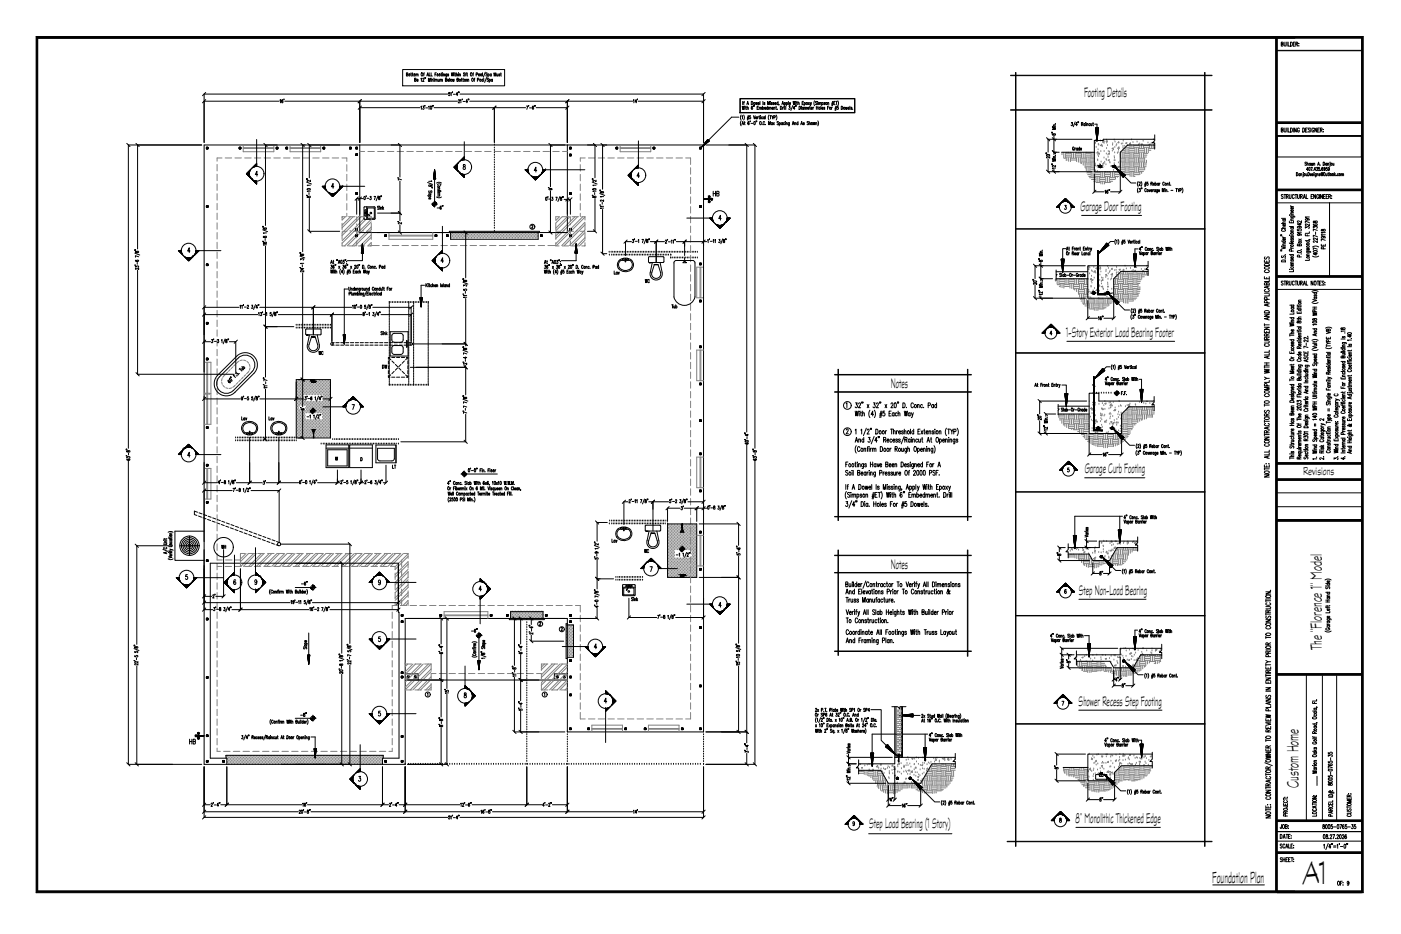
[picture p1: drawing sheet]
<svg xmlns="http://www.w3.org/2000/svg" width="914mm" height="610mm" viewBox="0 0 914 610" stroke-linecap="round" stroke-linejoin="round" font-family="sans-serif">
<defs><g id="words">
<text font-size="23" x="851" y="577">A1</text>
<g font-size="11.5">
<text x="863" y="425" transform="rotate(-90 863 425)">The &quot;Florence 1&quot; Model</text>
<text x="848" y="514" transform="rotate(-90 848 514)">Custom Home</text>
<text x="791" y="576">Foundation Plan</text>
</g>
<text font-size="10.1" x="702" y="537">8&quot; Monolithic Thickened Edge</text>
<g font-size="9.8">
<text x="708" y="63">Footing Details</text>
<text x="705" y="138">Garage Door Footing</text>
<text x="696" y="220">1-Story Exterior Load Bearing Footer</text>
<text x="581" y="253">Notes</text>
<text x="708" y="308">Garage Curb Footing</text>
<text x="581" y="371">Notes</text>
<text x="704" y="388">Step Non-Load Bearing</text>
<text x="704" y="461">Shower Recess Step Footing</text>
<text x="567" y="540">Step Load Bearing (1 Story)</text>
</g>
<text font-size="8.2" x="850" y="310">Revisions</text>
<g font-size="6.6">
<text x="465" y="129">HB</text>
<text x="123" y="487">HB</text>
</g>
<g font-size="5.3">
<text x="420" y="186">WC</text>
<text x="207" y="233">WC</text>
<text x="249" y="242">DW</text>
<text x="255" y="307">LT</text>
<text x="144" y="359">WH</text>
<text x="420" y="362">WC</text>
<text x="721" y="376" transform="rotate(-90 721 376)">8&quot;</text>
<text x="695" y="434">8&quot;</text>
<text x="731" y="446" transform="rotate(-90 731 446)">4&quot;</text>
<text x="736" y="450" transform="rotate(-90 736 450)">8&quot;</text>
<text x="687" y="503">8&quot;</text>
<text x="584" y="524" transform="rotate(-90 584 524)">4&quot;</text>
<text x="721" y="524" transform="rotate(-90 721 524)">8&quot;</text>
</g>
<g font-size="4.9">
<text x="357" y="125">9'</text>
<text x="259" y="147">2'</text>
<text x="195" y="269">6'</text>
<text x="175" y="317" transform="rotate(-90 175 317)">3'</text>
<text x="447" y="334" transform="rotate(-90 447 334)">3'</text>
<text x="689" y="364">8&quot;</text>
</g>
<g font-size="4.4">
<text x="259" y="119">7'</text>
<text x="141" y="392" transform="rotate(-90 141 392)">2'</text>
</g>
</g></defs>
<g fill="none" stroke="#000" stroke-width=".65">
<path d="M24 24h866v559h-866zM24 24h865v558h-865zM24 25h865v557h-865zM25 25h864v557h-864zM833 25v557M834 25v557M834 33h55M836 29h1v-1l-1-1v3h1v-1M838 27l1 3v-3M840 27v3M841 27v3h1M842 27a1.4 1.4 0 0 1 2 2 1.3 1.3 0 0 1-2 1z"/>
<path d="M844 29h1M845 27h-1v3h1M846 29h1v-1l-1-1v3M846 29l1 1M848 28h.1M848 30h.1M263 45h66v11h-66zM265 49l1-1h-1v2h1v-1M268 48h1M268 48l1 2M269 48h1M269 48l1 2"/>
<path d="M271 52v-1v2v-1M271 49l1-1v2M271 48v2M272 52h1l-1 1h1M272 49l1-1v2M275 51v2M276 51l1 1-1 1h1M276 48h1M277 48v2M277 51h.1M278 51h.1M279 50v-2l1 2"/>
<path d="M279 49h.1M280 53v-2v2l1-2v2M280 48v2h1M281 48v2h1M281 52v1M281 51h.1M282 52h1v1M282 52v1M283 52v1M283 51h.1M284 52l1 1M284 52v1"/>
<path d="M284 49h.1M285 52v1M285 48h-1v2M286 52v1h1M287 52v1M287 52h1v1M288 48h.1M288 52h1v1M288 48v2M289 48v2M289 48h.1M289 49l1-1v2"/>
<path d="M291 52h1v-1h-1v2h1l-1-1M292 48v2h-1M292 49l-1-1v1v1l1-1M292 52h1l-1 1h1M293 49h-1l1 1-1-1M293 51v2M295 48v2v-2l1 2v-2M295 52l1 1v-1v1v-1M296 48v2M296 48h.1M297 48h.1M297 48v2"/>
<path d="M298 49l1-1v2M298 48v2M298 52h1v-1h-1v2h1v-1M299 48v2M299 48h.1M300 49v-1l1 2M300 48v2M301 52h1M301 51l1 2M302 52h1M302 51l1 2M303 48a.6 .6 0 0 1 0 1 .6 .6 0 0 1 0 1l-1-1"/>
<path d="M304 48h.1M304 52h1v1M304 52v1M304 48v2M305 48h.1M305 48v2M305 52h1v1M309 48h.1M309 48v2M309 52h1M310 51v2M311 49h1v-1h-1v2"/>
<path d="M312 52h1l-1-1v2M315 48v2M316 51v2M317 47l-2 3M318 51l-2 3M318 48h-1l1 1h-1M318 49l1-1v1v1l-1-1M318 48v2M319 51h-1l1 2h-1M319 52h1v1h-1M319 52v2M321 49l-1-1v1v1l1-1"/>
<path d="M321 48v2M321 52v1M322 50v-2l1 2 1-2v2M324 48v2l1-1M325 48v2M326 49v1v-1M327 48h.1M327 48v2M660 49h131M663 47v505M786 47v505M133 66h49"/>
<path d="M134 65l-2 2M134 60l-2 2M183 65v2M185 65a1 1 0 0 0-1 1 1 1 0 0 0 1 1v-1h-1M185 65h.1M186 66h113M235 66v27M235 70h39M236 69l-2 2M236 65l-2 2M275 70v-1v2M276 69h1l-1 1h1a.6 .6 0 0 1 0 1 .6 .6 0 0 1-1 0"/>
<path d="M277 69h.1M278 70h1M280 70v-1v2M281 69a1 1 0 0 1 1 1 1 1 0 0 1-1 1zM282 69h.1M283 69h.1M283 70h60M292 61h-159v32M294 60h-1v1a.7 .7 0 0 1 1 1 .6 .6 0 0 1-1 0M294 61v-1v2M295 60v1M296 62h1"/>
<path d="M299 62h-1v-2v2M299 66v-1h1l-1 2h1M299 60v1M300 60v1M300 61h159v32M300 65h1v2M302 65h.1M302 66h1M305 66h-1l1-1v2M306 65h-1M306 65h.1M307 66h106"/>
<path d="M323 70v23M324 69l-2 2M344 69h1l-1 2M345 69h.1M346 70h1M348 70v-1l-1 1v1h1v-1l-1 1M349 69h.1M350 70h20M370 66v27M371 69l-2 2M371 65l-2 2M413 65h1v2"/>
<path d="M416 66h-1v-1v2M416 65h.1M417 66h42M460 65l-2 2M460 60l-2 2M482 76h-4l-16 16M483 64h75v10h-75zM483 65h75v8h-75zM484 75l-1 2 1 1M484 79l-1 1 1 2M484 76l1-1v3M484 69l1 2v-2v2l1-2"/>
<path d="M485 66v2M485 67h1M485 75l1 2-1 1M486 66l-1 2M486 79v2M486 69h.1M486 70v1M487 70h.1M487 69v2M487 68l1-2 1 2M488 70v1M488 77h1"/>
<path d="M488 68h.1M488 69v2M488 75v3M489 75l-1 3M489 80v-1a1 1 0 0 0-1 1 1 1 0 0 0 1 1v-1l-1 1M490 79v1M490 75h-1v1a.7 .7 0 0 1 1 1 .6 .6 0 0 1-1 0M490 66a1.1 1.1 0 0 1 1 1 1.1 1.1 0 0 1-1 1zM491 70v-1l-1 1v1h1v-1l-1 1M492 75v3l1-3M492 69v1M493 77h1v-1l-1 1h1"/>
<path d="M493 67v1l1-1v1v-1M494 79l-1 1M494 79v1M494 70h1M494 76v2M495 67h1h-1v1h1M495 76l-1 1M495 69h-1v2h1M495 76h1M496 70v1M496 75v3M496 66v2"/>
<path d="M496 70h1v1M496 76v2M496 76h.1M498 70v1M498 69v2M498 77l-1-1v1v1l1-1M498 66v2M499 71h1v-1l-1 1h1M499 77v-1l-1 1 1 1v-1M499 76v2M499 80l-1-1v1v1h1M499 67h-1l1 1h-1"/>
<path d="M500 75v3M501 68v-2l1 2v-2v2M501 70l-1 1h1M501 69v2M502 70v1M502 75l-1 2 1 1M502 70h1v1M502 75h1M503 66h.1M503 67v1M503 75v3M504 75v2l1-2"/>
<path d="M504 71h1l-1-1v1h1M504 67h-1l1 1h-1M504 77v1M505 70h1v1M505 70v1M505 77h1v-1l-1-1v3M505 67v1h-1M506 67h1h-1v1h1M506 70h1M507 69v2M507 75v2v1M507 71h.1"/>
<path d="M508 67h-1v1h1M508 66v2M508 80l-1-1 1 2h-1M508 68v1M509 69a1.1 1.1 0 0 1 1 1 1.1 1.1 0 0 1-1 1zM510 68l1-2v2M511 68h.1M511 70v1M512 70v1M512 69h.1M512 67h1v1h-1M512 67v2"/>
<path d="M512 69v2M512 79h.1M513 69v2M513 67h1v1h-1M513 67v2M515 66v2M515 69h1l-1 1 1 1h-1M515 67l1 1v-1M516 68l-1 1M517 69l-1 3M518 66v2v-2l1 2v-2M519 71h-1v-2v2"/>
<path d="M519 69v1M519 67v1M519 66h.1M520 69v1M520 67h.1M520 66v2M521 67h1v1M521 66v2M521 79v2M522 69a1.1 1.1 0 0 1 1 1 1.1 1.1 0 0 1-1 1zM523 70v1M523 69h.1"/>
<path d="M524 67h.1M524 66v2M524 70v1M525 67h1l-1 1M525 67v2M525 70h1v1M525 70v1M526 70v1M527 71h1v-1l-1 1h1M528 67v1M528 80h-1l1 1h-1M528 79v2"/>
<path d="M528 70h1M529 69v2M529 67v1l1-1M529 68v1M529 71h1v-1l-1 1h1M531 70v1M532 66l-1 1 1 2M533 70h1M533 69v2M533 66h-1l1 2h-1M534 67v1M534 66h.1"/>
<path d="M534 79v1v2M534 69v2M534 67h1v1M535 67h1v1M536 69v2M536 67h1v1h-1M536 71h1v-1l-1 1h1M536 67v2M538 70v1M538 67v1M540 70h1M540 67h1v1"/>
<path d="M540 67v1M541 69h-1v2M543 70v1M543 68h1M543 67h1M543 66v3M544 66l-1 3M544 67h1M545 71h1M545 70h1M545 66h-1v2h1M546 66h1"/>
<path d="M546 69l-1 3M546 66v2M547 66v1v2M547 69h-1v1a.7 .7 0 0 1 1 1 .6 .6 0 0 1-1 0M549 69a1.1 1.1 0 0 1 1 1 1.1 1.1 0 0 1-1 1zM552 70v1v-1l1 1v-1M553 71h1v-1v1M555 69v2M556 70h-1l1 1h-1M557 71h.1M660 72h131M699 80h1v1a.6 .6 0 0 1 0 1 .6 .6 0 0 1-1 0"/>
<path d="M702 80l-2 3M704 80h-1M704 80h.1M709 80h.1M713 80l1 2M834 80h55M83 94l2 2M89 94l2 2M90 95v67M132 95h-48v198M135 97h.1M135 96h1v1h-1z"/>
<path d="M135 96v1M135 96l1 1M136 96h.1M136 97l-1-1 1 1M156 96h1v1h-1zM156 96l1 1-1-1M156 97h1M156 96l1 1M156 97h.1M156 96l1 1-1-1 1 1v-1v1v-1M168 91v18v-2l-7 6 7 7v-2l-1 1M172 94l2 2"/>
<path d="M173 95v52M180 96l1 1M180 96h1v1h-1zM180 97h1M181 96v1M181 96h.1M187 97h.1M187 96l1 1M187 96h1v1h-1zM187 96h1M188 96h.1M188 97l-1-1 1 1"/>
<path d="M196 94l3 2M198 95v69M201 94l2 2M202 95v21M211 97h.1M211 96h1v1h-1zM211 96l1 1-1-1M211 96l1 1M212 96h.1M212 97l-1-1 1 1M228 96h1v1h-1zM228 96h.1"/>
<path d="M229 96l-1 1M229 97h.1M232 97h1M232 97h.1M232 96h1v1h-1zM232 96l1 1h-1M232 96l1 1M233 96v1M233 96h.1M233 97l-1-1 1 1M235 95v57h116M260 94l2 2"/>
<path d="M261 95v21M303 93v11M323 95h.1M323 97h.1M323 98h.1M323 100h.1M358 94l2 2M359 95v27M370 95v57h-19M372 96h1v1h-1zM372 96v1M372 97h.1"/>
<path d="M372 96l1 1M373 96h.1M373 97l-1-1 1 1M373 96h-1l1 1M387 94l2 2M388 95v21M392 94l2 2M393 95v29M402 97h1M402 96h1v1h-1zM402 96l1 1M402 96l1 1h-1"/>
<path d="M402 97h.1M403 96v1v-1M403 96h.1M403 97l-1-1 1 1M417 92v18M426 96l1 1h-1M426 97h.1M426 96h1v1h-1zM426 96l1 1v-1M427 96v1M427 96h.1M427 97l-1-1 1 1"/>
<path d="M457 96h1v1h-1zM457 96v1M457 97h.1M457 96l1 1M457 96h1M458 96h.1M458 97l-1-1 1 1M458 95h1M459 95h-1M459 95h.1M459 95h1zM459 95h1"/>
<path d="M459 95h-326v404h131M459 95v383M459 94h1M459 94h1zM460 94h1M460 94h-1h1M460 93h1M460 93h2M461 93h1M461 94h-1M461 93h1h-1M461 95h32v198"/>
<path d="M461 92h1zM461 92h2M461 93h-1h1M461 92h2h-2M462 91h.1M462 93h-2h1M462 93h-2h2M462 91l1 1-5 4zM463 92h-2h2M484 81l1-2v2M484 81h1M486 80h.1"/>
<path d="M486 94l2 2M487 95v187M490 81h1M492 94l2 2M497 81h.1M500 81h.1M502 81v-2v2l1-2v2M504 80l-1 1h1M504 80v1M505 80v1M509 80v1M509 80v2"/>
<path d="M511 80h-1v1h1M511 80v1M512 80l-1 1h1M513 80v1M513 80h1v1M515 80v2M515 80l-1 1h1M517 81l1-2v2M517 81h1M519 80v1M521 80h-1v1h1M523 81v-2l1 2"/>
<path d="M523 81h1M525 80h-1l1 1h-1M528 80h1v1M531 80v1v-1l1 1v-1M532 80h1v1M532 80v1M683 100h.1M683 90l2 2M687 87h.1M687 86h.1M687 83h.1M687 98l2 2"/>
<path d="M687 90l2 2M687 87v1l1-1 1 1h-1zM687 83h2M687 82h2M688 89v2M689 81h.1M689 81l-1 1M689 83h-2l2 1h-2h2M689 91h-1v8h1M691 99h-3v2M693 99h21M701 96h-1v2h1v-1"/>
<path d="M701 97v1M702 97h-1M703 81h-1l1-1v2M703 97h-1l1 1M703 97v1M705 97h-1v1h1M705 96v2M705 97h1h-1v1h1M706 81h1v-1h-1v2M706 81l1 1M708 81h-1l1 1M708 81v1"/>
<path d="M709 81v1M709 81h1v1M711 81v1M712 81v1h1M713 81v1M713 91h-29v8M713 81h1M714 81h2v2M715 83h2l-1 9zM715 84h.1M715 86l2-2-2 2M716 89v-1z"/>
<path d="M716 83l-1 1M716 91h.1M716 83l-1 1 1-1M716 92h.1M716 91v1M716 90h.1M716 90v1M716 89v1M716 89h.1M716 88v1M716 88v1v-1M717 87l-1 2"/>
<path d="M717 83l-2 2 1-2M717 87l-1 1M717 87l-1 1 1-1M717 86l-2 2M717 86l-2 1M717 86l-2 1 2-1M717 85l-2 2M717 85l-2 1 2-1M717 84l-2 2M717 84l-2 1 2-1M717 83l-2 2M754 88v4l-2 1h2v4"/>
<path d="M754 91h-34v1h-6v20h17v-13l5-4h18M834 81h55M834 89h55v13h-55zM834 89h55M836 85h1v-1h-1v2h1v-1M838 84l1 2v-2M840 84v2M841 84v2h1M842 84a1.3 1.3 0 0 1 2 1 1.3 1.3 0 0 1-2 1zM844 84v2M846 84v2l-1-2v2M848 84a.7 .7 0 0 0-1 0 .7 .7 0 0 0 0 1 .7 .7 0 0 0 0 1 .7 .7 0 0 0 1-1"/>
<path d="M850 84a1.3 1.3 0 0 1 2 1 1.3 1.3 0 0 1-2 1zM852 85h1M853 84h-1v2h1M855 84a.6 .6 0 0 0-1 0 .6 .6 0 0 0 0 1h1a.7 .7 0 0 1 0 1 .7 .7 0 0 1-1 0M856 84v2M858 84a.7 .7 0 0 0-1 0 .7 .7 0 0 0-1 1 .7 .7 0 0 0 1 1 .7 .7 0 0 0 1-1h-1M859 84v2l-1-2v2M860 85h1M861 84h-1v2h1M862 85h1v-1h-1v2M862 85l1 1M864 84h.1"/>
<path d="M864 86h.1M163 114l-1 1 1-1M163 113l-1 1 1-1-1 2M163 113l-2 1 2-1M163 114l-1 1M163 115h.1M163 112l-2 2M163 116h.1M163 111l-2 3M164 116h.1M164 111l-3 3 2-3M165 117h.1"/>
<path d="M165 118h.1M165 109l3-2-3 2M165 118h1M166 118h-1M166 118h.1M166 118v1M167 118l-1 1M167 109h.1M168 108l-1 1M168 108l-2 1M168 119l-1 1M168 107l-2 2"/>
<path d="M168 118l-1 1M168 120h-1M168 107l-3 3M168 114h-1l1-2v3M200 119l3 1M200 117h1M203 118v1l-2-1v1M232 101h1M232 101h.1M232 100h1v1h-1zM232 100l1 1M233 100v1"/>
<path d="M261 118v26M279 119l3 1M282 118h-2M283 117l1-6v6M283 117h1M283 117h.1M283 116l1 1M283 116v1M283 116l1 1zM283 115l1 2-1-2M283 115l1 1M283 114l1 1h-1"/>
<path d="M283 114h1M283 114l1 1M283 114h1l-1-1 1 1M283 112l1 1M284 111h.1M284 117v18M284 112h-1M284 113l-1-1 1 1M284 117l-1-1 1 1M284 115l-1-1 1 1M285 119h1h2M298 111v-1v1"/>
<path d="M298 109l-1 1 1-1M298 110h.1M298 109l-1 1 1-1h-2M298 110v1M298 108l-1 2 1-1M298 108l-1 2M298 108l-1 1M298 111h1M299 111h.1M299 107l-2 2 1-1M299 111v1M299 112h.1"/>
<path d="M299 107l-3 2 3-2M299 106l-3 3M300 113h.1M300 105l3-3-3 3M301 113h.1M301 113v1M301 105l2-2-2 2M301 114h.1M302 114h-1M302 114h-1h1M302 115l1-1-1 1M302 104l1-1-1 1"/>
<path d="M302 114v1l1-1M302 108a1.1 1.1 0 0 1 2 1 1.1 1.1 0 0 1-2 1v-1a1.1 1.1 0 0 0 1 0 1.1 1.1 0 0 0 0-2zM303 116h.1M303 104v-2l-7 7 7 7v-2l-1 1M303 103l-2 2M303 115h.1M303 103l-1 1 1-1M303 104h.1M303 103l-1 1M303 114v1M303 104h-1M303 114l-1 1 1-1"/>
<path d="M323 101h.1M323 103h.1M323 105h.1M323 106h.1M323 108h.1M323 109h.1M323 111h.1M323 112h.1M323 114h.1M323 116h.1M323 117h.1M323 119h.1"/>
<path d="M343 111h2M343 111l2 3M343 111l2 1M344 111l1 1M344 111h1M344 111h.1M345 111h.1M345 112l-2-1 2 2M345 113l-2-2 2 2M347 115l3 2M347 115l2 2M348 115l2 2-2-2"/>
<path d="M348 115l2 2M349 115l1 2M349 116l1 1M349 116h1M350 116h1h-1M350 115l1 1M350 111h-1l1-2v3M351 115v1M351 115v1v-1M351 116h-1h1M351 115h.1M351 115h1"/>
<path d="M352 115h.1M352 114h.1M353 114h.1M353 113h.1M353 113v1M354 113h.1M354 112v1M354 112h.1M354 112h1M354 111l1 1h-1M354 111l1 1-1-1M354 111h2l-7 7"/>
<path d="M354 111l1 1M355 111h.1M355 111h1h-1M355 112l-1-1 1 1M356 111h.1M356 111h26M372 101h1v1h-1zM372 101l1 1M372 101v1v-1M372 101v1M372 101h1M373 101h.1"/>
<path d="M387 119l3 1M387 117h.1M389 118v1l-2-1v1M410 114h2l-1 1M412 115l-1 1M412 114l-1 1M412 115l-1 1h1M412 113l-2 2M412 113l-2 2 2-2M412 116h.1M412 117h1M412 112l-2 3 2-2"/>
<path d="M412 116v1M412 112l-2 2M413 117h.1M413 112l-3 2M414 118h.1M414 118v1M414 119h.1M415 119h.1M416 119l-1 1M417 119l-1 1M417 108l-3 2M417 108l-2 2 2-1-1 1 1-1"/>
<path d="M417 109l-1 1M417 120l-1 1 1-1-1 1h1M417 108l-3 3M417 108l-2 2M417 120h-1h1M417 119l-1 1 1-1M417 110v-2l-7 6 7 7v-2M417 110h.1M417 115h-1l1-2v3M683 111l2 2M683 101a1 1 0 0 1 1 0 1 1 0 0 1 1 1 1 1 0 0 1-1 0 1 1 0 0 1-1-1zM684 104v8h29"/>
<path d="M685 102v1l-2-1 1 1M687 107v1M687 107h.1M687 103h.1M687 111l2 2M687 103h2M688 111v1M689 101h.1M689 110h-2M689 102h-1v1M689 104h-2l2 1h-2h2M689 108v1l-2-1v1"/>
<path d="M714 114v11h7M728 109l6 5-1 2zM728 109h.1M728 109v1M729 110h.1M729 111v-1v1M729 110v1M730 110v1M730 111v1M730 111v1zM730 111v1v-1M731 111v2"/>
<path d="M731 113v-2v2M731 113v-1v1M731 112v1M731 114v11h-6M731 112v2v-2M732 112v2M732 112v2zM732 112v3v-2M732 113v2M733 115v-2v2M733 113v2M733 116v-3v3"/>
<path d="M733 113v3v-3M733 113v2v-1M734 114v1zM734 115l4 4h3M734 114v1M743 118l-1 2 1 2M743 119h1l-1 2h1M745 118v2v2M747 120h1M748 119l-1 3M748 119v3M749 119l-1 1a.6 .6 0 0 1 1 0 .7 .7 0 0 1-1 1"/>
<path d="M751 120h1v-1h-1v2M752 120v1M754 120h1l-1 1M754 119v2M756 120h-1l1 1M756 120v1M757 120v1M757 120h.1M760 119h-1v1v1l1-1M762 120v1M763 120h1M763 119l1 2"/>
<path d="M846 113a1.1 1.1 0 0 1 1 1 1.1 1.1 0 0 1-1 1zM848 114v-1v1v1v-1M848 113v2M849 114l1-1v2M849 113v2M851 113h.1M851 113l-1 2M852 113v2l1-1M853 106h-1l1 2h-1M853 107h1v1M853 106v2M853 113v2"/>
<path d="M854 113a1.1 1.1 0 0 1 1 1 1.1 1.1 0 0 1-1 1zM854 111h-1v-2v2M854 109a1 1 0 0 1 1 1 1 1 0 0 1-1 1zM855 114h1v-1l-1 1 1 1v-1M855 107h-1l1 1M855 107v1M856 109h1l-1 2M856 107v1v-1l1 1v-1M857 111h.1M857 114l-1-1 1 1h-1M857 107h1v1M857 107v1"/>
<path d="M858 113v2M858 113h.1M859 111h-1v-2v2M859 113v2h-1M859 114v-1l-1 1 1 1v-1M859 109h1v1v1h-1M860 114v-1v2M860 113v2M860 108l1-2v2M860 107h1M861 109v1a.6 .6 0 0 1 0 1h-1M862 114l-1-1 1 1h-1"/>
<path d="M862 108h.1M862 111h.1M863 113l-1 1h1M863 113v1a.8 .8 0 0 0 0-1 .8 .8 0 0 0-1 1v1l1-1M863 110v-1v1v1v-1v1M864 106a1.1 1.1 0 0 1 1 1 1.1 1.1 0 0 1-1 1zM865 110h-1v-1h1v1v1h-1M865 113v2l1-1M866 107h-1v1h1M866 107v1M866 113v2M866 109l-1 1a.7 .7 0 0 1 1 1 .6 .6 0 0 1-1 0"/>
<path d="M866 107h1v1M867 113h.1M867 113v2M868 113v2M868 110h-1v-1h1v1v1h-1M868 106h.1M868 107v2M870 107v1h1M871 107v1M871 113v2M871 114l1 1M872 113l-1 1"/>
<path d="M872 115h.1M874 114l-1-1v1v1l1-1M875 114l1-1v2M875 113v2M876 114l1-1v2M135 135h.1M135 134h1v1h-1zM135 134l1 1M136 134h.1M200 127l1 1M201 128v1l1-1 1 1h-1zM202 126v1"/>
<path d="M202 130v21h20M203 125h-3h1M203 121h-3h1M210 122l3 2M211 122l2 1M211 122l1 1M211 122l1 1-1-1M212 122h.1M212 122h-2l7 6 7-6h-2M213 124l-2-2 2 2M214 125l3 3M215 126l2 2-2-2"/>
<path d="M215 126l2 2-1-2M216 126l2 2M216 126l2 1M217 126l1 1M217 126l1 1-1-1M218 126v1M218 122h-2l1-2v3M218 126l1 1-1-1M219 126h.1M220 126h-1M220 126h.1M220 125v1"/>
<path d="M220 125h.1M221 125h.1M221 124h.1M221 124h1M221 123l1 1M222 123v1M222 123h.1M222 122v1M222 124h.1M222 122l1 1M222 122h1M223 122h.1"/>
<path d="M223 122h1M224 122h.1M224 122h14M232 126l1 1M232 127h.1M232 126h1v1h-1zM233 126h.1M233 140v-10h2v10M234 129l-2 2M235 130h2M236 129l-2 2M238 128a1 1 0 0 1 0 1 1 1 0 0 1 0 1z"/>
<path d="M238 135h7v8h-7zM238 139h1zM239 139h.1M239 139l2 2M239 139v-2h-1v4h1v-2M239 128h.1M239 135v3M239 138v1M239 140v3M239 138l-1 1zM240 129h1M240 140v2h4"/>
<path d="M240 136v4M240 136h4M241 128h1v1a.6 .6 0 0 1 0 1 .6 .6 0 0 1-1 0M244 136h.1M244 128h1l-1 2M244 136v6M246 139h15M247 128l-2 3M247 128l1 1a.6 .6 0 0 1 0 1 .6 .6 0 0 1-1 0v-1h1zM247 135v1h-1M248 135v2M248 135h.1"/>
<path d="M248 136l1-1v2M249 128h-1M249 128h.1M250 135v2M250 136v1M250 135v1M260 138l2 2M279 128h2M280 126h2M280 121h1v1l1-1h-1l-1 1zM280 124v1h2M280 128v1l1-1"/>
<path d="M281 129v1l-1-1v1M282 133h3M282 122h.1M282 122v1M282 133h.1M283 133h-1M283 133l-1 1M283 133v1M284 133l-1 1M284 134v1M284 134l-1 1M284 134h-1"/>
<path d="M284 134h-1h1M284 133l-1 1 1-1M284 132v1M284 132h.1M284 133l1-1-1 1M285 132l-1 1M285 133h.1M285 133h-1M285 129h1h2M285 136h2M286 125h1M286 123h1"/>
<path d="M286 126h1M286 124l2 1M286 121v-1h2l-1 1M287 123v1h-1M287 126v1h-1M287 127v1h-1M287 124v1M288 125h.1M288 135h-1v2l1-1v-1l-1 1M289 134v1M323 120h.1M323 122h.1"/>
<path d="M323 124h.1M323 125h.1M323 127h.1M323 128h.1M323 130h.1M323 132h.1M323 133h.1M323 135h.1M323 136h.1M323 138h.1M323 139h.1M356 129a1 1 0 0 1 1 1 1 1 0 0 1-1 1z"/>
<path d="M358 128l-1 1M358 130h1M359 125v27h10M360 129h1l-1 1h1a.6 .6 0 0 1 0 1 .6 .6 0 0 1-1 0v-1M363 129h1l-1 2M365 128l-1 4M366 129l1 2a.7 .7 0 0 1-1-1 .7 .7 0 0 1 1-1zM367 128v1M368 128l-1 1M368 130h2M370 140v-10h2v10M371 129l-2 2"/>
<path d="M372 126h1v1h-1zM372 126l1 1M372 126v1M372 127h.1M372 126h1M373 126h.1M373 129l-2 2M387 127v1M387 128v1l1-1 1 1h-1zM388 126v1M388 130v21h-5M389 125h-2"/>
<path d="M389 121h-2M391 126l4 2M392 134h.1M392 124v1M392 124h.1M392 125v1l1-1 1 1h-1zM393 132v1M393 137v29h3M394 130v1h-2M394 136h-2M394 135h-2M394 128h-2v1"/>
<path d="M417 121h.1M457 135h.1M457 134h1v1h-1zM457 134l1 1M457 135h1M457 134h1M690 135l5-5-5 5M691 135h-2l6-5 6 5M691 135h.1M692 135h-1M692 134l-1 1M692 134l-2 1"/>
<path d="M694 132l2-2-2 2M695 131l1-1-1 1M695 134h1l-1 1h1a.8 .8 0 0 1 0 1 .8 .8 0 0 1-1 0M696 130l-2 2M696 132l1-1v1M696 130l-1 1M696 131h.1M697 131l-1 1M697 131v1v-1M697 131v1M697 132h.1M698 132h-1"/>
<path d="M698 132h.1M698 133h.1M699 133h-1M699 133h.1M699 133v1M699 135l1-1-1 1M700 134l-1 1M700 134l-1 1h2M700 135h.1M700 135h-1M700 135h1M701 135h.1"/>
<path d="M715 124l-2 2M721 125l1-1v2M723 124a1 1 0 0 0-1 1 1 1 0 0 0 1 1v-1l-1 1M724 124h.1M732 124l-2 2M743 123l-1 1 1 2M744 123v1a.6 .6 0 0 1 0 1 .6 .6 0 0 1-1 0M745 123h.1M747 121h1M748 124v-1l-1 1v1h1M750 124v1l1-1M751 124h1l-1 1h1"/>
<path d="M752 124v1M753 120v1M753 124h-1M754 124h-1v1h1M754 124v1M755 124v2M755 124v1M756 124h1l-1 1h1M759 125v-2v2l1-2v2M760 124v1M760 123h.1M761 124h1v1"/>
<path d="M761 124v1M762 125h.1M764 121h.1M764 124h2M767 123h1M768 123v2M769 123v1l1-1M769 124v1M770 124h1v-1h-1v2M772 123v1v2M834 124h55M834 123h55"/>
<path d="M834 132h55M837 127h-1l1 1a.7 .7 0 0 1 0 1 .7 .7 0 0 1-1 0M838 127h1M839 127v3M840 128h1v-1h-1v3M840 128l1 2M841 127l1 3 1-1v-2M842 140h2M842 135h2M842 134l1 1M844 137a.7 .7 0 0 1-1 1 .7 .7 0 0 1 0-1v1M844 135v1a.7 .7 0 0 1-1 0 .7 .7 0 0 1 0-1v1"/>
<path d="M844 139h-1v1M845 128a.7 .7 0 0 0-1-1 .7 .7 0 0 0-1 1v1a.7 .7 0 0 0 1 1 .7 .7 0 0 0 1-1M845 127h1M846 127v3M847 127v3l1-1v-2M849 128h1v-1h-1v3M849 128l1 2M851 130v-3l1 3M851 129h1M853 127v3h1M856 128h.1M857 127h-1v3h1"/>
<path d="M859 127v3l-2-3v3M861 128a.7 .7 0 0 0-1-1 .7 .7 0 0 0-1 1v1a.7 .7 0 0 0 1 1 .7 .7 0 0 0 1-1h-1M861 127v3M863 127v3l-1-3v3M864 128h1M865 127h-1v3h1M866 128h.1M867 127h-1v3h1M867 128h1v-1h-1v3M868 132v48M868 128v2M869 128h.1"/>
<path d="M869 129h.1M171 150l4 1M172 157v1M172 148h.1M172 158v1l1-1 1 1h-1zM172 154v1l1-1a.6 .6 0 0 1 1 0 .6 .6 0 0 1 0 1zM172 149v1l1-1h1l-1 1zM173 156v1M174 160h-2M174 152h-2M201 150l2 2M232 154h1"/>
<path d="M232 154h.1M232 153h1v1h-1zM232 149h1v1h-1zM232 150l1-1-1 1M232 149h.1M233 149l-1 1 1-1M233 153v1M233 153v1v-1M233 149l-1 1M233 153h.1M233 150h.1M236 160h.1"/>
<path d="M237 160h-1M237 160h.1M237 159v1M237 159h.1M244 142h.1M251 154h1M251 153h1v1h-1zM251 153l1 1M251 154h.1M251 153l1 1-1-1M252 153v1M252 153h.1"/>
<path d="M260 151l2 2M261 147v5M284 154h1l-1-1 1 1M284 154h.1M284 153h1v1h-1zM284 153l1 1-1-1M284 153l1 1v-1M285 153v1M285 153h.1M289 148v17v-2l-7 7 7 7v-2l-1 1M291 154h1M291 153h1v1h-1z"/>
<path d="M291 153l1 1M292 153v1M292 153h.1M293 152v-1h59v1M294 152v4h57v-4M303 151l2 2M304 152v29M323 141h.1M323 143h.1M323 144h.1M323 146h.1M323 147h.1"/>
<path d="M323 149h.1M323 151h.1M347 147h1l-1 2h1M353 153h1v1h-1zM353 154h.1M353 153l1 1-1-1M353 154v-1l1 1M354 153v1M354 153h.1M358 151l2 2M372 153h1v1h-1zM372 149h1v1h-1z"/>
<path d="M372 154h.1M372 150v-1v1M372 153l1 1M372 149v1M372 153l1 1v-1M373 149l-1 1M373 150h-1h1M373 150h-1M376 160h.1M376 159v1M376 159h.1M387 150l2 2"/>
<path d="M409 157l-2 2M412 158h-4v9M413 156h1l-1 1h1a.6 .6 0 0 1 0 1 .6 .6 0 0 1-1 0M414 156h.1M415 157h1M417 157v-1v2M419 156h1l-1 2M422 156l-2 3M422 156l1 1a.6 .6 0 0 1 0 1 .6 .6 0 0 1-1 0v-1h1zM424 156h-1M424 156h.1M424 158h10"/>
<path d="M428 158v13M429 157l-2 2M434 157h1l-1 2h1M436 156v1M436 158h2M438 157v2M439 157h1v2M440 156v1M441 156v1M441 158h6v9M448 157l-2 2M448 142h17"/>
<path d="M459 158h2M460 157l-2 2M462 157v-1v2M463 156h.1M463 142l3 3M464 157h1M464 142l1 2M464 142l1 1M465 142v1M465 142h-2l7 7 7-7h-2M465 142h.1M465 143l-1-1 1 2"/>
<path d="M465 144l-1-2 1 2M465 157l1-1v2M465 144l-2-2 3 3M467 157v-1v2M467 146l3 3M467 146l3 3-2-2M468 147l2 2M469 147l1 1-1-1 1 2M469 156h1v1a.6 .6 0 0 1 0 1 .6 .6 0 0 1-1 0M469 147l2 1-1-1M470 147l1 1M471 143h-2l1-2v3"/>
<path d="M471 147v1v-1M471 147h.1M471 147h1M471 148l-1-1 1 1M472 147h.1M472 156l-2 3M472 156l1 2h-1l1-1zM472 146h.1M472 146v1M472 146h1M473 146h.1M474 145h.1"/>
<path d="M474 156h-1M474 156h.1M474 144h.1M474 144h1M474 144h1h-1M475 143v1M475 143v1v-1M475 142l1 1M475 142l1 1-1-1M476 142h.1M476 143l-1-1 1 1M476 142h-1"/>
<path d="M476 142v1M663 149h123M663 150h123M706 141h39M721 160h3M722 159h1M722 159h1zM722 159l2 1-7 5zM723 160h-1h1M723 160h-2h3M727 158h-2l-2 1M728 156v2v1"/>
<path d="M729 157v2M730 156v2v1M732 158h1M733 157l-1 2M733 157v2M734 157a.6 .6 0 0 1 0 1 .7 .7 0 0 1-1 1v-1M736 157l1 2v-2M738 158v-1v2M739 157v2M739 157v1M740 157h.1M740 157v2"/>
<path d="M741 157v2M741 157h.1M742 158v-1l-1 1 1 1M743 158v-1v1v1M743 157v2M744 157v2M836 154h1M836 153h1M836 157h3M836 149h3M836 146h3M836 143h3"/>
<path d="M837 150a.7 .7 0 0 0-1 1 .7 .7 0 0 0 1 0h1a.7 .7 0 0 0 1 0 .7 .7 0 0 0-1-1M837 154l1 1M837 155h2M837 143h2M838 157h-1a.7 .7 0 0 0 1 1 .7 .7 0 0 0 1-1M838 143h-1a.7 .7 0 0 0 1 1 .7 .7 0 0 0 1-1M839 156a.7 .7 0 0 1-1 1 .7 .7 0 0 1-1-1h1v1M839 146v1a.7 .7 0 0 1-1 0 .7 .7 0 0 1-1-1h1v1M839 159h-2l1 1M839 148h-2l1 1M839 145h-2l1 1M842 144v1h2v-1"/>
<path d="M842 148h2M842 159h2M842 154h.1M842 140h.1M842 151h2M842 144h2M842 141h3v1M842 159h.1M842 153h2M843 156v1l1-1v1M843 154v1l1-1v1M843 148v1a.7 .7 0 0 0 0 1 1.1 1.1 0 0 0 1-2"/>
<path d="M843 141a.7 .7 0 0 0 0 1 .7 .7 0 0 0 1-1M843 145h.1M844 157a.7 .7 0 0 1-1 1 .7 .7 0 0 1 0-1v1M844 150h-1v1M844 143h-1v1M847 150h1a.7 .7 0 0 1 0-1 .7 .7 0 0 1 1 1 .7 .7 0 0 1 0 1M848 153a.7 .7 0 0 1 0 1 .7 .7 0 0 1-1-1h2v1M848 148a.7 .7 0 0 1 0 1 .7 .7 0 0 1-1-1h2v1M848 156l1 1M848 160l1-1v1h-2v-1h1v1M849 146v1l-2-1h2M849 152h-2"/>
<path d="M849 144v1l-2-1v1M849 156l-1 1M852 149v-1l1 1a.7 .7 0 0 1 1-1 .7 .7 0 0 1 0 1M852 157h3M852 153v1h3M853 143a.7 .7 0 0 1 0 1 .7 .7 0 0 1-1-1h2h1l-1 1M853 157a.7 .7 0 0 0 1 1 .7 .7 0 0 0 0-1M853 153v1M854 156h1M855 151v1h-3M855 145l-3-1v2M855 142h-3"/>
<path d="M855 146v1l-3-1v1h1M857 149v-1h1a.7 .7 0 0 1 1 0 .7 .7 0 0 1 0 1M857 144v1a.9 .9 0 0 0 1 0 .9 .9 0 0 0 1-1h1a1.1 1.1 0 0 1-1 2 1.1 1.1 0 0 1-1-2zM858 146h-1a1.3 1.3 0 0 0 1 1 1.3 1.3 0 0 0 2-1 .8 .8 0 0 0-1 0 .8 .8 0 0 0-1 1h1M859 151v2M860 154h-3v1M860 150l-3-1v2M860 157v1l-2-1-1 1h1M860 155v2l-2-2-1 1h1M862 159v2h3v-2M862 150a.9 .9 0 0 0 1 1 .9 .9 0 0 0 1-1 .7 .7 0 0 1 1 0 .7 .7 0 0 1-1 1l-1-1zM863 154l1 1a.7 .7 0 0 1-1 0 .7 .7 0 0 1 0-1l2 1"/>
<path d="M864 160v1M865 153h-3l1 1M865 152h-3h1M865 157l-3-1v1M88 165l3 1M88 173h1M88 163l1 1M88 163h1M88 174h1a.6 .6 0 0 1 1 0v1M88 164l1 1 1-1 1 1h-1zM89 170h-1l1 1 1-1h-1l1 1M90 171v1"/>
<path d="M90 176v68h62M91 175v1l-2-1h-1l1 1M91 168l-3-1v1M116 164l3 2M117 164l2 1M118 164h.1M118 164h-2l7 6 7-6h-2M118 164v1M119 165l-2-1 2 1M119 166l-2-2 2 2M120 167l3 3-2-2M121 168l2 2"/>
<path d="M121 168l2 2-1-2M122 168l2 2-1-2M123 168l1 2M123 168l1 1-1-1M124 170l-2-2 2 2M124 168v1M124 168l1 1M124 164h-2l2-2v3M124 168h1M125 168h.1M125 168h1M126 168h.1"/>
<path d="M126 167v1M126 167h.1M127 167h.1M127 166h.1M128 165v1M128 166h.1M128 165h.1M128 164l1 1M128 164h1M129 164h.1M129 165l-1-1v1M129 164h1"/>
<path d="M130 164h14M135 173h.1M135 172h1v1h-1zM135 172l1 1M135 172l1 1-1-1M136 172h.1M136 173l-1-1 1 1M173 161v85M196 167l3 1M196 175h.1M196 165h.1M196 170v-1h1h1v1"/>
<path d="M196 166v1l2-1v1zM197 173v1M198 178v87M198 175v1l-2-1h2M198 177v1l-2-1h1M198 172h-2h1M216 176v2l1-2v2v-2M216 172v-2l1 2M216 173h1l-1 1 1 1h-1M216 171h1M217 171h1M218 170v2"/>
<path d="M218 177v1M218 176h.1M218 173h-1v1v1h1v-1h-1M218 177h1M218 176l1 2M219 173h.1M219 177h1v1M219 176v2M220 170h.1M221 172v-2l1 2M221 171h1M221 174l1 1"/>
<path d="M222 174l-1 1M222 176v1v2M223 170a1 1 0 0 1 0 1 1 1 0 0 1 0 1zM224 173v1l1 1h-1M224 178h-1v-2v2M224 170h1l-1 1h1a.6 .6 0 0 1 0 1 .6 .6 0 0 1-1 0M224 176l1 1-1 2M225 170h.1M226 170h.1M226 173h-1v1v1h1v-1h-1M226 171h.1M226 172h.1"/>
<path d="M226 178h1M227 173h-1M227 177h1M227 173h.1M227 176v3M229 176h-1v1h1a.6 .6 0 0 1 0 1 .6 .6 0 0 1-1 0M229 174l1 1M230 174l-1 1M231 177h.1M231 174l1-1-1 2h1M231 176v2M233 177h-1v1h1"/>
<path d="M233 177v1M233 173a1 1 0 0 1 1 1 1 1 0 0 1-1 1zM234 177h-1l1 1M234 173h.1M235 177v1M235 176v2M235 173h.1M236 165l1-6v6M236 165h1M236 165h.1M236 165h1zM236 164l1 1"/>
<path d="M236 164l1 1zM236 163l1 2zM236 163l1 1zM236 163l1 1M236 162l1 1zM236 162l1 2M236 162l1 1M236 162h1zM236 161l1 1zM236 161l1 1-1-1M236 161h1zM236 161h1"/>
<path d="M236 160l1 1M236 160h1M237 173a1.1 1.1 0 0 1 1 1 1.1 1.1 0 0 1-1 1zM237 165v5h-10M237 165l-1-1 1 1M237 176l1 2v-2v2l1-2M238 175h.1M240 177h-1v1h1M240 177v1M240 177l1 1v-1M241 178l-1 1M241 174l-1-1v1v1h1"/>
<path d="M243 174h1v1M243 174v1M245 174h-1l1 1M246 175h.1M248 174v-1v2M250 174h-1v1h1M250 174v1M251 174h-1l1 1M251 173v2M282 170h2M284 172h.1M284 170l-1 1"/>
<path d="M284 169l-1 2M284 171l-1 1M284 171h-1M284 169l-1 2 1-1M284 171v1M284 169l-2 2M284 169l-2 1M284 168l-2 2M285 172v1M285 173h.1M285 167l-3 3 3-2M286 174h.1"/>
<path d="M286 174v1M287 174v1M287 175h.1M288 175h-1M288 165l1-1-2 2M288 175l-1 1M288 177l1-1v1M289 175l-1 1M289 176h-1M289 163l-3 3M289 165h-1M289 164l-2 2"/>
<path d="M289 177h.1M289 164l-3 2M289 165h.1M289 176v1M289 170h-1l1-2v3M355 176l1 2v-2v2l1-2M355 172l1-2v2M355 173h1v1a.6 .6 0 0 1 0 1 .6 .6 0 0 1-1 0M355 171h1M357 171h.1M357 176h.1M357 170v2"/>
<path d="M357 177v1M358 173h-1v1v1h1l-1-1v1M358 177h.1M358 176v2M358 173h.1M359 177v1M359 176v2M359 173h.1M359 170h.1M360 170h.1M360 172l1-2v2M360 171h1"/>
<path d="M361 174v1M362 176l-1 1 1 2M362 170a1 1 0 0 1 1 1 1 1 0 0 1-1 1zM363 173h1v1a.6 .6 0 0 1 0 1 .6 .6 0 0 1-1 0M363 178h-1l1-2v2M363 170h1v1a.6 .6 0 0 1 0 1 .6 .6 0 0 1-1 0M364 176v1v2M365 170h.1M365 173l-1 1 1 1v-1l-1 1M366 171h.1M366 172h.1M366 178h1"/>
<path d="M366 173h.1M366 177h1M366 176v3M367 176l-1 3M368 176h-1v1a.7 .7 0 0 1 1 1 .6 .6 0 0 1-1 0M368 174l1 1M369 174l-1 1M370 177h1M371 174v-1l1 1-1 1h1M371 176h-1v2h1M372 177l-1 1h1M372 177v1"/>
<path d="M372 173a1 1 0 0 1 1 1 1 1 0 0 1-1 1zM374 177h-1v1h1M374 173h.1M374 177h1v1M374 176v2M375 165l1-6 1 6M375 165h2M375 165h.1M375 164l2 1M375 164l1 1zM375 165h1zM375 164l2 1z"/>
<path d="M376 163l1 1M376 163l1 2zM376 163l1 1zM376 162l1 2-1-1M376 162v1zM376 162v1M376 162l1 1M376 165h-1M376 162h.1M376 162v1v-1M376 161v1zM376 161v1v-1"/>
<path d="M376 161h.1M376 160v1M376 173a1.1 1.1 0 0 1 1 1 1.1 1.1 0 0 1-1 1zM376 165v5h-10M377 176v2v-2l1 2v-2M378 175h.1M379 177l-1 1h1M379 177v1M380 177v1l1-1M380 178v1M381 174l-1-1v1v1h1M382 174h1v1"/>
<path d="M382 174v1M385 174h-1v1h1M385 175h.1M387 174h1v-1h-1v2M389 174h-1l1 1M389 174v1M391 174h-1v1h1M391 173v2M392 165l2 2M398 165h.1M398 167h.1M399 165h.1"/>
<path d="M399 167h.1M400 165h.1M400 167h.1M401 177v2h1M401 165h.1M401 167h.1M402 165h.1M402 167h.1M403 178h-1v1h1M403 178v1M403 165h.1M403 178l1 1v-1"/>
<path d="M403 167h.1M404 165h.1M404 170a5 5 0 0 1 7-1 5 5 0 0 1 2 6 5 5 0 0 1-6 2 5 5 0 0 1-4-5zM405 167h.1M405 165h.1M406 167h.1M406 165h.1M407 167h.1M407 165h.1M408 167h.1M408 169h1l-1 2zM408 170h-3a4 4 0 0 0 0 5 4 4 0 0 0 5 1 4 4 0 0 0 3-2 4 4 0 0 0-2-4h-3"/>
<path d="M408 165h.1M409 167h.1M409 165h.1M410 167h.1M411 165h.1M411 167h.1M412 165h.1M412 167h.1M413 165h.1M413 167h.1M414 165h.1M414 167h.1"/>
<path d="M415 165h.1M415 167h.1M416 165h.1M416 167h.1M417 165h.1M417 167h.1M418 165h.1M418 167h.1M419 165h.1M419 167h.1M420 165h.1M420 167h.1"/>
<path d="M421 165h.1M421 167h.1M422 165h.1M423 167h.1M423 165h.1M424 167h.1M424 171l1 1zM424 165h.1M425 167h.1M425 165h.1M426 167h.1M426 171l-2 7a4 4 0 0 0 4 5 4 4 0 0 0 4-5l-1-7"/>
<path d="M426 165h.1M427 167h.1M427 173h3zM427 165h.1M428 167h.1M428 165h.1M429 167h.1M430 173l1 5a3 3 0 0 1-3 4 3 3 0 0 1-3-4l2-5M430 165h.1M430 167h.1M431 165h.1M431 167h.1"/>
<path d="M432 165h.1M432 167h.1M433 165h.1M433 167h.1M433 171h-9M433 168h-9l-1 3h1M433 168v3M434 165h.1M434 167h.1M435 165h.1M435 167h.1M436 165h.1"/>
<path d="M436 167h.1M437 165h.1M438 167h.1M438 168h.1M438 165h.1M439 165h.1M439 168h.1M440 165h.1M440 168h.1M440 171l1-1h11l1 1 1 23a7 7 0 0 1-7 5 7 7 0 0 1-7-5zM441 165h.1M441 168h.1"/>
<path d="M442 165h.1M442 168h.1M443 165h.1M443 168h.1M444 165h.1M444 168h.1M445 165h.1M445 168h.1M446 171l1-1 1 1zM446 165h.1M446 168h.1M447 161v-3h12v3"/>
<path d="M447 168v2M448 165h.1M448 168h.1M449 165h.1M449 168h.1M450 165h.1M450 168h.1M451 165h.1M451 168h.1M452 165h.1M452 168h.1M453 165h.1"/>
<path d="M453 168h.1M454 165h.1M454 168h.1M455 165h.1M455 168h.1M457 173h.1M457 172h1v1h-1zM457 172v1M457 172l1 1M457 172h1M458 172h.1M458 173l-1-1 1 1"/>
<path d="M674 172l3 3M678 169h.1M678 165h.1M678 172l2 3M678 170v1l2-1v1zM679 165h1M679 171v2M680 163h.1M680 164h-1v1M680 166h-2h2l-2 1h2M681 173h-2v9h2M689 176v3h1l-1 1v3"/>
<path d="M689 177h21M693 179h-1v1M693 169h2M693 169l1 9 1-9M693 178v3M693 169h.1M693 175h1h-1M693 169v1v-1M694 169l-1 1zM694 177h.1M694 173l-1 1zM694 178h.1"/>
<path d="M694 177v1M694 176v1M694 176h-1M694 176l-1 1M694 175l-1 1h1M694 175h-1M694 175l-1 1M694 174l-1 1M694 174l-1 1 1-1M694 169l-1 1M694 173l-1 1h1M694 173l-1 1"/>
<path d="M694 169l-1 2M694 172l-1 2M694 172l-1 1M694 172l-1 1 1-1M694 171l-1 2 1-2M694 171l-1 1M694 170l-1 2 1-1M694 179v1v1v-1M694 179v2M694 170l-1 2 1-2M695 170l-2 1M695 169l-2 2 2-1"/>
<path d="M695 179l1 1-1 1v-1M695 178v3M696 162h-2v7M696 163l1-2v2M696 163h1M696 180h2M698 162h.1M698 165v1M698 161v2M700 179v2M700 165h1v-1h-1v2M700 162h.1"/>
<path d="M700 179v1M700 165l1 1M701 180h1M701 161h-1v2M701 162v1M701 166h1v-1l-1 1h1M702 162h-1M703 162h1v1M703 165v1M703 162v1M703 179v-1v1v2v-1M704 165v1"/>
<path d="M704 179v2M704 179v1M705 162h.1M705 161v2M706 179h-1v1v1l1-1M706 179v2M706 164v2h1M707 179l-1 1h1M707 178v3M707 162h1M707 180h1v-1l-1 1 1 1v-1M708 161h-1v2h1"/>
<path d="M708 165l-1 1h1M708 165v1M708 173h-32v9M708 162h1v1M708 162v1M709 165v1M710 162h.1M710 161v2M711 162v1M711 165h-1v1h1M711 165v1M711 162h.1"/>
<path d="M711 164h.1M712 162v1l1-1M712 163v1M716 164h1v28h5h-6zM717 165h.1M718 165h-1M718 164h.1M718 164h1M718 165h.1M719 163h1h-1M719 162h2M719 164h-1h1"/>
<path d="M720 163h-1M720 162h1M720 162h2M720 161h2M720 163h-1h1M721 163h-2h1M721 161h2M721 162h-2h2M721 162h-1h1M721 160h3h-3M723 161h-3h2M723 161h-2"/>
<path d="M723 161h-2h2M723 160h-2h2M740 166h2l-1 8zM740 166h.1M741 166l-1 1M741 174h.1M741 167h1l-2 1zM741 172h.1M741 169v-1l-1 2zM741 173v1M741 173h.1M741 172v1v-1"/>
<path d="M741 172h-1M741 171l-1 1 1-1M741 166l-1 1 2-1M741 170l-1 1M741 171l-1 1M741 170l-1 1 1-1M741 169l-1 1M741 169l-1 1 1-1M742 168l-2 1 1-1M742 168l-2 1M742 167l-2 2M742 167l-2 1"/>
<path d="M742 166l-2 2 2-2M742 166l-2 2M743 162h-2v4l-1 1 1-1-1 1M744 164v2l1-2M745 163h-1v-2v3M745 161v1M746 161l-1 1M746 165h-1v1h1M746 165v1M746 165h1v1h-1M746 165v2M748 162v-1l-1 1 1 1"/>
<path d="M749 165v1M749 173h-39v22h17M749 171v3l-1 2h1v4M749 177h-17l-5 5v13M750 165h-1M750 162h1v2M750 162v2M751 165h1v-1h-1v2h1v-1M752 162v1M753 163h.1M754 165h-1v1h1M754 165v1"/>
<path d="M755 165h-1M755 165v1M756 165h-1M756 162h-1l1 1h-1M756 165v1M756 164h.1M756 161v3M756 165h1l-1 1h1M758 162h-1v1h1M758 162v2M758 165v1M758 162h1v1v1l-1-1"/>
<path d="M758 161v3M758 165h.1M761 161v3l1-3v3v-3M763 162v2M763 161h.1M763 162h1M763 161l1 3M764 162h1v2M764 161v3M825 170v1h3v-1M825 174h1a1.6 1.6 0 0 1 1 0 1.6 1.6 0 0 1 1 1 1.5 1.5 0 0 1-2 1 1.5 1.5 0 0 1-1-2zM825 172a1.8 1.8 0 0 1 2 0 1.8 1.8 0 0 1 1 1h-3z"/>
<path d="M826 168a.8 .8 0 0 0-1 1 1 1 0 0 0 2 0l1-1v1M826 176a.9 .9 0 0 0-1 1 .9 .9 0 0 0 1 1h1a.8 .8 0 0 0 1-1 .8 .8 0 0 0 0-1M827 170v1M834 180h55M836 164h1M836 163h1M836 161l3 1-3 1M837 161h.1M837 170a1.4 1.4 0 0 1 1 0 1.4 1.4 0 0 1 1 1h-3zM837 167v1l1-1a.7 .7 0 0 1 1 0 .7 .7 0 0 1 0 1M837 160h2M837 161h2"/>
<path d="M839 166h.1M839 169h.1M842 166h2M842 176h.1M842 172h2M842 162h2M842 176h2M842 161l1 1M843 174a.7 .7 0 0 0 0 1 .7 .7 0 0 0 1-1M843 169v1l1-1v1M843 166a.7 .7 0 0 0 0 1 .7 .7 0 0 0 1-1M843 164v-1h-1v1h2"/>
<path d="M844 173a.7 .7 0 0 1-1 1 .7 .7 0 0 1 0-1v1M844 168a.7 .7 0 0 1-1 1 .7 .7 0 0 1 0-1v1M844 176v1h-2M844 171h-1v1M847 164a1.3 1.3 0 0 1 1-1 1.3 1.3 0 0 1 1 2 1.3 1.3 0 0 1-1 0 1.3 1.3 0 0 1-1-1zM848 168v-1h-1v1h2M849 166h.1M849 163h.1M853 167h2M853 164h2v1M853 162h2l-2 1h2h-2M853 164a.7 .7 0 0 0 1 1 .7 .7 0 0 0 0-1"/>
<path d="M855 169v1h-3M855 166h-2v1M857 167l1 1 3-1M857 161h1h3M857 164a1.3 1.3 0 0 1 2-1 1.3 1.3 0 0 1 1 1 1.3 1.3 0 0 1-2 1 1.3 1.3 0 0 1-1-1zM859 165v2l-2-1h3M860 163l-3-1v1M864 162v-1h-2v1h3M134 200l-2 2M157 200v-1v2M158 200v-1v2M159 199h.1"/>
<path d="M161 200l1-1v1l-1 1h1M164 199h1v1v1h-1M167 199l-2 3M169 199h-1M169 199h.1M206 200l-3 2M227 189h-2v29v1M228 187v3l1-1v-2M228 192h1v-1h-1v2M229 189l1-1v2M229 188v2M229 191v2"/>
<path d="M230 191v2l1-1M230 200v-1v2M231 191v2M231 192l1-1v2M231 188v1v1v-1M231 187v3M231 199a1 1 0 0 1 1 1 1 1 0 0 1-1 1zM232 189h1l-1-1v1v1l1-1M232 192l1-1v2M233 199h.1M233 188v2M233 192l1-1v1v1l-1-1"/>
<path d="M233 191v2M234 188l-1 1M235 191v2M235 191h.1M235 188v2h-1M235 188h-1v1v1l1-1M235 192l1-1v2M235 199a1 1 0 0 1 1 1 1 1 0 0 1-1 1zM235 188v2M236 188l-1 1M237 191v2M237 192v-1v1v1v-1"/>
<path d="M238 188v1M238 188v2M239 199h-1v1h1v1h-1M239 189l1-1v2M239 188v2M239 190l-1 3M239 192h1M240 191h-1v2h1M241 199l-2 3M241 191v2M241 199l1 2h-1l1-2zM241 188l-1 1 1 1v-1"/>
<path d="M241 187v3M241 192h1v-1l-1 1 1 1v-1M242 199h.1M243 199h.1M244 192l-1-1v1v1l1-1M244 191h.1M244 188l-1-1v1v2l1-1M244 191v2M245 191v2M245 191v1M246 189l1-1v2M246 188v2"/>
<path d="M246 191v2M246 191h.1M247 192v-1l-1 1 1 1v-1M248 188h-1v1v1l1-1M248 187v3M248 188l1 1M248 192v-1v1v1v-1M248 191v2M249 191v2M249 188v2M250 188v2M250 188h.1"/>
<path d="M250 188h1M251 187v3M253 188h.1M254 187h-1v3M254 200h.1M254 199h.1M254 197h.1M255 197h.1M255 188v2M256 188l-1 1M256 197h.1M257 197h.1"/>
<path d="M258 197h.1M259 197h.1M260 197h.1M261 197h.1M263 197h.1M264 197h.1M265 197h.1M266 197h.1M267 200h.1M267 199h.1M267 197h.1M268 197h.1"/>
<path d="M269 197h.1M269 200l-2 2M270 200h.1M270 199h.1M270 197h.1M271 197h.1M272 197h.1M273 197h.1M274 194l1 2zM274 194l1 2M274 194h2l-1 6zM274 195l1 1"/>
<path d="M274 197h.1M274 194l1 1M274 196l1 1-1-1h1M274 196l1 1zM274 197h1M274 197l1 1M275 198v1v-1M275 198v1M275 199h.1M275 194v1M275 200h.1M275 194v1v-1"/>
<path d="M275 197h-1l1 1M275 194l1 1M275 197h.1M275 196l-1-1 1 1M275 194h1M276 197h.1M277 186h-2v8M277 197h.1M278 185v2M278 186l1 1M278 197h.1M279 185l-1 1"/>
<path d="M279 200h.1M279 199h.1M279 197h.1M280 186v1M279 185h.1M280 186h1M280 185l1 2M282 186h-1v1h1M282 186h1v1M282 185v2M284 186v1M285 186h1v1"/>
<path d="M285 186v1M288 185v2M289 186h-1l1 1h-1M289 185v2M291 186h-1v1h1M291 186v1M291 186h1v1M293 186v1M293 185v2M302 184l3 1M302 192h1M302 182h1"/>
<path d="M303 189v1l1-1a.6 .6 0 0 1 0 1M303 187v-1h1a.6 .6 0 0 1 0 1M303 183v1l2-1a.7 .7 0 0 1-1 1 .7 .7 0 0 1-1-1zM304 190v1M304 195v31M305 194h-2M305 193h-2M438 199h1M439 199v2M440 200v1M441 200h1v1h-1M441 199v2"/>
<path d="M457 196h1v1h-1zM457 196v1M457 197h.1M457 196l1 1M457 196h1M458 196h.1M458 197l-1-1 1 1M674 183h1M674 182h1M674 194l3 2M675 184a1 1 0 0 1 1-1 1 1 0 0 1 0 1 1 1 0 0 1-1 1 1 1 0 0 1 0-1zM676 186v9h32"/>
<path d="M677 185v1l-2-1h-1l1 1M678 190h.1M678 189v1M678 186h.1M678 181l2 2M678 194l2 2M679 186h1M679 185h1M679 193v2M680 184h.1M680 192h-2l1 1M680 185h-1"/>
<path d="M680 187h-2h2l-2 1h2M680 190v1h-2h1M687 182h-8v1M689 182h21M710 196v12h6M724 192h.1M724 192l6 5-1 2zM724 192v1M725 193h.1M725 194v-1v1M725 193v1M726 193v1z"/>
<path d="M726 195v-1v1M726 194v1M726 194v1zM726 194v1v-1M727 196v-2v2M727 194v2M727 195v13h-6M727 195v2v-2M727 195v2M728 195v2zM728 195v3M728 196v2"/>
<path d="M728 198v-2v2M729 198v-2v2M729 198v-2v3M729 196v3zM729 196v2v-2M729 196v2v-1M730 197v1zM730 198l4 4h3M730 197v1M730 197h.1M825 181v1h3v-1M825 191h3"/>
<path d="M826 189h-1a1.6 1.6 0 0 0 2 2 1.6 1.6 0 0 0 1-2M827 185h1v1h-3l1-1h1v1M827 181v1M827 198v-2h-2v2h3M827 195v-1h-2v1h3M827 187v1M827 199v1M828 192v1h-3M828 182v2h-3M828 198l-3 1 3 1M828 187h-3l3 1M834 181h55"/>
<path d="M834 189h55M837 184h-1l1 1a.7 .7 0 0 1 0 1 .7 .7 0 0 1-1 0M838 183h1M839 183v3M840 185h1v-1l-1-1v3M840 185l1 1M841 183l1 3h1v-3M842 199h3M843 199a.7 .7 0 0 0 1 1 .7 .7 0 0 0 0-1M845 184a.7 .7 0 0 0-1-1 .7 .7 0 0 0-1 1v1a.7 .7 0 0 0 1 1 .7 .7 0 0 0 1-1M845 183h1M846 183v3"/>
<path d="M847 199h.1M847 183v3h1v-3M847 197h2M847 200h.1M847 199h2M849 185h1v-1l-1-1v3M849 200h-2M849 196h-1v1M849 185l1 1M851 186v-3l1 3M851 185h1M853 183v3h1"/>
<path d="M856 197l2 1 2-1M856 190h2h2M857 195l2 1-2 1M857 191h2M857 183v3l-1-3v3M858 194h1M858 184h1v1a.8 .8 0 0 1-1 1 .8 .8 0 0 1 0-1zM858 194a.7 .7 0 0 0 1 1 .7 .7 0 0 0 0-1M858 192v1l1-1v1M858 191a.7 .7 0 0 0 1 1 .7 .7 0 0 0 0-1M860 183h1M860 183v3"/>
<path d="M861 185h1M862 183h-1v3h1M864 184h-1l1 1a.7 .7 0 0 1 0 1 .7 .7 0 0 1-1 0M865 184h.1M865 186h.1M133 201h23M133 205h35M134 204l-2 2M135 211h.1M135 210h1v1h-1zM135 210l1 1M136 210v1"/>
<path d="M159 200h2M168 201h-1l1-2v2M169 204v2M170 201h60M170 204h1l-1 1h1a.6 .6 0 0 1 0 1 .6 .6 0 0 1-1 0M171 204h.1M172 205h1M172 212l2 2M173 213h19M174 204v2M177 204h-1v1a.6 .6 0 0 1 1 0 .7 .7 0 0 1-1 1M179 204l-1 3"/>
<path d="M179 204l1 1v1l-1-1 1-1zM181 204h.1M182 205h54M193 214h.1M193 212h.1M194 214h.1M194 212h.1M196 214h.1M196 212h.1M197 214h.1M197 212h.1M198 214h.1"/>
<path d="M198 212h.1M199 214h.1M199 212h.1M199 218h1M199 215h1h9l1 3h-1M200 215v3M200 214h.1M200 212h.1M200 219h1zM200 219h9M201 214h.1M201 212h.1"/>
<path d="M202 214h.1M202 212h.1M202 219l-1 6a4 4 0 0 0 3 5 4 4 0 0 0 4-5l-1-6M203 214h.1M203 212h.1M203 220h3zM204 214h.1M204 212h.1M205 201v17M205 214h.1M205 212h.1M206 214h.1"/>
<path d="M206 212h.1M207 214h.1M207 212h.1M208 214h.1M208 212h.1M209 214h.1M209 212h.1M210 214h.1M210 212h.1M211 214h.1M211 212h.1M212 214h.1"/>
<path d="M212 212h.1M214 214h.1M214 212h.1M215 214h.1M215 212h.1M216 214h.1M216 212h.1M217 205v18M218 204l-2 2M224 219l1 1zM224 218l1 2M224 218l1 7v-7"/>
<path d="M224 218h1M224 219l1 1M224 220l1 1zM225 218v1zM225 218h.1M225 219l-1-1 1 1M233 200h2M237 204l1 1-1 1v-1l1-1zM238 204h.1M239 205h1M241 204v2M243 204h1v1v1h-1"/>
<path d="M243 201h25v22M246 204l-1 3M247 205h-1l1-1v2M248 204h.1M249 205h19M250 217h-1v1M250 217v1M250 217h.1M251 218v-1v1M251 217v1M252 216v2M252 218h1"/>
<path d="M253 217l-1 1M254 220h.1M254 219h.1M254 218h.1M254 217h.1M254 215h.1M254 214h.1M254 213h.1M254 212h.1M254 211h.1M254 210h.1M254 209h.1"/>
<path d="M254 208h.1M254 207h.1M254 206h.1M254 205h.1M254 204h.1M254 203h.1M254 202h.1M254 201h.1M255 217h11v15h-11zM256 218h6l1 1v4h-1h-6v-1v-3zM267 220h.1M267 219h.1"/>
<path d="M267 218h.1M267 217h.1M267 215h.1M267 214h.1M267 213h.1M267 212h.1M267 211h.1M267 210h.1M267 209h.1M267 208h.1M267 207h.1M267 206h.1"/>
<path d="M267 205h.1M267 204h.1M267 203h.1M267 202h.1M267 201h.1M269 204l-2 2M270 220h.1M270 219h.1M270 218h.1M270 217h.1M270 215h.1M270 214h.1"/>
<path d="M270 213h.1M270 212h.1M270 211h.1M270 210h.1M270 209h.1M270 208h.1M270 207h.1M270 206h.1M270 205h.1M270 204h.1M270 203h.1M270 202h.1"/>
<path d="M270 201h.1M279 220h.1M279 219h.1M279 218h.1M279 217h.1M279 215h.1M279 214h.1M279 213h.1M279 212h.1M279 211h.1M279 210h.1M279 209h.1"/>
<path d="M279 208h.1M279 207h.1M279 206h.1M279 205h.1M279 204h.1M279 203h.1M279 202h.1M279 201h.1M680 217l6-5 6 5M680 217h2M681 217h1M682 217h.1"/>
<path d="M682 217h-1M682 216l-1 1 1-1M683 215l-2 2 2-2M685 214l2-2-2 2M686 212l-6 5M686 212l-2 2M686 212l-1 2M686 214l1-1v1M687 218h-2l1-2v3M687 212l-1 2M687 212l-2 2M687 213l-1 1"/>
<path d="M687 213v1M688 213l-1 1M688 214h.1M689 214h-1M689 214v1M689 215h.1M689 215v1M690 215v1M690 217h2M690 216h.1M690 216v1M691 216l-1 1"/>
<path d="M691 216l-1 1 1-1M691 217h-1M691 217h.1M692 217h-1M692 217h.1M711 207l-2 2M717 207v2M719 207h-1v1v1l1-1-1-1v1M720 206l-1 1M720 206v1M728 207l-2 2M739 205l-1 2 1 2"/>
<path d="M739 201l-1 2 1 2M739 206h1v1v1l-1-1M739 202h1l-1 2h1M741 205l-1 1M741 201v2v2M741 205v1M743 203h1M744 202l-1 3M744 206h-1v1v1l1-1M744 202v3M745 202h-1v1a.6 .6 0 0 1 1 0 .7 .7 0 0 1-1 1v-1M746 206v2l1-2"/>
<path d="M747 207h1l-1-1v2h1M747 203h1v-1h-1v2M748 203v1M748 206v2M749 203v-1v2M749 206l-1 1M750 203v-1l1 1-1 1M750 202v2M750 207l-1-1v1v1h1M750 206v2M751 206v2M751 207v-1l-1 1 1 1"/>
<path d="M752 207h1l-1-1v2h1M752 203v-1l-1 1 1 1M752 202v2M753 202v2M753 202v1M754 208v-2l1 2v-2v2M756 202h-1v1v1l1-1M756 206v2M756 206h.1M757 207v1M757 206v2M758 203v1"/>
<path d="M758 202v2M758 208h.1M759 202h.1M759 202l1 2M760 207h1M760 204h.1M763 206h1M764 206v2M764 206l1 1 1-1M765 207v1M766 207h1v-1h-1v2M767 205l1 2-1 2"/>
<path d="M825 211v2M825 212h3M825 216v1h3v-1M825 214h3l-3 1h3M825 205h3l-3 2h3M825 203a1.8 1.8 0 0 1 2 0 1.8 1.8 0 0 1 1 1h-3zM827 219v-1h-2v1h3M827 216v1M827 207v2M828 207l-3 1 3 1M828 218l-1 1M842 211l3 1h-3h3l-3 1"/>
<path d="M842 218v1M842 219h3M842 207h3M842 211h.1M842 218h3M843 211h2M843 201h2M843 210h2M843 207v1a.7 .7 0 0 0 1 0 .7 .7 0 0 0 0-1M843 201a.7 .7 0 0 0 1 1 .7 .7 0 0 0 0-1M844 215a.7 .7 0 0 1 0 1 .7 .7 0 0 1-1-1v1M845 204v1h-3"/>
<path d="M845 217h-2v1M845 209h-2v1M847 202h2M847 216h.1M847 201h.1M847 203v2h2v-2M847 213h2M847 208h2M847 210a.9 .9 0 0 0 1 1 .9 .9 0 0 0 0-1 .7 .7 0 0 1 1 0 .7 .7 0 0 1 0 1 .7 .7 0 0 1-1 0l-1-1zM847 219h2M847 209h.1M847 216v1"/>
<path d="M847 216h2M847 214h2M847 201h2M848 214a.7 .7 0 0 0 0 1 .7 .7 0 0 0 1-1M848 202a.7 .7 0 0 0 0 1 .7 .7 0 0 0 1-1M848 204v1M849 219a.7 .7 0 0 1-1 1 .7 .7 0 0 1 0-1v1M849 216l-2 1M849 208l-2 1M849 218h-1v1M849 207h-1v1M854 219l-1 1"/>
<path d="M857 215h2M857 200h2M857 202h2M857 210h2a1.3 1.3 0 0 1-1 1 1.3 1.3 0 0 1-1-1zM857 208v1a.9 .9 0 0 0 1 0 .9 .9 0 0 0 0-1h1a.8 .8 0 0 1 0 1 .8 .8 0 0 1-1-1zM858 217h1M858 215a.7 .7 0 0 0 1 1 .7 .7 0 0 0 0-1M858 200v2M858 204v-2h-1v2h2M859 218v1M859 212h-2M859 218l-2 1h2"/>
<path d="M859 204h-2l2 1-2 1h2M859 216h-1v1M865 214h2h2M866 216l2 1-2 1M866 220v1h2v-1M867 215h1v1h-2v-1h1v1M875 214v1a.9 .9 0 0 0 1 0 .9 .9 0 0 0 1-1h1a.9 .9 0 0 1-1 1 .9 .9 0 0 1-1-1zM877 220v1l1-1v1M878 217h.1M878 216h-3l1 1M880 217a1.3 1.3 0 0 1 1 0 1.3 1.3 0 0 1 1 1 1.3 1.3 0 0 1-1 1 1.3 1.3 0 0 1-1-2zM881 219v1l-2-1h3"/>
<path d="M133 223h4M134 222l-2 2M135 235h.1M135 234h1v1h-1zM135 234v1M135 234l1 1M135 234h1M136 234h.1M138 222h1h-1l1 1a.6 .6 0 0 1-1 0M139 221v1M140 223h1M142 222h1h-1l1 1-1 1v-1"/>
<path d="M145 222v2M147 221l-1 3M147 222l1 1v1l-1-1 1-1zM149 221v1M150 223h4v20M155 222l-2 2M156 234a6 6 0 0 1 9 0 6 6 0 0 1 0 9l-13 12a6 6 0 0 1-9 0 6 6 0 0 1 0-9zM158 239l1 2M159 240v-1l1 1h-1M203 220l-1 5a3 3 0 0 0 2 4 3 3 0 0 0 3-4M206 220l1 5M217 225h1"/>
<path d="M217 224h1M219 225h2M219 224h2M222 225h2M222 224h2M224 221h1zM224 221l1 1M224 221l1 1zM224 222h1zM224 222l1 1-1-1h1M224 223h1M225 223h.1"/>
<path d="M225 224h.1M225 224v1M225 225h.1M225 223h-1h1M225 221l-1-1 1 1M226 225h2M226 224h2M229 225h2M229 224h2M232 225h2M232 224h2M235 225h2"/>
<path d="M235 224h2M238 225h2M238 224h2M241 225h3M241 224h3M245 225h2M245 224h2M248 225h2M248 224h2M251 225h2M251 224h2M253 236v2"/>
<path d="M254 233l1 2M254 236h.1M254 234h.1M254 233h.1M254 232h.1M254 231h.1M254 230h.1M254 229h.1M254 228h.1M254 227h.1M254 226h.1M254 225h.1"/>
<path d="M254 224h.1M254 223h.1M254 222h.1M254 221h.1M254 225h2M254 224h2M255 233h-2v1M256 233h2M256 236l1 1M257 225h2M257 224h2M257 225l-1 2v4h1h5l1-1v-3v-1l-1-1"/>
<path d="M257 226h5M258 238l2 1M259 233h2M260 225h3M260 224h3M262 238l-2 1M262 233h2M264 225h2M264 224h2M264 236l-2 1M265 233h1v1M265 222h1v5h-1z"/>
<path d="M266 233l-1 2M266 236v2M266 239v2M267 240h.1M267 239h.1M267 238h.1M267 237h.1M267 236h.1M267 234h.1M267 233h.1M267 232h.1M267 231h.1"/>
<path d="M267 230h.1M267 229h.1M267 228h.1M267 227h.1M267 226h.1M267 225h.1M267 224h.1M267 223h.1M267 222h.1M267 221h.1M267 225h1M267 224h1"/>
<path d="M268 240h36M270 240h.1M270 239h.1M270 238h.1M270 237h.1M270 236h.1M270 234h.1M270 233h.1M270 232h.1M270 231h.1M270 230h.1M270 229h.1"/>
<path d="M270 228h.1M270 227h.1M270 226h.1M270 225h.1M270 224h.1M270 223h.1M270 222h.1M270 221h.1M270 224h34M279 240h.1M279 239h.1M279 238h.1"/>
<path d="M279 237h.1M279 236h.1M279 234h.1M279 233h.1M279 232h.1M279 231h.1M279 230h.1M279 229h.1M279 228h.1M279 227h.1M279 226h.1M279 225h.1"/>
<path d="M279 224h.1M279 223h.1M279 222h.1M279 221h.1M302 229l3 1M302 236h1M302 227h1M302 226h1M303 227v1l2-1a.7 .7 0 0 1-1 1 .7 .7 0 0 1-1-1zM303 223l2 3M303 239l2 2M304 235v1"/>
<path d="M304 238v20M304 233v1l-1-1h2M305 237v1l-2-1v1M305 231l-2-1v1M457 226h1v1h-1zM457 226v1M457 227h.1M457 226l1 1-1-1 1 1-1-1M457 227v-1l1 1M458 226h.1M663 231h123M663 230h123"/>
<path d="M696 223h71M724 239h-2l-2 2M726 238l-1 1 1 2M726 239l1-1v3M727 238l1 1-1 2M730 240h1M730 238v3M731 238l-1 3M732 238h-1v1a.7 .7 0 0 1 1 1 .6 .6 0 0 1-1 0M734 238v3l1-3M735 240h1v-1l-1 1 1 1v-1M737 239v2"/>
<path d="M737 239v1M737 239h1M738 238v3M739 239v2M738 239h.1M740 239h-1v1v1l1-1M741 239l-1 1 1 1v-1M741 239v2M742 238v3M825 222h3v1v1h-3M825 239v1M825 240h3"/>
<path d="M825 237h3M825 238h3M826 225h-1a1.6 1.6 0 0 0 2 1 1.6 1.6 0 0 0 1-1M827 222v-2h-1l-1 2h3M827 237v1M827 233v1M828 230v2h-3M828 229v1h-3M828 232l-3 1 3 1M828 220l-1 1M842 222h3M842 230v1h3v-1"/>
<path d="M842 234a1.3 1.3 0 0 1 2 0 1.3 1.3 0 0 1 0 1 1.3 1.3 0 0 1-1 1 1.3 1.3 0 0 1-1-2zM843 238h.1M843 233v1M843 234h2M843 228l2 1M843 226v1a.7 .7 0 0 0 1 1 1 1 0 0 0 0-2M843 222a.7 .7 0 0 0 1 1 .7 .7 0 0 0 0-1M843 230v1M844 239a.7 .7 0 0 1 0 1 .7 .7 0 0 1-1-1v1M844 225a.7 .7 0 0 1 0 1 .7 .7 0 0 1-1-1v1M844 223a.7 .7 0 0 1 0 1 .7 .7 0 0 1-1-1v1M845 238h-3"/>
<path d="M845 228l-2 1M847 231h2M847 221h2M847 223h.1M847 235a.7 .7 0 0 0 1 1 .7 .7 0 0 0 1-1M847 238h3v1M847 222h2M848 227v-1h-1v1h2M848 238a.7 .7 0 0 0 0 1 .7 .7 0 0 0 1-1M848 231a.7 .7 0 0 0 0 1 .7 .7 0 0 0 1-1M848 223v1l1-1v1M848 221a.7 .7 0 0 0 0 1 .7 .7 0 0 0 1-1"/>
<path d="M849 230a.7 .7 0 0 1-1 1 .7 .7 0 0 1 0-1v1M849 225a.7 .7 0 0 1-1 1 .7 .7 0 0 1 0-1v1M849 226l-1 1M849 240h-1v1M851 229v2h3v-2M851 233a.6 .6 0 0 0 0 1 .6 .6 0 0 0 1 0v-1a1 1 0 0 1 2 0 .7 .7 0 0 1-1 1M852 231a.7 .7 0 0 0-1 1 .7 .7 0 0 0 1 0h1a.7 .7 0 0 0 1 0 .7 .7 0 0 0-1-1M852 238h2v1M852 238v1a.7 .7 0 0 0 1 0 .7 .7 0 0 0 0-1M852 230v1M853 224v1M853 235v1"/>
<path d="M854 222v1l-2-1-1 1h1M854 220v1l-2-1-1 1h1M854 235h-3l3 1M854 227l-3-1v1M856 228l2 1 2-1M856 222h2h2M857 226l2 1-2 1M857 231h2M857 224h2M857 238v1l1-1a.7 .7 0 0 1 1 0 .7 .7 0 0 1 0 1M858 223h.1M858 237h2"/>
<path d="M858 225h1M858 237a.7 .7 0 0 1 1-1 .7 .7 0 0 1 0 1M858 231a.7 .7 0 0 0 1 1 .7 .7 0 0 0 0-1M859 225v1h-1M859 234a.7 .7 0 0 1 0 1 .7 .7 0 0 1-1-1v1M859 233a.7 .7 0 0 1 0 1 .7 .7 0 0 1-1-1v1M859 223h-2M865 227l2 1 2-1M866 223l1 1-1 1M866 225v1M866 237h2M866 226h2"/>
<path d="M866 239h.1M866 232h.1M866 230h2M867 235h1M867 233v1M867 239h1M867 232h1M867 231h1M867 240v1l1-1v1M867 237v1a.7 .7 0 0 0 0 1 1.1 1.1 0 0 0 1-2M867 231a.7 .7 0 0 0 0 1 .7 .7 0 0 0 1-1M867 224h1"/>
<path d="M867 220v1M867 223v-1h-1v1h2M868 236a.7 .7 0 0 1-1 1 .7 .7 0 0 1 0-1v1M868 233h-2M868 234h-1v1M875 236h3M875 228h3M875 230h.1M875 227h.1M875 229h3M875 221h3M876 224h3"/>
<path d="M876 231h2M876 230h2M876 227h2M876 226h2M877 239v1l1-1v1M877 236h-1a.7 .7 0 0 0 1 1 .7 .7 0 0 0 1-1M877 233v-1l1 1v1h-3v-1h1l1 1M877 228h-1a.7 .7 0 0 0 1 1 .7 .7 0 0 0 1-1M877 224h-1a.7 .7 0 0 0 1 1 .7 .7 0 0 0 1-1M877 231l1 1h-2M878 238a.7 .7 0 0 1-1 1 .7 .7 0 0 1-1-1h1v1M878 225h-2l1 1"/>
<path d="M879 226h3M879 237h3M879 236h3M880 235h.1M880 233h.1M880 231h2M880 229h.1M880 236h.1M880 237v1M880 235h2M880 233h2M881 234h-1a.7 .7 0 0 0 1 1 .7 .7 0 0 0 1-1"/>
<path d="M881 225v1l1-1v1M882 238a.7 .7 0 0 1-1 1 .7 .7 0 0 1 0-1v1M882 231v1a.7 .7 0 0 1-1 0 .7 .7 0 0 1 0-1v1M882 221h.1M882 222h-3h1M882 228l-3 1M882 230h-2l1 1M89 243l2 2M134 259l-2 2M142 245l12-12a8 8 0 0 1 12 0 8 8 0 0 1 0 11l-13 12a8 8 0 0 1-11 0 8 8 0 0 1 0-11zM149 248a1 1 0 0 0 0 1 1 1 0 0 0 1 0l-1 1M150 247a1.1 1.1 0 0 1 1 1 1.1 1.1 0 0 1 0 1l-1-1z"/>
<path d="M150 246l1 1M151 246h.1M153 244l-1 1 2 1M153 245v1M154 245h1M155 243l-1 1h2l-1 1M156 244h.1M156 241l2 1M157 240l-1 1M157 241l1 1 1-1M158 240l1 1M158 260v-1v1v1"/>
<path d="M159 259h.1M162 259v1a.7 .7 0 0 1-1 1M165 259h-1v1a.6 .6 0 0 1 1 0 .7 .7 0 0 1-1 1M167 259l-1 3M167 259l1 1a.6 .6 0 0 1 0 1 .6 .6 0 0 1-1 0v-1l1-1zM169 259h-1M169 259h.1M172 251h.1M172 247h.1M173 254v33h-1M173 249v1M174 248h-2v1"/>
<path d="M174 253h-2h1M174 252h-2h1M193 248h23v38h-23zM194 259l-2 2M196 247l3 2M199 259h1l-1 1h1a.6 .6 0 0 1 0 1 .6 .6 0 0 1-1 0M200 259h.1M203 248h2zM203 249h1M203 248h1v1h-1zM204 259h-1v1v1h1l-1-1M204 249h.1"/>
<path d="M206 259v2M206 249h-2h2M208 259l-1 3M210 259h.1M217 259l-2 2M230 260l1 1-2-1M230 260l1 1-1-1M230 259l1 2M230 259l2 2M230 259l3 2M230 259l3 3M253 242v2"/>
<path d="M253 245v1M253 246h2M254 251h.1M254 250h.1M254 249h.1M254 248h.1M254 247h.1M254 246h.1M254 245h.1M254 244h.1M255 245l-2 1M255 251h.1"/>
<path d="M256 246h2M256 251h.1M257 251h.1M257 242l-1 2M258 251h.1M259 246h2M259 251h.1M260 240l-2 2M260 240l2 2M260 251h.1M261 251h.1M262 246h2"/>
<path d="M263 242l1 2M263 251h.1M264 251h.1M265 251h.1M265 245l1 1M265 246h1M266 251h.1M266 242v2M266 245v1M267 251h.1M267 250h.1M267 249h.1"/>
<path d="M267 248h.1M267 247h.1M267 246h.1M267 245h.1M267 244h.1M267 243h.1M267 242h.1M267 241h.1M268 251h.1M269 251h.1M270 251h.1M270 250h.1"/>
<path d="M270 249h.1M270 248h.1M270 247h.1M270 246h.1M270 245h.1M270 244h.1M270 243h.1M270 242h.1M270 241h.1M271 251h.1M272 251h.1M273 251h.1"/>
<path d="M274 251h.1M275 251h.1M276 251h.1M277 251h.1M278 251h.1M279 251h.1M279 250h.1M279 249h.1M279 248h.1M279 247h.1M279 246h.1M279 245h.1"/>
<path d="M279 244h.1M279 243h.1M279 242h.1M279 241h.1M302 259h1M302 258h1M303 259v1l1-1a.7 .7 0 0 1 1 1zM457 250h1v1h-1zM457 250v1M457 251h.1M457 250l1 1M457 250l1 1-1-1"/>
<path d="M457 250h1M457 251v-1l1 1M458 250h.1M545 256h89M545 244h89M545 245h89M547 241v99M631 241v99M632 241v99M675 252l1-2 1 2M676 252h.1M677 251h.1"/>
<path d="M677 250l1 2M679 251h1M680 250h-1v2M681 251v1M681 251h.1M683 251h1v1M683 251v1M684 251h1M684 250l1 2M686 251h1M687 250h-1v2h1M688 251h1v1"/>
<path d="M688 251v1M689 251h1M689 250l1 2M690 251v1M691 251h-1M691 251l1 1v-1M692 252l-1 1M693 251h3v6l-1 1 1-1M695 257l1 9 1-9M695 257h2M695 257h.1M696 257l-1 1"/>
<path d="M696 259h1l-2 1zM697 260l-2 1M697 257l-2 1M697 259l-2 1 2-1M697 259l-2 1M697 258l-2 2M697 257l-2 2M697 258l-2 1M697 257l-2 2 2-2M714 257h.1M714 246v35h6h-6zM714 247h.1"/>
<path d="M714 247h1M715 247h.1M715 246h.1M715 246h1h-1M716 257h.1M716 245h1M716 245h1zM716 246h-1h1M716 245h2zM716 246h.1M717 244h1h-2M717 244h1"/>
<path d="M717 244h2M717 257h.1M717 243h2M718 243h1h-2M718 243h2zM718 243h2M718 242h2M718 242h3M719 242h2zM719 242h2h-2M719 257h.1M719 244h-2h2"/>
<path d="M719 241h2h-2M719 241h1M720 241h.1M720 240l1 2-7 5zM720 243h-2M720 257h.1M721 242h-3h3M721 249l1 2v-2M722 257h.1M722 248h-1l1-2v2M723 246v1M724 250h-1v1h1"/>
<path d="M724 250v1M724 257h.1M724 250h1v1h-1M724 250v2M725 257h.1M726 247v-1l-1 1v1h1M727 250v1M727 257h.1M727 250h.1M727 257h4M728 247h1v1M728 247v1"/>
<path d="M728 257l1 1M728 258v-1l1 1M728 257h1M729 257h.1M729 256v1M729 256l1 1M729 255l1 2M729 250h1v-1h-1v2h1v-1M729 255v3M729 258l-1-1 1 1M729 255l1 1M730 247l-1 1h1"/>
<path d="M731 248h.1M731 250h-1l1 1M731 250v1M732 250v1M732 257h.1M732 250h.1M733 250v1M733 256h-1v2M733 257v1M733 250h.1M734 247h-1v1M734 250v1"/>
<path d="M734 249h.1M734 257h.1M734 246v2M734 250h1l-1 1h1M735 256h-1v2M735 257v1M735 247v1M735 250v1M736 247l1 1h-1M736 246v2M736 250h-1M739 246v2v-2l1 2v-2"/>
<path d="M740 247v1M740 246h.1M741 247h.1M741 246v2M742 247h1v1M742 246v2M744 248h1v6l-1 1 1-1-1 1 1-1M744 254h2M744 254l1 9 1-9M744 254h.1M745 254l-1 1M745 260l1-1-1 1"/>
<path d="M745 256l1-1-2 1zM745 257l1-1-2 1zM745 260v1M745 260h.1M745 259v1v-1M746 258l-1 1h1M746 258l-1 1M746 257l-1 2 1-1M746 257l-1 1M746 254l-2 1M746 256l-2 2 2-2M746 256l-2 1"/>
<path d="M746 254l-2 2zM746 255l-2 2 2-1M746 255l-2 2M746 254l-2 2 2-1M746 254l-2 2M753 259v4l-1 1h1v4M825 246l2 1-2 1M825 242h3l-3 1h3l-3 1M825 241h3M825 255h1a1.5 1.5 0 0 1 1 0 1.5 1.5 0 0 1 1 1 1.5 1.5 0 0 1-2 1 1.5 1.5 0 0 1-1-2zM826 257l-1 1a1.6 1.6 0 0 0 2 1 1.6 1.6 0 0 0 1-1v-1M827 247h1"/>
<path d="M827 252v-1h-2v1h3M828 248v2h-3M828 253h-3l3 1h-3h3M842 247v2M842 251h3M842 248h3M842 258h.1M843 256h2v1M843 258h2M843 255h2M843 258v1l1-1v1M843 256a.7 .7 0 0 0 1 1 .7 .7 0 0 0 0-1"/>
<path d="M843 251a.7 .7 0 0 0 1 1 .7 .7 0 0 0 0-1M844 260a.7 .7 0 0 1 0 1 .7 .7 0 0 1-1-1v1M844 252v1a.7 .7 0 0 1 0 1 .7 .7 0 0 1-1-1v-1v2M844 241a.7 .7 0 0 1 0 1 .7 .7 0 0 1-1-1v1M845 254h-2v1M845 242h-3l3 1-3 1h3M847 252h2M847 242h2M847 254h.1M847 245h.1M847 242h.1M847 258v1h2"/>
<path d="M847 258h2M847 244h2M847 255h2M847 241h2M847 254h2M847 251h2M847 245h2M847 254l1 1M848 252a.7 .7 0 0 0 0 1 .7 .7 0 0 0 1-1M848 251a.7 .7 0 0 0 0 1 .7 .7 0 0 0 1-1M848 247h1v1h-2v-1h1v1M848 242a.7 .7 0 0 0 0 1 .7 .7 0 0 0 1-1"/>
<path d="M848 258v1M849 245v1h-2M851 250h3M851 246h3M851 252h3M851 242h3M851 242h.1M852 259h2M852 244h2M852 242h2M852 241h2M852 255h2"/>
<path d="M852 249h2M852 259a.7 .7 0 0 0 1 1 .7 .7 0 0 0 0-1M852 252a.7 .7 0 0 0 1 1 .7 .7 0 0 0 0-1M852 246v1a.7 .7 0 0 0 1 0 .7 .7 0 0 0 0-1M852 242v1a.7 .7 0 0 0 1 1 1 1 0 0 0 0-2M853 256v1M853 244l1 1h-2M854 254h-2v1M854 248h-2v1M854 240h-2v1M854 255l-3 1 3 1M857 259h2v1h-2"/>
<path d="M857 245h2l-2 1h2l-2 1M857 241h2M857 256h.1M857 244h.1M857 258h2M858 255h1M858 244h1M858 250v1M858 257h.1M858 256h1M858 252h1M858 252a.7 .7 0 0 0 1 1 .7 .7 0 0 0 0-1"/>
<path d="M858 241a.7 .7 0 0 0 1 1 .7 .7 0 0 0 0-1M859 249a.7 .7 0 0 1 0 1 .7 .7 0 0 1-1-1v1M859 257h-2M859 250l-2 1M859 254l-1 1M859 253l-1 1M859 243h-1v1M866 249h.1M866 253v2h2M866 248h2M866 259h2M867 251h1"/>
<path d="M867 259h2v1M867 246l1 1h-1M867 252h1M867 249h1M867 244v-1h-1v1h2M867 259a.7 .7 0 0 0 0 1 .7 .7 0 0 0 1-1M867 252a.7 .7 0 0 0 0 1 .7 .7 0 0 0 1-1M867 254v1M868 257a.7 .7 0 0 1-1 1 .7 .7 0 0 1 0-1v1M868 241a.7 .7 0 0 1-1 1 .7 .7 0 0 1 0-1v1M868 247h1M868 243l-1 1"/>
<path d="M868 250h-1v1M868 249h-1v1M871 257a.7 .7 0 0 0 0 1 .7 .7 0 0 0 1 0 .7 .7 0 0 0 1 0 .7 .7 0 0 0 0-1M875 252v1h3M875 246v1h3v-1M875 242h3M876 256h.1M876 249l1 1M876 246h2M876 258h2M876 250h2M877 243h-1a.7 .7 0 0 0 1 1 .7 .7 0 0 0 1-1"/>
<path d="M877 247h.1M877 253h.1M878 259a.7 .7 0 0 1-1 1 .7 .7 0 0 1-1-1h1v1M878 257h-2l1 1M878 245h-2l1 1M878 256h-3M879 257h3M880 256h.1M880 241a.7 .7 0 0 0-1 1 .7 .7 0 0 0 1 1h1a.7 .7 0 0 0 1-1 .7 .7 0 0 0-1-1M880 251h2M880 247h2M880 256l3 1"/>
<path d="M880 245v1M880 252v1M880 255h2M881 257l-1 1a.7 .7 0 0 0 1 0 .7 .7 0 0 0 1-1M881 253v1l1-1v1M881 259v1M882 255v1h-2M882 248a.7 .7 0 0 1-1 1 .7 .7 0 0 1 0-1v1M882 259l-3 1h3M882 252h-3M882 245h-3M882 251h-2h1"/>
<path d="M882 250h-2l1 1M882 246h-2l1 1M133 260h24M135 279v1M135 278h1v2h-1zM135 279l1 1M135 278l1 1M136 279h.1M158 272v2h1M159 277a5 5 0 0 1 7-2 5 5 0 0 1 1 7 5 5 0 0 1-6 2 5 5 0 0 1-3-7zM160 260h1M160 273h-1v1h1"/>
<path d="M160 273v1M160 273l1 1v-1M170 260h28M176 272v2M178 273h-1v1h1M178 273v1M178 277a5 5 0 0 1 7-2 5 5 0 0 1 1 7 5 5 0 0 1-6 2 5 5 0 0 1-3-7zM178 273v1l1-1M198 268v18M200 272h2M201 260h1M202 271h1v2"/>
<path d="M202 268h4M203 268h.1M203 268v1M204 268l-1 1 1-1M204 268l-1 1M204 269h-1M204 269v1M204 266v4M204 267h.1M204 268l1-1-1 1M204 268l1-1v1M205 271v2"/>
<path d="M205 267h-1M205 267l-2 2M205 268h.1M207 270l-1 4M207 271h1l-1 2h1M209 271h.1M209 260h-1l1-1v2M211 260h5M211 266h15M224 266h.1M224 265l1 1M225 265l1 1-1-1"/>
<path d="M225 265l1 1M225 265h1M225 264l1 1M225 264l1 1-1-1M225 264h1M226 264h.1M226 266h-2l7-7 6 7h-2M226 263v1M226 263h.1M227 263h.1M227 262h.1M228 262h.1"/>
<path d="M228 261v1M228 261h.1M228 261h1M229 261h.1M229 260v1M229 260l1 1-1-1M230 264h1l-1 3M231 261l-1-2 2 2M232 261l-2-2 3 2M234 263l3 3h-2M235 263l2 3M235 264l2 2"/>
<path d="M235 264l1 2M235 265l1 1-1-1M235 266h1M302 261l3 1M302 268h1M304 267v1M304 270v18h-42M305 270l-2-1v1M305 266l-2-1v1M305 263l-2-1v1M457 275h.1M457 274h1v1h-1z"/>
<path d="M457 274l1 1M457 274h1M552 263h1v3M558 268l1 3v-3l1 3v-3M558 263h2l-1 1a.9 .9 0 0 1 1 1 1.1 1.1 0 0 1-2 1M560 264v-1a.7 .7 0 0 1 1 0 .7 .7 0 0 1 1 1l-2 2h2M561 269v2M561 268h.1M562 269h.1M562 268v3M563 262l-1 1M563 270h1v1"/>
<path d="M563 268v3M563 262v1M565 279l-1 5M566 264l1 2M567 264l-1 2M568 268a4 4 0 0 0 0 5M568 280h.1M569 280h.1M570 263h1v1a.9 .9 0 0 1 0 1 .9 .9 0 0 1-1 1M570 270h-1l1-2v3M571 268a4 4 0 0 1 0 5M572 264v-1a.7 .7 0 0 1 1 0 .7 .7 0 0 1 0 1l-1 2h1"/>
<path d="M574 271h2M574 262v1M574 270h2M575 262v1M575 268l-1 5M576 268l-1 5M577 268h-1v2a.9 .9 0 0 1 1 0 .9 .9 0 0 1 0 1 .9 .9 0 0 1-1 0M578 264l1 2M579 264l-1 2M580 270h1M582 264v-1a.7 .7 0 0 1 1 0 .7 .7 0 0 1 0 1l-2 2h2M582 268h-2v3h2"/>
<path d="M584 270h-1a.8 .8 0 0 0-1 0 1.1 1.1 0 0 0 2 1M584 269v2M584 263a1.5 1.5 0 0 1 1 2 1.5 1.5 0 0 1-1 1zM586 270h-1a.8 .8 0 0 0-1 0 1.1 1.1 0 0 0 2 1M586 262v1M586 270h1v1M586 268v3M587 262l-1 1M589 263a1.6 1.6 0 0 1 2 2 1.6 1.6 0 0 1-2 1zM590 268l1 3v-3l1 3v-3M592 266h.1M594 270a.8 .8 0 0 0-1 0 .8 .8 0 0 0 1 1"/>
<path d="M594 269v2M595 269l1 2v-2M596 271l-1 2M596 264v-1a1.6 1.6 0 0 0-2 2 1.6 1.6 0 0 0 2 1v-1M599 265l1-1v2M599 264v2M602 264a.9 .9 0 0 0-1 1 .9 .9 0 0 0 1 1M603 266h.1M606 265l1-1v-1h-1v3M609 264a.9 .9 0 0 0-1 1 .9 .9 0 0 0 1 1M609 264v2M611 264a.8 .8 0 0 0-1 1 .8 .8 0 0 0 1 1"/>
<path d="M611 263v3M618 279a4 4 0 0 0 0 5M625 279a4 4 0 0 1 0 5M677 271h1M678 261l2 2M678 272a1 1 0 0 1 1-1 1 1 0 0 1 0 1 1 1 0 0 1-1 1 1 1 0 0 1 0-1zM679 275v8h30M680 273v1l-2-1v1M681 278h1M682 274h.1M682 269l2 2M682 274h2"/>
<path d="M684 272h-1M684 273h-2l1 1M684 275h-2h2l-2 1h2M684 279v1l-2-1v1M689 270h-6v2M691 270h20M691 265h20M691 264v3v1v3M694 267h-1l1 1h-1M694 266v2M695 267v1M696 262h.1"/>
<path d="M696 263h.1M696 265h.1M696 260h1l-2 1zM696 267l1 1h-1M696 266h.1M696 266v2M696 264h.1M696 263v1v-1M696 262v1M696 262v1v-1M696 261v1v-1M696 261v1"/>
<path d="M697 261l-1 1 1-1M697 261h-2M697 260l-2 1 2-1M697 268h2M701 267v1M702 268h1M705 267l-1-1v1v1h1h-1M705 267v1M707 267h-1v1h1M707 267v1M708 267l-1 1h1M708 266v2"/>
<path d="M709 268v-1v1M709 262h-30v8M745 261h.1M745 262h.1M745 262v1M745 263h.1M745 260v1v-1M753 262h-36v-5h-6v26h21v-13l5-5h16M825 264v1M825 274v2M825 275h3M825 264h3"/>
<path d="M825 273l1-1a1.5 1.5 0 0 1 1 0 1.5 1.5 0 0 1 1 1v1a1.5 1.5 0 0 1-2 0 1.5 1.5 0 0 1-1-1zM825 262h1a1.5 1.5 0 0 1 1-1 1.5 1.5 0 0 1 1 2 1.5 1.5 0 0 1-2 0 1.5 1.5 0 0 1-1-1zM826 268a.8 .8 0 0 0-1 1 1 1 0 0 0 2 0l1-1v1M826 276l-1 1a1.6 1.6 0 0 0 2 1 1.6 1.6 0 0 0 1-1v-1M827 271v-1h-1l-1 1h3M827 279v1M828 279h-3l3 1M828 270l-1 1M842 276h3M842 278h3M842 262a1.4 1.4 0 0 1 2-1 1.4 1.4 0 0 1 1 2h-3zM843 275h2"/>
<path d="M843 266h2M843 275a.7 .7 0 0 0 1 1 .7 .7 0 0 0 0-1M843 273v1l1-1v1M843 270h1h1v1h-3v-1h1v1M843 276v2M844 280a.7 .7 0 0 1 0 1 .7 .7 0 0 1-1-1v1M844 268a.7 .7 0 0 1 0 1 .7 .7 0 0 1-1-1v1M844 266v1a.7 .7 0 0 1-1 0v-1v1M845 265h-2v1M847 276l2 1M847 262v-1l1 1a.7 .7 0 0 1 1-1 1 1 0 0 1 0 2M847 274h2"/>
<path d="M847 273v1M847 273h2M847 278a1.3 1.3 0 0 1 1 0 1.3 1.3 0 0 1 1 1 1.3 1.3 0 0 1-2 0 1.3 1.3 0 0 1 0-1zM847 265a1.3 1.3 0 0 1 1 0 1.3 1.3 0 0 1 1 1 1.3 1.3 0 0 1-1 0 1.3 1.3 0 0 1-1-1zM847 276v1M849 270a.7 .7 0 0 1-1 1 .7 .7 0 0 1 0-1v1M849 267v1l-2-1v1M849 263v1l-2-1v1M849 272h-1v1M851 274h.1M851 266h.1M851 261h.1"/>
<path d="M851 278a1.4 1.4 0 0 1 2 0 1.4 1.4 0 0 1 1 1h-3zM852 267a.7 .7 0 0 0-1 1 .7 .7 0 0 0 1 1h1a.7 .7 0 0 0 1-1 .7 .7 0 0 0-1-1M852 273h2M852 264v1M852 274h2M852 265h2M852 261h2M852 266l1 1M852 261l1 1M852 272h2M852 267h2M852 262h2"/>
<path d="M852 275v1l1-1v1M852 273a.7 .7 0 0 0 1 1 .7 .7 0 0 0 0-1M853 276h1a.7 .7 0 0 1-1 1 .7 .7 0 0 1-1-1h1v1M853 263h1a.7 .7 0 0 1-1 1 .7 .7 0 0 1-1-1h1v1M854 271h-2v1M854 264l-3 1M857 262h2M857 264h2M857 270h1h1a1.4 1.4 0 0 1-1 1 1.4 1.4 0 0 1-1-1zM858 277v1M858 262v2M858 265v-1h-1v1h2"/>
<path d="M859 271v2l-2-1h2M859 277v1M859 274h-2M859 266h-2l2 1-2 1h2M862 276l2 1h-2M862 278l1 1M862 279h2M864 273v1l-2-1-1 1h1M864 277l1 1M866 276h2M866 275v1M866 263h.1"/>
<path d="M866 263v1l1-1a.7 .7 0 0 1 1 0 .7 .7 0 0 1 0 1M867 280h1M867 262h1M867 274h1l-1 1M867 273h2M867 267v1M867 273a.7 .7 0 0 1 0-1 .7 .7 0 0 1 1 1M868 267v1M868 271a.7 .7 0 0 1-1 1 .7 .7 0 0 1 0-1v1M868 274l1 1M868 279h-1v1M868 261h-1v1"/>
<path d="M871 271a.7 .7 0 0 0 0 1 .7 .7 0 0 0 1 0 .7 .7 0 0 0 1 0 .7 .7 0 0 0 0-1M872 263h1M872 278h1M872 275h.1M872 265h2v1M872 260l1 1h-1M872 279h1M872 269h1M872 268v1M872 277v1M872 262v1M872 269v1a.7 .7 0 0 0 0 1 1.1 1.1 0 0 0 1-2"/>
<path d="M872 265a.7 .7 0 0 0 0 1 .7 .7 0 0 0 1-1M873 279v1h-1M873 276a.7 .7 0 0 1-1 1 .7 .7 0 0 1 0-1v1M873 267a.7 .7 0 0 1-1 1 .7 .7 0 0 1 0-1v1M873 275h.1M873 268l-2 1M873 261l1 1M875 264h3M875 263h3M875 263h.1M875 260h.1M876 269a.7 .7 0 0 0-1 0 .7 .7 0 0 0 1 1h1a.7 .7 0 0 0 1-1 .7 .7 0 0 0-1 0"/>
<path d="M876 275h2M876 263v1M876 264v1M876 263h2M876 260h2M876 274h1M876 274h2M877 278l-1 1 2-1v1M877 276v1h1M877 261h-1a.7 .7 0 0 0 1 1 .7 .7 0 0 0 1-1M877 275l1 1h-2M878 279v1a.7 .7 0 0 1-1 1 .7 .7 0 0 1-1-1l1-1v2"/>
<path d="M878 272a.7 .7 0 0 1-1 1 .7 .7 0 0 1-1-1h1v1M878 265a.7 .7 0 0 1-1 1 .7 .7 0 0 1-1-1h1v1M879 273v2h3v-2M880 272l2 1M880 265h2M880 271h3M880 266h2M880 264l1 1M881 277l1 1h-2h-1h1l2-1M881 271h-1a.7 .7 0 0 1 1-1 .7 .7 0 0 1 1 1M881 267v1l1-1v1M881 274v1"/>
<path d="M882 266l-2 1M882 263a.7 .7 0 0 1-1 1 .7 .7 0 0 1 0-1v1M882 272l-2 1M82 297l1 1M82 294h1M82 293h1M83 299v-1h1h1l-1 1M83 294v1l1-1 1 1h-1zM83 300h1h1h-1M84 296v1M116 297h.1M117 297h.1"/>
<path d="M117 296l1 1M118 296h.1M118 295v1M118 295h1h-1M118 297l-1-1 1 1M118 297h-2l7-7 7 7h-2M119 294v1M119 294h.1M120 293h.1M121 293h.1M121 292h.1M121 292h1h-1"/>
<path d="M121 292h1M122 291v1h-1M122 291v1M122 291l1 1M122 291l1 1-1-1M122 291l2 1M123 290l1 2M123 290l2 2M124 297h-2l2-2v3M125 292l-2-2 2 2M126 293l-3-3 3 3M127 294l3 3h14"/>
<path d="M127 294l3 3-3-2M128 295l1 2-1-2 1 2M128 296l1 1M128 296v1M128 297h.1M154 286h.1M154 288h.1M155 286h.1M155 288h.1M156 286h.1M156 288h.1M157 286h.1"/>
<path d="M157 288h.1M158 286h.1M158 288h.1M159 286h.1M159 288h.1M160 286h.1M160 288h.1M161 286h.1M161 288h.1M162 286h.1M162 288h.1M163 282h-3a4 4 0 0 1-1-5 4 4 0 0 1 6-1 3 3 0 0 1 2 3 3 3 0 0 1-1 3h-3"/>
<path d="M163 281v2v1zM163 286v29M164 286h.1M164 288h.1M165 286h.1M165 288h.1M166 286h.1M166 288h.1M167 286h.1M167 288h.1M168 286h.1M168 288h.1"/>
<path d="M169 286h.1M169 288h.1M170 286h.1M170 288h.1M171 286h.1M171 288h.1M172 286h.1M172 288h.1M172 286l2 2M173 286h.1M173 288h.1M174 286h.1"/>
<path d="M174 288h.1M175 286h.1M175 288h.1M176 286h.1M176 288h.1M177 286h.1M177 288h.1M178 286h.1M178 288h.1M179 286h.1M179 288h.1M180 286h.1"/>
<path d="M180 288h.1M182 286h.1M182 288h.1M182 281v2v1zM182 286v29M182 282h3M183 286h.1M183 288h.1M184 286h.1M184 288h.1M185 286h.1M185 288h.1"/>
<path d="M185 282a4 4 0 0 0 1-5 4 4 0 0 0-6-1 4 4 0 0 0-2 3 4 4 0 0 0 1 3h3M186 286h.1M186 288h.1M187 286h.1M187 288h.1M188 286h.1M188 288h.1M189 286h.1M189 288h.1M190 286h.1M190 288h.1M191 286h.1"/>
<path d="M191 288h.1M192 286h.1M192 288h.1M193 286h.1M193 288h.1M196 285l3 2M210 290h.1M211 290h.1M212 290h.1M213 290h15v15h-15zM213 292h15M213 290h.1"/>
<path d="M214 294h13v10h-13zM214 290h.1M215 290h.1M216 290h.1M217 287h.1M217 290h.1M218 290h.1M218 287h.1M219 298v2l1-2v2v-2M219 290h.1M220 287h.1M221 290h.1"/>
<path d="M221 287h.1M222 290h.1M222 287h.1M223 290h.1M223 287h.1M224 290h.1M224 287h.1M225 290h.1M225 287h.1M226 290h.1M226 287h.1M227 290h.1"/>
<path d="M227 287h.1M228 290h.1M228 287h.1M228 290h15v15h-15zM228 292h15M229 290h.1M229 287h.1M230 290h.1M230 287h.1M231 290h.1M231 287h.1M232 290h.1"/>
<path d="M232 287h.1M233 290h.1M233 287h.1M234 290h.1M234 287h.1M235 290h.1M235 287h.1M235 299a1.1 1.1 0 0 1 1 1 1.1 1.1 0 0 1-1 1zM236 290h.1M236 287h.1M237 290h.1M238 287h.1"/>
<path d="M239 290h.1M239 287h.1M240 290h.1M240 287h.1M241 290h.1M241 287h.1M242 290h.1M242 287h.1M243 290h.1M243 287h.1M244 290h.1M244 287h.1"/>
<path d="M245 290h.1M245 287h.1M245 290h13v12h-13zM246 290h.1M246 287h.1M246 293h11v7l-1 1h-9l-1-2zM247 290h.1M247 287h.1M248 290h.1M248 287h.1M249 290h.1M249 287h.1"/>
<path d="M250 290h.1M250 287h.1M251 290h.1M251 287h.1M252 290h.1M252 287h.1M253 290h.1M253 287h.1M254 290h.1M254 287h.1M255 290h.1M256 287h.1"/>
<path d="M256 290h.1M257 287h.1M258 290h.1M258 287h.1M258 290v12M259 290h.1M259 287h.1M260 290h.1M260 287h.1M303 287l2 2M457 296h1v1h-1zM457 296v1"/>
<path d="M457 297h.1M457 296l1 1M457 296h1M458 296h.1M486 287h1M486 283h1M486 288a1.1 1.1 0 0 1 2-1 1 1 0 0 1 0 1 1 1 0 0 1-1 1 1 1 0 0 1-1-1zM487 289l-1 1h1h1v-1h-1l1 1M487 290v195M488 285v1M488 283v1h-2h2M491 297l1 1"/>
<path d="M491 294h1M491 293h1M492 299v-1h1h1l-1 1M492 294v1l2-1a.8 .8 0 0 1-1 1 .8 .8 0 0 1-1-1zM492 300h1M493 296v1M552 281v-1a.7 .7 0 0 1 1 0 .7 .7 0 0 1 1 1l-2 2h2M558 281l1-1v3M558 289l1-4 1 4M558 288h2M559 291a4 4 0 0 0 0 5M560 287h2v2"/>
<path d="M560 287v2M561 292v-1a1.6 1.6 0 0 0-1 2 1.6 1.6 0 0 0 1 2v-1M562 281v-1v3M564 287a1.1 1.1 0 0 0-2 1 1 1 0 0 0 2 0M564 285v4M564 293h1v2M564 293v2M566 293h1M566 281v-1a.7 .7 0 0 1 1 0 .7 .7 0 0 1 0 1l-1 2h1M567 285h1l-1 2a.9 .9 0 0 1 1 1 .9 .9 0 0 1-1 0M567 291l-1 1v3M567 293v2"/>
<path d="M567 292h.1M568 293v2M569 293h-1M569 293h1l1 2M569 293v2M571 293h1v2M571 285l-2 5M572 280a1.6 1.6 0 0 1 1 2 1.6 1.6 0 0 1-1 1zM573 288h-2l1-3v4M573 285v1M574 285v1M575 291a1.6 1.6 0 0 1 1 2 1.6 1.6 0 0 1-1 2z"/>
<path d="M577 287h1v-1l-1-1v4M577 287l1 2M578 281v2M579 281l-1 1M579 287h1a.8 .8 0 0 0-1 1 .8 .8 0 0 0 1 0M581 293v2M581 280h2M582 293h-1M582 280v3M582 287a.8 .8 0 0 0-1 1 .8 .8 0 0 0 1 0M583 287h1a.8 .8 0 0 0-1 1 .8 .8 0 0 0 1 0M583 282l1-1v2"/>
<path d="M583 280v3M584 293h1v-1l-1-1v4M585 293l1 2M585 281v2M586 287h-1l1 1-1 1v-1M586 281l-1 1M587 282h1v-1a1.1 1.1 0 0 0-2 1 1.1 1.1 0 0 0 2 1M588 287h-1l1 1-1 1-1-1M588 293l1 2 1-1M590 282l-1-1 1 2h-1h-1M590 293v2M590 285l-2 5"/>
<path d="M590 282l1-1v2M590 280v3M591 287h1v-1l-1-1v4M591 287l1 2M592 293v2l-1 1M592 293h-1a.8 .8 0 0 0-1 1 1 1 0 0 0 2 0M592 293h2v2M592 291v4M594 287a.8 .8 0 0 0-1 1 .8 .8 0 0 0 1 0M594 287v2M594 280v3M595 287v2"/>
<path d="M595 286h.1M596 287h1v2M596 287v2M596 282v-1a.8 .8 0 0 0-1 1 .8 .8 0 0 0 1 1M596 280v3M597 292v-1a1.6 1.6 0 0 1 1 2 1.6 1.6 0 0 1-1 2l-1-2zM599 293a.8 .8 0 0 1 1 1 .8 .8 0 0 1-1 0M599 293v3M599 287a.8 .8 0 0 0-1 1 .8 .8 0 0 0 1 0M599 282h1M600 287v1h1M600 280h-1v3h1"/>
<path d="M601 287v2M601 293h1a.8 .8 0 0 0-1 1 .8 .8 0 0 0 1 0M601 281l1 2M602 287h.1M602 285v3v1M602 281l-1 2M603 293h1v2M603 293v2M603 281h1M603 280v3h1M604 282h2l-1-1a.8 .8 0 0 0-1 1 1.1 1.1 0 0 0 2 1M605 293v2"/>
<path d="M605 292h.1M605 289l1-4 1 4M605 288h1M606 293h1v2M606 293v2M606 282l1-1v2M606 281v2M607 287h1M608 285v3v1M609 293v2l-1 1M609 293a.8 .8 0 0 0-1 1 .8 .8 0 0 0 1 0M609 282l-1-1 1 2h-1"/>
<path d="M610 291a4 4 0 0 1 0 5M610 281v2M610 280h.1M611 286l1-1a1.5 1.5 0 0 1 1 2 1.5 1.5 0 0 1-2 1v-1zM613 282l1-1v2M613 281v2M613 287a.8 .8 0 0 1 1 1 .8 .8 0 0 1-1 0M613 287v3M615 287h1a.8 .8 0 0 0-1 1 .8 .8 0 0 0 1 0M617 287h1v2M617 287v2M618 280h2"/>
<path d="M619 280v3M619 287v2M619 286h.1M620 287h1v2M620 287v2M620 280l1 2 1-2M621 282v1M623 282h1v-2h-1v3M623 287v2l-1 1M623 287a.8 .8 0 0 0-1 1 .8 .8 0 0 0 1 0M625 287h-1l1 1v1l-1-1M678 282l2 2"/>
<path d="M682 282l2 2M683 281v2M684 281h-2M711 285v12h8M712 296l-2 2M720 296v2M722 296h-1v1l1 1v-1h-1M723 295l-1 1M723 295v1M727 280h.1M727 281h.1M728 281h.1"/>
<path d="M728 281v1M728 282v-1v1M729 281v1M729 282h.1M729 282v1M729 282v1zM730 282v2v-2M730 282v2M730 283v1M730 284v-1v1M730 283v2M731 283v2"/>
<path d="M731 285v-2v2M731 284v2zM732 284v2M732 286v-2v2M732 286v-2v3M732 285v12h-8M732 284v3M732 287v-3v3M732 285v2zM733 285v2v-2M733 285v1v-1M733 286v-1v1l4 5h3"/>
<path d="M733 296l-2 2M733 285v1M734 286h.1M734 286l-7-6 5 7M734 286l-2 1M742 294l-1 1 1 2M742 290v1v2M743 294v1a.6 .6 0 0 1 0 1 .6 .6 0 0 1-1 0M743 291v-1v1v1h1M744 290v1v2M744 294v1M746 292h1"/>
<path d="M746 291h1M747 290l-1 3M747 295v-1l-1 1v1h1M747 290v3M748 290v1a.7 .7 0 0 1 1 1 .6 .6 0 0 1-1 0M749 295v2l1-2M750 296h1v-1l-1 1v1l1-1M750 291h1v-1h-1v2M751 291v1M751 295v2M752 291h1l-1 1h1M752 295l-1 1"/>
<path d="M753 291h1v1h-1M753 290v2M753 295l-1 1 1 1v-1M753 295v2M755 295l-1 2M755 295h-1v1v1l1-1M755 296h1v-1l-1 1v1l1-1M755 291h-1l1 1M755 291v1M756 291v1M756 291h.1M758 297v-3v3l1-3v3"/>
<path d="M759 291l-1-1v1v1h1M759 295v2M759 295h.1M760 296l1-1v2M760 295v2M761 291h1v1M761 291v1M761 296h.1M762 291h1M762 290l1 2M763 292h.1M763 296h2"/>
<path d="M766 294h1M767 294v3M768 294v1l1-1M768 295v2M769 296l1-1-1-1v3M771 294v1v2M825 283v1M825 284h3M825 285h3l-3 2h3M825 288h1a1.5 1.5 0 0 1 1-1 1.5 1.5 0 0 1 1 2 1.5 1.5 0 0 1-2 0 1.5 1.5 0 0 1-1-1zM826 290h-1a1.6 1.6 0 0 0 2 1 1.6 1.6 0 0 0 1-1M827 283v-2h-1l-1 2h3"/>
<path d="M827 298v1M828 296v1h-3M828 294v1h-3M828 298h-3l3 1M828 281l-1 1M842 299h3M842 298v2M842 296h.1M842 298h3M842 291a.6 .6 0 0 0 0 1 .6 .6 0 0 0 1 0 .7 .7 0 0 1 1-1 .7 .7 0 0 1 0 1M843 296h2M843 284v1"/>
<path d="M843 290v1M843 287h2M843 283h2M843 289h.1M843 281v1M843 289h2M843 282h2M843 295v1l1-1v1M843 286a.7 .7 0 0 0 1 1 .7 .7 0 0 0 0-1M844 287v1h-1M844 283v1h-1M845 290h-3"/>
<path d="M845 284l-3 1M845 297h-2v1M847 293h.1M847 292h2M847 289h2M847 285h2M847 295h3M847 294h2M847 293h2M847 283h.1M847 291l1 1M848 300v-1h-1v1h2"/>
<path d="M848 295a.7 .7 0 0 0 0 1 .7 .7 0 0 0 1-1M848 281v1l1-1v1M849 294h-2M849 297a.7 .7 0 0 1-1 1 .7 .7 0 0 1 0-1v1M849 290a.7 .7 0 0 1-1 1 .7 .7 0 0 1 0-1v1M849 286a.7 .7 0 0 1-1 1 .7 .7 0 0 1 0-1v1M849 283h-2M849 298l-1 1M849 288h-1v1M849 287h-1v1M849 284h-1v1M851 286v-1h1a.8 .8 0 0 1 1 0 .8 .8 0 0 1 0 1"/>
<path d="M851 293h.1M851 283a1.3 1.3 0 0 1 2 0 1.3 1.3 0 0 1 1 1 1.3 1.3 0 0 1-2 0 1.3 1.3 0 0 1-1-1zM851 298a.6 .6 0 0 0 0 1 .6 .6 0 0 0 1 0 1.1 1.1 0 0 1 2-1 1.1 1.1 0 0 1-1 2M852 294v1M852 293h2M852 291h2M852 295a.7 .7 0 0 0 1 1 .7 .7 0 0 0 0-1M852 288v-1h-1v1h3M853 297h1a.7 .7 0 0 1-1 1 .7 .7 0 0 1-1-1h1v1M854 286l-2 1M854 290h-2v1M854 294h-3"/>
<path d="M854 282h-3h1M857 294l2 1h-2l2 1h-2M857 290h2M857 280h2M857 294h.1M857 287a.6 .6 0 0 0 0 1 .6 .6 0 0 0 1 0v-1a.7 .7 0 0 1 1 0 .7 .7 0 0 1 0 1M858 293h1M858 294h1M858 286h2M858 290v1a.7 .7 0 0 0 1 1 1 1 0 0 0 0-2M858 286a.7 .7 0 0 1 1-1 .7 .7 0 0 1 0 1M858 280v1a.7 .7 0 0 0 1 1 1 1 0 0 0 0-2"/>
<path d="M859 284a.7 .7 0 0 1 0 1 .7 .7 0 0 1-1-1v1M859 282a.7 .7 0 0 1 0 1 .7 .7 0 0 1-1-1v1M859 298h.1M859 299h-2v1M859 292h-1v1M861 294h.1M861 292h3M862 287a.7 .7 0 0 0-1 1 .7 .7 0 0 0 1 0h1a.7 .7 0 0 0 1 0 .7 .7 0 0 0-1-1M862 281h3v1M862 285h2M862 294h2M862 291l1 1"/>
<path d="M862 284v1M863 292l-1 1 2-1v1M863 285l-1 1a.7 .7 0 0 0 1 1 1.1 1.1 0 0 0 1-2M863 281h-1a.7 .7 0 0 0 1 1 .7 .7 0 0 0 1-1M863 296l-1-1h-1v1h3M864 283a.7 .7 0 0 1-1 1 .7 .7 0 0 1-1-1h1v1M864 298h.1M864 299v1l-2-1h-1l1 1M864 294l-1 1M864 291h-1M864 284l-3 1M866 282h.1"/>
<path d="M866 294a.7 .7 0 0 0 0 1 .7 .7 0 0 0 1 1 .7 .7 0 0 0 1-1 .7 .7 0 0 0 0-1M867 292h1M867 288h1M867 283h.1M867 288v1M867 286h1M867 282h1M867 287v1M867 289v1l1-1v1M867 284a.7 .7 0 0 0 0 1 .7 .7 0 0 0 1-1M868 286h-1M868 288l-2 1"/>
<path d="M868 283h-2M868 291h-1v1M871 300v-1h1a.8 .8 0 0 1 1 0 .8 .8 0 0 1 0 1M871 294h2l-2 1h2l-2 1M871 290h2M871 294h.1M871 287v1h2v-1M872 293h1M872 285l1 1M872 285h2M872 290a.7 .7 0 0 0 1 1 .7 .7 0 0 0 0-1M872 285v-1a.7 .7 0 0 1 1 1"/>
<path d="M872 280v1l1-1v1M872 287v1M873 298h.1M873 285l-1 1M873 292h-1v1M875 296h3M875 286h3M876 293h.1M876 287h2M876 290h1M876 281l1 1M876 295h2"/>
<path d="M876 290h2M876 289h2M876 282h2M877 287h-1a.7 .7 0 0 0 1 1 .7 .7 0 0 0 1-1M877 284v-2h-2v2h3M877 299v1l-2-1h3M878 291a.7 .7 0 0 1-1 1 .7 .7 0 0 1-1-1h1v1M878 298h.1M878 294h-2l1 1M878 288h-2l1 1M878 293h-3M879 289h3"/>
<path d="M879 283h3M879 291h3M879 288h3M880 285h.1M880 294h2M880 284h3M880 281h.1M880 285h2M881 291h-1a.7 .7 0 0 0 1 1 .7 .7 0 0 0 1-1M881 284h-1a.7 .7 0 0 0 1 1 .7 .7 0 0 0 1-1M881 288v1M881 295v1"/>
<path d="M882 286a.7 .7 0 0 1-1 1 .7 .7 0 0 1 0-1v1M882 295h-3l3 1M882 281h-3M882 293h-2l1 1M882 282h-2l1 1M84 301v198h48M133 315h9M134 319l-2 2M134 314l-2 2M135 304h.1M135 303h1v1h-1zM135 304h1"/>
<path d="M135 303l1 1-1-1M135 303l1 1M136 303h-1l1 1M143 315h-1l1-1v2M144 313v1M144 315h2M146 314l1 1v1l-1-1 1-1zM149 314v2M151 313l-1 3M152 314l1 1-1 1v-1l1-1zM152 319h1l-1 2M153 313v1"/>
<path d="M154 318l-1 1M154 313v1M154 320h1M154 315h17M156 319l1 1v1l-1-1 1-1zM159 319v2M161 318l-1 4M161 319h1l-1 2h1M163 318v1M164 314l-2 2M174 315h21M183 314l-2 2"/>
<path d="M183 319l-2 2M196 314a1 1 0 0 0-1 1 1 1 0 0 0 1 1v-1h-1M197 313v1M197 315h2M200 314a1 1 0 0 1 0 1 1 1 0 0 1 0 1zM202 314v2M204 313l-1 3M206 315h-1v-1v2M206 313v1M207 313v1M207 315h15M220 307v8"/>
<path d="M221 314l-2 2M222 314h1l-1 2h1M224 313v1M224 315h2M227 314h-1v1a.6 .6 0 0 1 1 0 .7 .7 0 0 1-1 1v-1M229 314v2M231 313l-1 3M232 314l1 1-1 1v-1v-1zM233 313v1M234 313l-1 1M234 315h3M236 307v8"/>
<path d="M237 314l-2 2M238 314h1l-1 2h1M240 313l-1 1M240 315h1M243 314a1 1 0 0 0-1 1 1 1 0 0 0 1 1v-1h-1M245 314h1h-1l1 1-1 1v-1M247 313l-1 3M249 315h-1v-1v2M249 313v1M250 313l-1 1M252 304v11h-2M253 314l-2 2"/>
<path d="M293 316h-1l1-2v2M294 314h.1M294 318v2M294 318v1M296 319h1M297 318h-1v2M297 315l-1-1v1v1h1M297 318v2M297 318h.1M298 319v-1l1 1-1 1M298 318v2M299 315l1 1"/>
<path d="M299 315v1M299 319h1v-1l-1 1 1 1M300 318v2M301 309h24M301 315h-1v1h1M301 318l-1 1M301 319l1-1v2M301 318v2M301 316h.1M302 319l1-1v2M302 308v1M303 307v4"/>
<path d="M303 308l-1 1M303 309h.1M303 309h-1M303 309v1M304 318v2M303 318h.1M304 309l-1 1M304 318l1 2M304 310h.1M304 310v1M304 310l-1 1M304 309l-1 2"/>
<path d="M304 314h-1l1 2h-1M305 318l-1 2M305 314v2M306 306a1 1 0 0 1 1 1 1 1 0 0 1-1 1zM306 315h-1l1 1M306 315v1M307 315h1l-1 1M307 314v2M307 306h.1M308 307h1M308 319l1-1v2M308 318v2"/>
<path d="M309 314l1 2v-2v2l1-2M310 306a1 1 0 0 1 0 1 1 1 0 0 1 0 1zM311 306h.1M311 315v1M311 314h.1M312 318h-1v1v1v-1M312 315h.1M312 314v2M313 315v1M313 314v2M313 307h1M314 320v-2v2l1-2v2"/>
<path d="M314 306h-1v2M315 307v1M315 306h.1M315 307h1v1M315 318v2M315 318h.1M316 318v2M316 314l-1 1 1 1v-1l-1 1M316 320h.1M317 308h.1M317 315l1 1M318 315l-1 1"/>
<path d="M318 318l1 2 1-2M319 307h.1M319 314h-1v1v1h1v-1l-1 1M319 306v2M319 316v1M320 306v2M320 318v2M320 318h.1M321 319h-1l1 1h-1M321 315l1-1v2M322 319v-1v1v1M322 318v2"/>
<path d="M323 314a1 1 0 0 1 1 1 1 1 0 0 1-1 1zM323 318v2l1-1M323 307v1M324 307h-1M324 318v2M324 315l1 1M324 319h1v-1l-1 2h1M325 315l-1 1M325 315l1-1v2M326 319v-1v2M326 314a1 1 0 0 1 1 1 1 1 0 0 1-1 1zM327 319v-1l1 2"/>
<path d="M327 318v2M329 314v2l1-2v2v-2M331 316h.1M331 319l1-1v2M331 318v2M331 314l1 2v-2v2l1-2M333 316h.1M334 316v-2v2l1-2v2M335 318h-1v2l1-1M335 318v2M336 316h.1M336 319h1l-1-1v1v1h1"/>
<path d="M338 319l-1-1v1v1h1M338 318v2M338 319l1-1v2M340 320h.1M457 320h1v1h-1zM457 320l1 1M457 320h1M458 320h.1M493 301v198h-32M552 303h1M552 316v3M553 317h1"/>
<path d="M553 307h-1v1a1.4 1.4 0 0 1 1 2h-1M553 302h-1v3M554 316l-1 1v2M556 308v2M556 307h.1M556 319l1-3 1 3M556 318h2M557 307v3M558 303h1M558 302v2l1 1M560 303v2M559 302h.1"/>
<path d="M560 309l1-1v-1h-1v3h1v-1M560 303h1v2M560 316a1.6 1.6 0 0 1 2 2 1.6 1.6 0 0 1-2 1zM562 309h1v-1a.8 .8 0 0 0-1 1 .8 .8 0 0 0 1 1M564 303l-1 2v1M564 303h-1a.8 .8 0 0 0-1 1 1 1 0 0 0 2 0M565 317v2l1-2v2v-2M565 309v-1a.8 .8 0 0 0-1 1 .8 .8 0 0 0 1 1M565 308v2M565 303h-1l1 1v1l-1-1M566 308v2M567 308l-1 1"/>
<path d="M567 318h1v-1a.8 .8 0 0 0-1 1 .8 .8 0 0 0 1 1M567 308v2M567 307h.1M568 309l1-1v2M568 303h2M568 302v3M568 308v2M569 316v3M570 302v3M571 308v3h-1M571 309v-1a.8 .8 0 0 0-1 1 .8 .8 0 0 0 1 1M572 303a1.1 1.1 0 0 0-2 1 1.1 1.1 0 0 0 2 1v-1"/>
<path d="M572 303v2M572 316v3M572 303l1 2 1-2M574 318l-1-1 1 2h-1M574 309h1v-2h-1v3M574 304h1v-1a.8 .8 0 0 0-1 1 .8 .8 0 0 0 1 0M576 308v2M576 319v-3l1 3 1-3v3M577 308l-1 1M578 309h1v-1a.8 .8 0 0 0-1 1 .8 .8 0 0 0 1 1M578 303h1v-1h-1v3l1-1v-1M579 316h.1"/>
<path d="M579 317v2M580 304h2l-1-1a.8 .8 0 0 0-1 1 1 1 0 0 0 2 0M581 309l-1-1 1 2h-1M581 318l-1-1 1 2h-1M582 304h1v-1a.8 .8 0 0 0-1 1 .8 .8 0 0 0 1 0M583 309l-1-1 1 2h-1h-1M583 318l-1-1 1 2h-1M583 308v2h1M584 317v2M583 316h.1M584 303h1v2M584 303v2"/>
<path d="M584 318l1-1v2M584 308v2M585 308v2M586 308l-1 1M587 309h1v-1a.8 .8 0 0 0-1 1 .8 .8 0 0 0 1 1M588 317v3h-1M588 318l-1-1a.8 .8 0 0 0-1 1 1.1 1.1 0 0 0 2 1M588 302a1.6 1.6 0 0 1 2 1 1.6 1.6 0 0 1-2 2zM589 319l-1 1M590 304h2l-1-1a.9 .9 0 0 0-1 1 .9 .9 0 0 0 1 1l1-1M591 307a1.5 1.5 0 0 1 1 2 1.5 1.5 0 0 1-1 1v-1zM591 319l1-3 1 3"/>
<path d="M592 318h1M593 308h1M593 303h-1l1 1v1l-1-1M594 318v-1a.8 .8 0 0 1 1 1 .8 .8 0 0 1-1 1M594 307l-1 1v2M594 317v3M594 303v2M594 302h.1M596 318v-1a.8 .8 0 0 1 1 1 .8 .8 0 0 1-1 1M596 317v3M596 303v2l-1 1M596 303a.8 .8 0 0 0-1 1 .8 .8 0 0 0 1 0"/>
<path d="M596 308v-1a.7 .7 0 0 1 1 0 .7 .7 0 0 1 0 1l-1 2h2M597 303h1v2M597 303v2M598 316v3M599 307a1.6 1.6 0 0 1 1 1 1.6 1.6 0 0 1-1 2h-1zM599 317v2l1-2M599 304h1v-1a.8 .8 0 0 0-1 1 .8 .8 0 0 0 1 0M599 319v1M601 307a1.6 1.6 0 0 1 1 1 1.6 1.6 0 0 1-1 2h-1zM602 303a.8 .8 0 0 0-1 1 .8 .8 0 0 0 1 0M602 302v3M602 316l1 3v-3l1 3v-3"/>
<path d="M603 307a1.6 1.6 0 0 1 1 1 1.6 1.6 0 0 1-1 2zM605 303h1M605 317v2M605 316h.1M606 317h.1M606 316v3h1M606 302h-1v3M607 309h1v-2h-1v3M607 318l1-1v2M607 316v3M609 303v2M610 303l-1 1"/>
<path d="M610 307h-1v1a1.4 1.4 0 0 1 1 2h-1M611 309h1M611 318h1M612 305l1-3 1 3M612 307h-1v3M612 304h2M613 316h-2v3h2M613 310h.1M613 318v-1a.8 .8 0 0 1 1 1 .8 .8 0 0 1-1 1M613 317v3M617 317l1 2M618 317l-1 2"/>
<path d="M619 317l1 2v-2M620 319l-1 1M693 307h.1M693 307h-1l5-6 6 6M694 306l-1 1M694 307h-1M694 306l-1 1 1-1M694 305l-2 2M695 304l3-3-6 6 2-3M697 303l1-1-1 1M697 301l-5 6M698 301l-2 2"/>
<path d="M698 305h-1v2a.7 .7 0 0 1 1 0 .7 .7 0 0 1 0 1 .7 .7 0 0 1-1 0M698 302l-2 1M698 302l-1 1M698 303h1M698 302v1M699 303h-1M699 303h.1M699 303l1 1M700 304h.1M701 304h-1M701 305h.1M701 307h2"/>
<path d="M701 307l1-1v1M701 305v1M702 305l-1 1 1-1M702 305l-1 1M702 307l1-1-1 1M702 306h-1M702 306l-1 1M703 307h.1M703 306l-1 1M703 306l-1 1h1M708 312h39M825 306h3"/>
<path d="M825 305v2M825 310h3l-3 1h3M825 303v2h3v-2M825 308h1a1.6 1.6 0 0 1 1-1 1.6 1.6 0 0 1 1 2 1.5 1.5 0 0 1-2 0 1.5 1.5 0 0 1-1-1zM826 303h.1M827 304v1M828 303h.1M834 314h55M834 313h55M834 312h55M834 303h55M834 302h55"/>
<path d="M129 334h-2v2h2M130 337l2 1M130 335h2M133 338l1 1M133 336l2 1M133 320h19M135 328h.1M135 327h1v1h-1zM135 328h1M135 327l1 1M135 339l2 1M136 327v1l-1-1"/>
<path d="M136 337l2 1M139 338l2 1M142 339l2 1M164 320h18v34M292 321l1 2v-2v2l1-2M293 324l-1 2 1 2M293 325h1v1l-1 1h1M294 322h1l-1 1h1M295 321v2M296 325h-1v1h1a.6 .6 0 0 1 0 1 .6 .6 0 0 1-1 0M296 321v2M296 325a1 1 0 0 1 1 1 1 1 0 0 1-1 1z"/>
<path d="M298 325a1 1 0 0 1 1 1 1 1 0 0 1-1 1zM299 322l-1-1v1v1h1M300 326h1v-1h-1v2M301 322v1M301 322h1v1M303 322h1l-1 1M303 322v2M303 325h-1l1 1v1h-1M303 325v2M305 322h-1v1h1M305 322v1M305 327v-2l1 2v-2v2"/>
<path d="M306 322h-1l1 1M307 322h.1M307 321v2M307 326v1M307 325h.1M307 326h1v1M308 322h1h-1v1h1M309 327h.1M309 324l1 2-1 2M310 322h-1v1h1M310 321v2M312 321h1"/>
<path d="M312 321v2M313 322h1l-1 1h1M314 322v1M315 322h-1M315 322h1v1M315 322v1M316 322h1v1M317 322v1M317 321h.1M318 322h.1M318 321v2M319 322h1l-1 1h1"/>
<path d="M321 321h1M322 321v2M323 322v1M323 322h.1M324 322v1M326 322h-1v1h1M326 322v1M326 322h1M326 321l1 2M327 322h1l-1 1h1M329 322h-1l1 1M329 321v2"/>
<path d="M331 322h1M332 321h-1v2M332 322v1M332 321h.1M333 321v2M334 321v2M334 323h.1M389 340l2 2M408 326l-2 3M410 328h-3v14M411 327v-1v1l-1 1h1M412 326h.1"/>
<path d="M413 327h1M414 326h1v2M415 326h1v2M418 326h1l-1 2M421 326l-2 3M421 326l1 2h-1l1-2zM422 326h.1M423 326h.1M423 328h13M426 328v19M427 326l-2 3M437 331l-2 2"/>
<path d="M438 326h-1v1h1v1h-1M438 326h.1M439 327h1M441 327v-1l1 1-1 1h1M444 326v1a.6 .6 0 0 1 0 1M444 332h-8v8M446 326l-1 3M447 332h8v8M447 326v1v1h-1l1-2zM448 326h.1M449 328h10M455 333v-1h4v1"/>
<path d="M456 331l-2 2M457 321h.1M457 320v1M458 321l-1-1 1 1M459 332h2M460 326l-2 3M460 331l-2 2M462 330a1 1 0 0 1 1 1 1 1 0 0 1-1 1zM463 330h.1M464 331h1M466 330v1a.7 .7 0 0 1 1 1 .6 .6 0 0 1-1 0v-1h1zM469 330v1a.6 .6 0 0 1 0 1h-1"/>
<path d="M471 330l-1 3M472 330v1a.6 .6 0 0 1 0 1v-1zM473 330h.1M545 337h89M552 327h1v2a.9 .9 0 0 1 0 1 .9 .9 0 0 1-1 0M552 321a4 4 0 0 0 0 5M555 322h-2a1.4 1.4 0 0 1 1 2h-1M555 322v3M555 322h.1M556 327l-2 5M556 323h1v2M556 322v3"/>
<path d="M557 323h1v2M558 330h-2l1-3v4M559 327l-1 1M559 327v1M559 323h1a.8 .8 0 0 1 1 1 1 1 0 0 1-2 0M559 322v4M562 327a1.6 1.6 0 0 1 2 2 1.6 1.6 0 0 1-2 2zM562 323h-1l1 1v1l-1-1M564 328v3M564 328h.1M565 323h1v2M565 322v3"/>
<path d="M566 329a.8 .8 0 0 0-1 1 .8 .8 0 0 0 1 0M566 328v3M567 330h.1M569 324h2M569 323h2M570 321l-1 5M570 327v4M570 329h2M571 321l-1 5M571 323h1M572 327v4M573 321h-2v4h2"/>
<path d="M573 321h2M574 321v4M575 327v4M575 321a4 4 0 0 1 0 5M575 329h2h-1a.8 .8 0 0 0-1 1 1 1 0 0 0 2 0M578 329h-1l1 1v1l-1-1M579 321v4l1-4v4l1-4M581 329h1M581 322h.1M581 322v3M582 322h1M582 321v3l1 1"/>
<path d="M583 327h-2v4M583 323h1l1 2M583 321v4M585 328v3M586 328l-1 1M588 330h2M589 329h1M589 322l-1-1a1.6 1.6 0 0 0-1 2 1.6 1.6 0 0 0 2 1 .9 .9 0 0 0 0-1 .9 .9 0 0 0-1 0l-1 1M589 327v5M590 321v1M590 327l-1 5M592 327h-1v2a.9 .9 0 0 1 1 0 .9 .9 0 0 1 0 1 1 1 0 0 1-2 0"/>
<path d="M593 323h1M595 321h-2v4h2M595 327a1.6 1.6 0 0 1 1 2 1.6 1.6 0 0 1-1 2zM595 323h1v2M595 322v3M596 323h1v2M598 323h1a.8 .8 0 0 1 1 1 1 1 0 0 1-2 0M598 321v4M599 328v3l1-3v3v-3M600 323h2h-1a.8 .8 0 0 0-1 1 1 1 0 0 0 2 0M601 329h1a.8 .8 0 0 0-1 1 .8 .8 0 0 0 1 0M603 327v4"/>
<path d="M604 323h-1a.8 .8 0 0 0-1 1 1 1 0 0 0 2 0M604 321v4M604 323h1v2M604 322v3M605 329h-1l1 1v1l-1-1M605 323h2v2M606 330h.1M607 323h2h-1a.8 .8 0 0 0-1 1 1 1 0 0 0 2 0M609 323h1l1 2M609 322v3M611 322h1M612 321v3v1"/>
<path d="M613 324h.1M616 321a1.6 1.6 0 0 1 1 2 1.6 1.6 0 0 1-1 2zM618 322v3M619 322l-1 1M620 322v3M620 322h.1M620 321v4M621 321v4M663 321h123M731 337v9l-1 1v-1M733 337h-31v12l-1 1M734 339v3l1-3"/>
<path d="M735 338h-1v-1v2M735 336v1M738 337h-1l1 2v-1M740 338l1-1v2M740 337v2M742 338v-1v1v1v-1M743 338v1M746 337h-1l1 1-1 1v-1M746 339h.1M746 337v2M748 338l-1-1v1v1l1-1M748 337v2"/>
<path d="M748 338l1-1v1v1l-1-1M751 337v2l1-2v2v-2M753 337h.1M753 337v2M753 337h1M753 337l1 2M754 338l1-1v2M754 337v2M834 339h55M834 331h55M834 322h55M834 340h55"/>
<path d="M88 355l2 2M106 359l4 1M107 353h.1M107 354l2 1h-1h-1M107 357v1h1h1l-1-1M107 354h2M107 353h2M107 352h.1M109 351l-2 1M109 353h-1v1M110 347h1h2M110 360h2"/>
<path d="M110 351h.1M111 349h1M111 358l1 1h-1M111 351v1M111 360h.1M111 352h1M111 351h1M111 353v1h1v-1M111 352v1h1v-1M112 356v1h-2M112 351h-2M112 359h1"/>
<path d="M112 348h-1v1M113 356h-24v65M117 356h13M124 350v13M133 347h-19v19h19M138 340l2 1M141 341l2 1M144 342l2 1M145 340l2 1M146 359v30h-5M147 343l2 1M148 341l2 1"/>
<path d="M150 345h2M151 342l2 1M153 346h2M154 344h2M156 347h2M157 345h2M159 348l2 1M160 346h2M162 349l2 1M163 347l2 1M165 350l2 1M166 348l2 1"/>
<path d="M167 357v18M168 351l2 1M169 349l2 1M171 352l2 1M172 350l2 1M174 353l2 1M175 351l2 1M177 354l2 1M178 352l2 1M180 356h2M181 353l2 1M184 355h44v65"/>
<path d="M227 354l2 2M388 356l3 1M388 354h.1M390 355v1l-1-1h-1l1 1M390 358h-2h1M396 341h-6v12M398 342h.1M398 340h.1M399 340h.1M399 342h.1M399 352v2h1M400 340h.1"/>
<path d="M400 342h.1M401 340h.1M401 342h.1M401 353v1M402 353v1l1-1M402 340h.1M402 342h.1M403 340h.1M403 342h.1M404 340h.1M405 342h.1M406 340h.1"/>
<path d="M406 342h.1M407 340h.1M407 342h.1M407 346h.1M407 345h-3a4 4 0 0 0-1 6 4 4 0 0 0 6 1 4 4 0 0 0 3-3 4 4 0 0 0-2-4h-3M407 346v-2v2M408 340h.1M408 342h.1M409 340h.1M409 342h.1M410 340h.1M410 342h.1"/>
<path d="M411 340h.1M411 342h.1M411 345a5 5 0 0 1 0 6 5 5 0 0 1-5 2l-4-2M411 345a5 5 0 0 0-6-1 5 5 0 0 0-2 7M412 340h.1M412 342h.1M413 340h.1M413 342h.1M414 340h.1M414 342h.1M415 340h.1M415 342h.1"/>
<path d="M416 340h.1M416 342h.1M417 340h.1M417 342h.1M418 340h.1M418 342h.1M419 340h.1M419 342h.1M420 340h.1M420 342h.1M421 340h.1M421 342h.1"/>
<path d="M422 347l-1-1v-3h10v4h-9M422 347h1zM422 353a4 4 0 0 0 4 5 4 4 0 0 0 4-5M422 340h.1M423 342h.1M424 340h.1M424 342h.1M424 347l-2 6M425 340h.1M425 342h.1M425 348h2zM426 340h.1"/>
<path d="M426 342h.1M427 340h.1M427 342h.1M427 348l2 5a3 3 0 0 1-3 4 3 3 0 0 1-3-4l2-5M428 340h.1M428 342h.1M429 347l1 6M429 340h.1M429 342h.1M430 340h.1M430 342h.1M431 340h.1"/>
<path d="M431 342h.1M432 340h.1M432 342h.1M433 340h.1M433 342h.1M434 340h.1M434 342h.1M435 340h.1M436 342h.1M436 342h19v35h-19zM443 358h4M444 358h.1"/>
<path d="M444 359v-1v1M444 358v1M445 358l-1 1M445 359v1M445 359h-1M445 359l-1 1M445 356v4M445 357h1l-1 1M445 358l1-1-1 1M445 358h1M446 357l-2 2 2-2M446 358h.1"/>
<path d="M456 342h26v14M457 348h.1M457 347h1v1h-1zM457 347v1M457 347l1 1M457 347h1M458 348l-1-1 1 1M481 357h.1M481 356v1M481 341l2 2M481 358h1h1h-1M482 359v1"/>
<path d="M547 359v69M631 359v69M632 359v69M690 356l2 2M695 357h-4v3M697 355v4l-1 1h1v4M701 349h2M701 349l1 9 1-9M701 349v1M701 349v1v-1M701 354l1-1-1 1M701 356l1-1z"/>
<path d="M701 357h1M702 358h.1M702 351l-1 1zM702 350l-1 1zM702 357v1M702 356v1M702 356l-1 1M702 356h-1M702 355l-1 1M702 355l-1 1 1-1M702 354l-1 1M702 354l-1 1 1-1"/>
<path d="M702 353l-1 1M702 353l-1 1 1-1M702 352l-1 2M702 349l-1 2M702 352l-1 1 1-1M702 351l-1 2M702 351l-1 1 1-1M702 350l-1 2M702 350l-1 2 1-2M702 350l-1 1M703 349l-2 2 1-2M708 347h.1"/>
<path d="M708 349l2 1h-2M708 356l2 2M708 352l2 2M709 347v1M709 348h1M709 347h1M709 348v1h1v-1M709 344v1l1-1v1M709 351v2M710 345v1h-1v-1v1M716 353h-7v4h3M730 346h2l-1 9z"/>
<path d="M730 346h.1M731 353h.1M731 346l-1 1zM731 349h1l-2 1zM731 354h.1M731 352v1M731 346l-1 1M731 352v1v-1M731 352h.1M731 351v1v-1M731 351v1M731 350v1"/>
<path d="M731 351h.1M731 350l-1 1M731 349l-1 1 1-1M732 349l-2 1M732 348l-2 2M732 348l-2 1 2-1M732 348l-2 1M732 347l-2 2M732 347l-2 2 2-2M732 346l-2 1M732 347l-2 1M732 346l-2 2"/>
<path d="M732 346l-2 2 2-2M736 340h-1v1v1l1-1M736 340v2M736 340h1v1v1l-1-1M739 340v2M740 340l-1 1M741 340h1l-1-1v3l1-1v-1M743 350v4l-2 2h2v4M743 353h-26v4h-20M743 357h-14l-5 9h-11l-2-4h-14M744 340h-1v1v1l1-1M744 340v2"/>
<path d="M745 340l-1 1M745 340v2M746 340l-1 1M746 340v2M746 341h1v-1v1M748 340v2M748 340v1M108 360v1M109 360l-2 1h2M110 365h1h2M110 363l2 1h-2M110 361h.1"/>
<path d="M111 361v1M111 362h1M111 361h1M112 362v1l-1-1v1M115 377l3 3M115 377l2 2M116 377l1 1M117 377h.1M117 377h-2l7 7 6-7h-1M117 379l-1-2 1 2M118 379l-3-2 3 3M122 375h-1v1a.9 .9 0 0 1 1 0 1 1 0 0 1 0 2 .9 .9 0 0 1-1 0"/>
<path d="M126 380h.1M126 379v1M126 379h.1M126 378l1 1M126 378h1M127 377l1 1M127 377v1M127 379h-1h1M127 377h1M128 377h.1M128 377h18M135 366h.1"/>
<path d="M135 365h1v1h-1zM135 365l1 1M135 366h1M136 365v1M148 380l-1 1 1-1M148 379l-1 2 1-1M149 379l-2 2 1-2M149 378l-2 2M149 378l-3 2M149 377l-3 3M153 375h.1M153 374l-1 2"/>
<path d="M153 373l-3 3M153 375h-1M153 374l-3 2M153 374l-2 2M153 374l-1 1M153 375v-2l-7 7 7 7v-2l-1 1 1-1M153 362v13M154 379a1.6 1.6 0 0 0-2 1 1.6 1.6 0 0 0 1 2 1.1 1.1 0 0 0 1-2 .9 .9 0 0 0-1 0M157 371v27M167 373h.1M167 375v-2l6 7-6 7v-2M167 375v-1v1"/>
<path d="M167 373v1M167 374h.1M167 374v1M168 379l-1 1a.9 .9 0 0 1-1-1 .9 .9 0 0 1 1 0 1.6 1.6 0 0 1 1 1 1.6 1.6 0 0 1-2 1M168 375v1M168 375h-1M168 375h-1h1M168 375h.1M169 375l-1 1 1-1M169 376h.1M170 376h.1M170 377h.1"/>
<path d="M170 377h1M171 377v1M171 378h.1M172 380v-1v1M172 378l-1 1M172 379h-1h1M172 379h-1M172 379l-1 1M172 379v1M173 379l-1 1 1-1M173 380l-2 1 2-1M173 380l-2 1"/>
<path d="M173 380l-2 2M200 380h.1M201 380h-1M222 367l2 2M223 368v58M241 380h1M242 379h1M243 378v1M243 378h.1M243 380l-1-1 1 1M243 379h-1l1 1M244 377h.1"/>
<path d="M244 377l-1 1M245 376h.1M246 375v1M246 375h.1M246 375h1M246 376v-1v1M247 374l1 1M247 374l2 1M247 374l2 1-2-1M247 374l2 2M247 374l3 2M248 375l-1-1v1"/>
<path d="M248 380a.8 .8 0 0 1-1-1 .8 .8 0 0 1 1 0v3l-1-1M250 376l-2-3 2 3M252 377l2 3h18M252 378l2 2M252 378l2 2-2-2M252 379l2 1M252 379l1 1M252 380h.1M313 378h.1M314 378h.1M314 378h-1M314 378l-1 1"/>
<path d="M314 378l-1 1 1-1M314 379l-1 1v-2l7 6-7 7v-2v18M314 380l1-1v1M314 379v1M315 379l-1 1M315 380h.1M316 380h.1M388 363v1M388 364v1h1a.7 .7 0 0 1 1-1 .6 .6 0 0 1 0 1M389 377l2 2M389 360l1 1h-2v-1h2v1M390 362v1"/>
<path d="M390 378h10M390 366v18M402 377h.1M402 379h.1M403 377h.1M403 379h.1M404 377h.1M404 379h.1M405 377h.1M405 379h.1M406 377h.1M406 379h.1"/>
<path d="M408 377h.1M408 379h.1M409 377h.1M409 379h.1M410 377h.1M410 379h.1M411 377h.1M411 379h.1M412 377h.1M412 379h.1M413 377h.1M413 379h.1"/>
<path d="M414 377h.1M414 379h.1M415 377h.1M415 379h.1M416 377h.1M416 379h.1M417 377h.1M417 379h.1M418 377h.1M418 379h.1M418 371h.1M418 371h1"/>
<path d="M419 371h.1M419 370l1 1M419 370l1 1-1-1M419 377h.1M419 379h.1M419 370h1M420 370h.1M420 369v1M420 369h.1M420 369h1M421 369h.1M421 368h.1"/>
<path d="M422 367h.1M423 367h.1M423 366h.1M423 366v1M423 366h1M423 366h1h-1M424 366h-1M424 366h.1M424 365l1 1h-1M424 365l1 1M424 370h2l-1 3M424 365l2 1-2-1"/>
<path d="M424 365l2 1M425 365l1 2M425 365l2 2M425 366l-1-1 1 1M427 367l-2-2 2 2M427 367l-2-3 3 3M429 368l3 3-3-2M429 369l2 2-2-2M429 369l2 2-1-1M430 370l1 1M430 370v1M430 371h.1"/>
<path d="M430 371h2l-7-7-7 7h2l-1-1 1 1M432 371h10M441 362h2M443 361h1v2M444 376l2 1zM444 376h2zM445 376h1h-1zM445 375v1M445 375h2l-2 1zM446 361v2M448 361l-1 3M448 361h1l-1 2h1"/>
<path d="M450 361h.1M456 377h26M457 372h.1M457 371h1v1h-1zM457 371v1M457 371l1 1M457 371h1M458 372l-1-1v1M481 361h.1M481 361v1h1l1-1v1M481 376l2 2M482 363v57"/>
<path d="M545 374h89M545 362h89M545 363h89M556 380h.1M557 380v3M559 380v3M565 379l-2 5M572 380v2l1 1M579 380v2v1M585 380h2M586 380v3M591 380l1 3 1-3"/>
<path d="M597 380h.1M598 380v3M605 380v3M606 380v3M609 380a1.6 1.6 0 0 1 1 1 1.6 1.6 0 0 1-1 2zM611 380h.1M621 380h.1M690 365l2 2M691 363v3h20M713 367v7h4M714 373l-2 2M719 363h-1"/>
<path d="M719 363l-1 1 1-1M719 363l-1 1M719 363v1M720 364l6 5-1 2zM720 363l-1 1M720 364h.1M720 364v1M721 364v1M721 365h.1M721 365v1M721 366v-1v1M721 365v1v-1"/>
<path d="M722 365v1M722 365v2M722 367v-1v1M722 366v1M723 366v1M723 366v2M723 368v-2v2M723 366v2zM723 367v1M723 367v2M724 367v2v-2M724 369v-2v2"/>
<path d="M724 367v2M724 367v7h-4M724 367v3M724 368v2M725 368v2v-2M725 368v2zM725 368v2M725 373l-2 2M725 370v-2v2M726 368v2M726 369v1l2 2h3M726 369v1"/>
<path d="M726 369h.1M733 371l-1 2 1 2M734 372v2M735 371v2v2M737 374h1M737 373h1M738 372l-1 3M739 372h-1v1a.6 .6 0 0 1 1 0 .7 .7 0 0 1-1 1M741 373h1v-1h-1v2M742 373v1M743 373v1M744 373h1l-1 1"/>
<path d="M744 372v2M746 373h-1v1h1M746 373v1M747 373h-1M750 372h-1v1v1l1-1M752 373v1M753 373h.1M753 372v2M754 374h.1M865 379l2-1 2 1M868 379a.7 .7 0 0 1-1 1 .7 .7 0 0 1-1-1h1v1M119 381l3 3"/>
<path d="M120 381l2 3M120 382l2 1M121 382l1 1-1-1M121 382l2 1M122 382l1 1M123 382h-1h1M123 382h1M123 381l1 1M123 382h.1M124 381h.1M124 381v1M125 381h-1"/>
<path d="M125 381h.1M125 380h.1M133 389h5M133 393h56M133 398h6M134 392l-2 2M134 388l-2 2M134 397l-2 2M139 397h1v1v1l-1-1M141 396v1M141 398h2M143 397l1 1v1l-1-1 1-1z"/>
<path d="M146 397h1h-1l1 1-1 1v-1M146 380h2l-1 1M147 388l-2 2M147 381h1M148 381v1M148 382h.1M149 382h-1M149 396l-2 3M149 382h.1M149 382v1M149 383h.1M150 398h-1l1-1v2"/>
<path d="M150 384h.1M150 396v1M151 384h.1M151 396v1M151 384v1M151 385h.1M151 398h51M151 385h1M152 385h-1M152 385h.1M152 385v1M153 385l-1 1v-1"/>
<path d="M153 387h.1M153 385l-1 1M153 386h.1M153 386v1M153 385l-1 1h1M158 397l-2 2M167 385h.1M167 385v1v-1M168 385l-1 1M169 384l-2 3M170 384l-3 3 2-3M171 381l2-2-2 2"/>
<path d="M172 380h1l-2 3M173 380l-2 3M176 385v1v2M178 386l-1-1v1v1h1M180 386v1M181 386h1M182 385l-1 2M182 386v1M182 385h.1M183 386h-1M183 386h1v1M183 386v1"/>
<path d="M184 386h1v1M187 385v2v-2l1 2v-2M189 386v1M189 385h.1M189 386h1M189 385l1 2M190 392v2M190 386h1v1M190 385v2M192 393h-1v-1h1v1v1h-1M193 392h-1M193 383h13"/>
<path d="M193 386h1v-1h-1v2h1l-1-1M193 393h1M194 386v1h1M195 392v2M195 386v1M196 386v1M196 385h.1M196 392v2M196 385v2M197 381h1M198 386h-1v1h1M198 385v2"/>
<path d="M198 386h1l-1 1h1M199 392v1a.6 .6 0 0 1 0 1h-1M199 386v1M199 380v1v1v-1M200 386h-1M200 385l1 1-1 2M201 392l-1 3M202 392v1a.6 .6 0 0 1 0 1v-1v-1zM202 397v2M203 384h.1M203 392h.1M203 384l1-1-1 1"/>
<path d="M203 383v1M203 383v1l1-1M204 383l-1 1M204 393h56M204 397h-1v1h1v-1l-1 1M204 385h.1M204 384v1v-1M204 382h.1M204 381v5M204 383l1-1-2 3 1-1M205 382h-1M205 383h.1"/>
<path d="M205 382l-1 1M205 396v1M205 383h-1M205 398h2M206 383h-1M207 397h1l-1 2h1M210 397h1l-1 2M213 396l-2 3M213 397l1 1-1 1v-1l1-1zM214 396v1M215 396v1M215 398h45"/>
<path d="M241 380h.1M242 380v-1v1M243 380l-1-1 1 1h-2l7-7 6 7h-2M253 380l-1-1 1 1M261 392l-2 2M261 397l-2 2M314 389l-1 1 1-1-1 1 1-1M314 385h-1l1-3v4M314 389l-1 1M315 389l-2 1M315 389l-2 2M316 389l-3 2 2-2"/>
<path d="M316 389l-3 2M316 388l-3 3M316 381h.1M317 381h.1M317 382h.1M318 382h.1M318 386l2-2-2 3M318 384h2l-3 3M318 382v1M318 383h.1M319 383h-1M319 383l-1 1"/>
<path d="M319 383l-1 1 1-1M319 383l-1 2 1-1M319 384l-1 1M320 384l-2 1M320 384l-2 2M388 387l3 1M388 395h.1M388 385v1M388 385h.1M388 392a1.1 1.1 0 0 1 2-1 1 1 0 0 1 0 1 1 1 0 0 1-1 1 1 1 0 0 1-1-1zM388 386v1l2-1v1zM390 393v1"/>
<path d="M390 397v7h-18M390 395v2l-2-1h2M390 390l-2-1v1M406 383h4M406 382h8v7h-7zM410 384h-3v4h7M410 384h4M410 383h-2v-1h5v1h-2M410 383h1M410 382l-1 3 2-2M410 382h.1M410 382l1 2z"/>
<path d="M410 390v13h19M411 383h.1M411 383l-1-1 1 1M412 383h3M413 390h-1l1 2h-1M413 384v4M414 391v1M414 390h.1M414 391h1v1M415 390v2M416 391v1M416 391l-1 1"/>
<path d="M448 394h17M464 394l1 2M464 394l1 1M465 394v1M465 394h-2l7 7 7-7h-2M465 394h.1M466 397l-3-3 3 3M467 398l3 3-2-2M468 399l2 2M468 399l2 2-1-2M469 399l1 2M469 399l1 1"/>
<path d="M469 399l2 1M470 399l1 1-1-1M471 399v1M471 395h-2l1-2v3M471 399h1h-1M471 400l-1-1 1 1M471 399h1M472 399h.1M472 399h-1h1M472 398h1M473 398h-1M473 398h.1"/>
<path d="M474 397h.1M474 396v1M474 396h1M474 395l1 1M475 395v1M475 394h2h-1M475 394l1 1M475 395h.1M475 394l1 1-1-1M476 395l-1-1 1 1M552 381h1v-1h-1v3h1v-1v-1M552 388l1-4 1 4"/>
<path d="M552 390h2M552 398l1 3 1-3M552 387h1M553 390v3M554 391v2M554 381v2l1-1M554 386h1l1 2M554 400h2l-1-1a.8 .8 0 0 0-1 1 1.1 1.1 0 0 0 2 1M554 386v2M555 391l-1 1M555 391v2l2-1M555 381v2"/>
<path d="M556 399v2M556 381v2M557 391v2M557 399l-1 1M558 386h-1a.8 .8 0 0 0-1 1 1 1 0 0 0 2 0M558 384v4M558 399v2M558 398h.1M559 399h.1M559 391h-2l2 2h-1h-1M559 381a.8 .8 0 0 0-1 1 .8 .8 0 0 0 1 1M559 398v1v2"/>
<path d="M560 399v2l1-2M560 382h1v-1a.8 .8 0 0 0-1 1 .8 .8 0 0 0 1 1M560 391h-1l1 2h-1M560 386h1M562 384h-2v4h2M562 381v2M562 384v4M563 381l-1 1M563 393v-3l1 3 1-3v3M563 386h2h-1a.8 .8 0 0 0-1 1 1 1 0 0 0 2 0M565 386l1 2v-2M566 398v3"/>
<path d="M567 398v3M567 391a.8 .8 0 0 0-1 1 .8 .8 0 0 0 1 1M567 391v2M567 381v-1a1.6 1.6 0 0 0-2 1 1.6 1.6 0 0 0 2 2v-1M568 392l1-1v2M568 391v2M568 386a.8 .8 0 0 0-1 1 .8 .8 0 0 0 1 0M568 386v2M569 386h1M569 384v3l1 1M570 391v2l1-1M570 381h1v2"/>
<path d="M570 381v2M570 386v2M570 385h.1M571 391v2M571 398h-1v1a1.4 1.4 0 0 1 1 2h-1M572 391h.1M572 398v3M572 381h1M572 390v3M573 386h1v2M573 386v2M573 381v2"/>
<path d="M574 399a1.1 1.1 0 0 0-2 1 1.1 1.1 0 0 0 2 1M574 399v2M574 381l-1 1M574 391a.8 .8 0 0 0-1 1 .8 .8 0 0 0 1 1M574 391v2M574 399h1a.8 .8 0 0 1 1 1 1.1 1.1 0 0 1-2 1M574 398v3M576 381a.8 .8 0 0 0-1 1 .8 .8 0 0 0 1 1M576 381v2M576 391a.8 .8 0 0 0-1 1 .8 .8 0 0 0 1 1M576 386h-1l1 1v1l-1-1M577 391h1"/>
<path d="M577 390v2l1 1M578 381a.8 .8 0 0 0-1 1 .8 .8 0 0 0 1 1M578 391v2l1-1M578 398v3M578 399h2M579 381h.1M579 386h1v-1l-1-1v4M579 391v2M580 398v3M580 391v2M581 400h1v-1a.8 .8 0 0 0-1 1 .8 .8 0 0 0 1 1M581 391l-1 1"/>
<path d="M581 386v2M582 392h1v-1a.8 .8 0 0 0-1 1 .8 .8 0 0 0 1 1M582 381v2M582 386h-1M583 386v2M583 385h.1M583 398h.1M583 399v2M583 381l-1 1M584 393h.1M585 399v3h-1M585 399a.8 .8 0 0 0-1 1 .8 .8 0 0 0 1 1"/>
<path d="M585 386v2M586 400l1-1v2M586 398v3M586 386h-1M588 399h.1M588 398v3M589 384h1M590 384v4M590 399h-1l1 2h-1M593 398v3l1-3v3l1-3M593 382h2v-1a1.1 1.1 0 0 0-2 1 1.1 1.1 0 0 0 2 1M595 381v2"/>
<path d="M595 398h.1M596 399v2M596 381l-1 1M596 399h1M596 385a.8 .8 0 0 0-1 0 .8 .8 0 0 0 0 1 1 1 0 0 0 0 2 .9 .9 0 0 0 1-1M597 398v3M597 381v2M598 381h.1M598 400l1-1v2M598 398v3M599 381l1 2v-2M599 386h1v2"/>
<path d="M599 386v2M600 383l-1 1M602 399h1v-1h-1v3h1v-2M602 386h-1l1 1v1l-1-1M603 383v-3l1 3M603 386h1M603 382h1M603 384v3l1 1M604 399v2h1M604 386v2M605 386h-1M605 399v2"/>
<path d="M606 386v1h1M606 398h.1M606 399v2M607 386v2M607 398v3M609 386a.8 .8 0 0 0-1 1 .8 .8 0 0 0 1 0M609 399a.8 .8 0 0 0-1 1 .8 .8 0 0 0 1 1M609 398v3M610 386h.1M610 400h1v-1a.8 .8 0 0 0-1 1 .8 .8 0 0 0 1 1M610 384v3v1M611 381v2"/>
<path d="M611 386v2M611 385h.1M612 399v2M612 381h1v2M612 381v2M612 399v1M613 381h1v2M614 386h1v2M614 386v2M615 382h1v-1a.8 .8 0 0 0-1 1 .8 .8 0 0 0 1 1M615 400l1-1v-1h-1v3M617 381h1v2"/>
<path d="M617 381v2M617 399v2M618 399l-1 1M619 399v2M619 398h.1M620 381h-1l1 2h-1M620 386a1.6 1.6 0 0 1-2 1v-1l1-1v-1v2l1 1M621 381v2M621 399v2M622 399l-1 1M623 381h1l1 2M623 381v2"/>
<path d="M627 381h-1l1 2h-1h-1M690 386l5-5 6 5h-2M690 386h2M690 386l6-5-6 5M692 386h-1M692 385l-1 1M692 384l-2 2M694 383l2-2-2 2M695 383l1-2-1 2M696 381l-6 5 2-2M696 381l-2 2M696 385a1.2 1.2 0 0 0-1 1 1.2 1.2 0 0 0 1 1 .8 .8 0 0 0 0-1 .8 .8 0 0 0-1 0"/>
<path d="M696 381l-1 2M696 381l-1 1h1M697 383v-1v1M697 382h-1M697 382l-1 1M697 382v1M697 383h.1M698 383h.1M698 383v1M698 384h.1M699 384h.1M699 384v1"/>
<path d="M699 385h.1M700 385l-1 1M700 386h.1M701 386h-1M701 386h.1M704 391h44M826 396h3v1h-1h-2M826 391v2M826 392h3M826 386h3l-3 2h3M826 391h3M826 389h1a1.5 1.5 0 0 1 1-1 1.5 1.5 0 0 1 1 2 1.5 1.5 0 0 1-2 0 1.5 1.5 0 0 1-1-1z"/>
<path d="M827 393a1.1 1.1 0 0 0-1 2 .8 .8 0 0 0 1 0h1a.9 .9 0 0 0 1 0 1 1 0 0 0 0-2M828 400v-2h-2v2h3M829 385h.1M829 398l-1 1M865 393h3M865 396l3 1M865 392h3M865 387h3M865 381h3M865 382h.1M866 383v1l1-1a.7 .7 0 0 1 1 0 .7 .7 0 0 1 0 1M866 389h2"/>
<path d="M866 395v1M866 396v1M866 390h2M866 382h2M867 390h-1a.7 .7 0 0 0 1 1 .7 .7 0 0 0 1-1M867 387h-1a.7 .7 0 0 0 1 1 .7 .7 0 0 0 1-1M867 381h-1a.7 .7 0 0 0 1 1 .7 .7 0 0 0 1-1M867 392v1M868 397v1a.7 .7 0 0 1-1 0 .7 .7 0 0 1-1 0l1-1v1M868 388h-2l1 1M868 399v1h-3M868 395l-3 1"/>
<path d="M135 404v1M135 403h1v2h-1zM135 404l1 1M135 403l1 1-1-1M135 405v-1l1 1M136 403v1M200 418v1l-1-1v1M202 413v15M241 417l2 2M242 417l1 2M242 417l1 1M243 417v1l-1-1 1 1"/>
<path d="M243 417h.1M243 417h-2l7 7 6-7h-2M243 418l-1-1 1 1M244 420l-3-3 3 3M248 416h-1v1a.9 .9 0 0 1 1 0 .9 .9 0 0 1 0 1 .9 .9 0 0 1-1 0M252 420h.1M252 419v1M252 419h.1M252 418l1 1M252 418h1M252 417l1 1-1-1M253 419h-1"/>
<path d="M253 417l1 1M253 419l-1-1 1 1M254 417h.1M254 417h18M262 401l1 1M262 405l1 1M262 402h1M262 406h.1M262 402h.1M262 401h1v1h-1zM262 405h1v1h-1zM262 401l1 1-1-1"/>
<path d="M263 401v1M263 405v1M263 401h.1M263 405h.1M287 403l2 2M287 401l1 1M287 402h1M287 401h1v1h-1zM287 401l1 1-1-1M288 401v1M288 404v16M288 401h.1"/>
<path d="M291 403l2 2M292 404v45M308 412h1M308 419h1h2M310 411v1v1v-1M311 420h-2l1 1M311 415h4M311 410v1M311 415h1M312 410l-1 1M312 415h-1M312 415h-1h1"/>
<path d="M312 416h1h-1M312 415l-1 1M313 413v18M313 414v-1v1M313 414l-1 2M313 415l-1 1M313 416h.1M313 415l1-1-2 2 1-1M313 413v1M313 414h.1M314 414l-1 1 1-1M314 414l-1 1"/>
<path d="M314 414v1v-1M314 415h.1M316 418v1l-1-1h1v1M320 401h1v1h-1zM320 401l1 1M320 402h1M320 401l1 1-1-1M320 402h.1M321 401v1M321 401h.1M331 401h1v1h-1zM331 401l1 1"/>
<path d="M331 401v1M331 402h.1M331 401l1 1-1-1M331 401h1M332 401h.1M332 404h23M333 404v-5h21v5M335 403l2 2M336 404v30M339 403l2 2M340 404v16M344 419h.1"/>
<path d="M344 418h.1M344 416h.1M344 414h.1M344 413h.1M344 411h.1M344 410h.1M344 408h.1M344 406h.1M344 404h.1M345 412l1 1M345 409h1M345 408h1"/>
<path d="M346 417l2 3M346 403l2 2M347 414v4h21M347 404v4M347 411v1M347 409v1l-1-1h2M348 413v1l-2-1v1M352 407v-1h1l-1 2h1M356 401h1v1h-1zM356 401l1 1M356 402h1M356 401l1 1-1-1"/>
<path d="M356 402h.1M357 401v1M357 401h.1M366 410h1l-1 2h1M370 407h-1v23h1M370 408h4v21h-4M372 402h.1M372 401h1v1h-1zM372 405h1v1h-1zM372 401l1 1M372 405l1 1-1-1M372 406h1"/>
<path d="M372 406h.1M372 405l1 1M373 401h.1M373 405v1l-1-1 1 1M373 405h.1M389 403l2 2M412 402l-3 2M429 402h1l-1 2M431 401v1M431 403h1M433 402l1 1v1l-1-1 1-1zM436 402v2"/>
<path d="M438 401l-1 3M439 402v2a.8 .8 0 0 1-1-1 .8 .8 0 0 1 1-1zM440 401v1M441 403h18M457 409h1v1h-1zM457 409v1M457 410h.1M457 409l1 1M457 409l1 1-1-1M457 409h1M457 410v-1l1 1M458 409h.1"/>
<path d="M460 402l-2 2M552 420l1-4 1 4M552 403h2M553 418h1M553 403v3M554 412a.8 .8 0 0 0-1-1 .8 .8 0 0 0-1 1v1a.9 .9 0 0 0 1 1 .9 .9 0 0 0 1-1M555 418h1v2M555 417v3M558 418a.8 .8 0 0 0-1 0 .8 .8 0 0 0 1 1M558 416v4M559 412v2M559 412v1"/>
<path d="M560 404a.9 .9 0 0 0-1-1 1.1 1.1 0 0 0-1 2 .9 .9 0 0 0 1 1 .9 .9 0 0 0 1 0M560 401v1M561 418h.1M561 412a.8 .8 0 0 0-1 1 .8 .8 0 0 0 1 1M561 411v3M562 412v2M562 411h.1M562 416h-1v4M562 405h1l1 1M562 404v2M563 417v3M563 413l1-1v2"/>
<path d="M563 412v2M563 417v1M563 401l1-3 1 3M564 400h1M565 418a.8 .8 0 0 0-1 0 .8 .8 0 0 0 1 1M565 417v3M566 405h-1l1 1h-1h-1M566 418h1v2M566 417v3M566 412a.8 .8 0 0 0-1 1 .8 .8 0 0 0 1 1M566 412v2M566 404h1"/>
<path d="M567 403v3M567 412h.1M567 411v3h1M567 418h1v2M568 404v2M568 413h2l-1-1a.8 .8 0 0 0-1 1 1.1 1.1 0 0 0 2 1M569 404l-1 1M569 404v2h1M569 417v3M569 416h.1M570 418h1v2M570 417v3"/>
<path d="M570 404v2M572 414l1-3 1 3M572 405a.8 .8 0 0 0-1 0 .8 .8 0 0 0 1 1M572 413h2M573 404h1M573 417v3h-1M573 418a.8 .8 0 0 0-1 0 .8 .8 0 0 0 1 1M573 403v3h1M574 411v3M575 404v2M574 403h.1M575 411v3"/>
<path d="M576 418h1v-2h-1v4M577 405h1v1M577 404v2M578 412h1M578 416v4M579 406h1M580 411h-2v3M580 418a.8 .8 0 0 0-1 0 .8 .8 0 0 0 1 1M580 417v3M581 418h1v2M581 417v3M583 419h.1"/>
<path d="M584 412h1M584 411v3h1M586 412v2M586 411h.1M586 413l2-1v2M590 412v3h-1M590 412h-1a.8 .8 0 0 0-1 1 1.1 1.1 0 0 0 2 1M592 412h-1l1 2h-1h-1M594 411l1 3v-3l1 3v-3M597 412v2M597 411h.1M598 412h.1"/>
<path d="M598 411v3h1M599 413l1-1v2M599 411v3M603 411h2M604 411v3M605 412v2M606 412l-1 1M606 412l1 2h1M608 412v2M610 412h-1l1 2h-1h-1M611 412h-1l1 2h-1M614 411v3h1"/>
<path d="M617 412a.8 .8 0 0 0-1 1 .8 .8 0 0 0 1 1M617 412v2M618 412l1 2v-2M619 414l-1 1M622 412v2h1M623 412v2M624 412h.1M624 411v3M663 402h123M686 417l1 2v-2M687 415h-1v-1v2M687 414h.1"/>
<path d="M688 414h-1M688 418v-1l-1 1 1 1M688 417v2M689 418v-1l1 1-1 1M689 417v3M690 414l-1 1 1 1v-1M692 417v2M692 417v1M692 415h1v1M692 415v1M694 418h1v-1h-1v2h1l-1-1M694 415v1"/>
<path d="M695 416h.1M696 418v-1l-1 1 1 1M696 417v2M697 417v2M697 417v1M698 414h-1l1 1-1 1M698 417l-1 1M698 414v2M699 417v2M698 417h.1M699 418h1v-1l-1 1v1h1M700 415h-1v1h1"/>
<path d="M700 415v1M700 415h1v1h-1M700 414v2M700 417v2M701 417l-1 1M703 414v2l1-2v2v-2M705 415v1M705 414h.1M705 415h1M705 414l1 2M706 415h1v1M706 414v2"/>
<path d="M708 415h3v5M740 416l1 8 1-8M740 416h2M740 416h.1M741 416h-1M741 419v-1l-1 2zM741 416l-1 1zM741 416l-1 1 2-1M741 420l-1 1 1-1M741 419l-1 1M741 420l-1 1M741 419l-1 1 1-1"/>
<path d="M741 418l-1 1M741 418l-1 1 1-1M742 418l-2 1 2-1M742 417l-2 2M742 417l-2 1 2-1M742 416l-2 2M742 416l-2 2 2-2M742 416l-2 1M742 411h-1v5l-1 1M743 414l1 2 1-2M744 412h-1l1-1v2M745 411h.1"/>
<path d="M746 415l-1-1v1v1l1-1M746 414v2M746 415l1-1v1v1l-1-1M748 411l-1 1 1 1M749 414v2M749 414v1M750 412h1v1M750 412v1M751 415l1-1h-1v2h1v-1M752 412h-1l1 1M753 413h.1M753 415v-1v1v1v-1"/>
<path d="M753 414v2M754 414v2M755 414l-1 1M755 414v2M755 414v1M756 411h-1l1 2h-1M756 414v2M756 414h.1M756 411v2M756 415h1v-1l-1 1 1 1v-1M758 412h-1v1h1M758 412v1"/>
<path d="M758 414v2M758 412h1v1h-1M758 411v2M758 414v1M761 411v2v-2l1 2v-2M762 412v1M762 411h.1M763 412h.1M763 411l1 2M764 412h1v1M764 411v2M826 400v2"/>
<path d="M826 415v2M826 416h3M826 401h3M826 404h3l-3 2h3M826 414l1-1a1.5 1.5 0 0 1 1 0 1.5 1.5 0 0 1 1 1v1a1.5 1.5 0 0 1-2 0 1.5 1.5 0 0 1-1-1zM826 407h1a1.5 1.5 0 0 1 1 0 1.5 1.5 0 0 1 1 1 1.5 1.5 0 0 1-2 0 1.5 1.5 0 0 1-1-1zM827 402l-1 1 1 1a1.4 1.4 0 0 1 2-2v2M827 409a.8 .8 0 0 0-1 1 .8 .8 0 0 0 1 1h1a.9 .9 0 0 0 1-1 .9 .9 0 0 0 0-1M829 419l-1 1M865 412l2 1 2-1M866 410a.7 .7 0 0 0-1 1 .7 .7 0 0 0 1 0h1a.7 .7 0 0 0 1 0 .7 .7 0 0 0-1-1M866 408h2"/>
<path d="M866 404h3v1M866 406h2M866 407l1 1M867 408l-1 1a.7 .7 0 0 0 1 0 .7 .7 0 0 0 1-1M867 406h-1a.7 .7 0 0 0 1 1 .7 .7 0 0 0 1-1M867 404h-1a.7 .7 0 0 0 1 1 .7 .7 0 0 0 1-1M868 402a.7 .7 0 0 1-1 1 .7 .7 0 0 1-1-1h1v1M87 423l4 2M88 431h.1M88 421v1M88 421h.1M88 428v1h1a.6 .6 0 0 1 0-1 .7 .7 0 0 1 1 1"/>
<path d="M88 425v1h1a.6 .6 0 0 1 0-1 .7 .7 0 0 1 1 1M88 422v1l1-1 1 1h-1zM89 429v2M89 435v64M90 433v1l-2-1v1M90 432v1l-2-1v1M198 422h2M198 423h2v1M199 420h2M199 420v-1l1 1M201 428h.1M201 428h1"/>
<path d="M201 430l1-1-1 2M201 431h1zM201 432l1-1-1 1M201 432l1-1zM201 432h1zM201 433h.1M201 433l1 1M202 430l-1 1zM202 429l-1 1zM202 429v-1l-1 1zM202 428l-1 1zM202 434h.1"/>
<path d="M202 432h-1M202 428h-1h1M202 432h-1zM202 428h-1M202 431l-1 1zM202 431h-1zM202 430l-1 1 1-1M202 428l-1 1M202 429l-1 1M202 428v6l-1-6M221 429l3 1M221 437h1"/>
<path d="M221 427h1M222 437a1 1 0 0 1 1 0 1 1 0 0 1 1 1 1 1 0 0 1-2 0 1 1 0 0 1 0-1zM222 433v1l1-1 1 1h-1zM222 428v1l2-1a.7 .7 0 0 1-1 1 .7 .7 0 0 1-1-1zM223 435v1M224 439v1l-2-1v1M224 431h-2v1M227 423l3 1M227 431h.1M227 421h.1M227 425h1a.6 .6 0 0 1 1 0M227 422h2a.7 .7 0 0 1-1 1 .7 .7 0 0 1 0-1z"/>
<path d="M228 429v1M228 434v65M229 433v1l-2-1M229 431v1l-1-1h-1v1M229 428l-2-1v1M245 421l3 3M245 421l3 3-2-3M246 422l2 1M247 422l1 1M247 422l2 1M248 422l1 1M249 422h.1"/>
<path d="M249 422h-1h1M249 422h1M250 421v1M250 422h-1M250 421h.1M251 421h.1M251 420h.1M262 439l1 1M262 439v1v-1M262 439v1M262 439h1v1h-1zM262 439h1"/>
<path d="M263 439h.1M264 440h9v4M287 425h.1M287 421h.1M287 426l1 1h1v-1h-1v1M288 427v41M288 423v2M288 422v1l-1-1h2M304 435v14M308 428l1 1 2-1M309 423h.1M308 423l3 1"/>
<path d="M309 427h-1l1 1h2l-1-1M309 423v1M309 423h2M309 422h1M309 425h2M309 422h2M309 421h2M311 424h-2l1 1M311 421h-2h1M312 431h1v6zM312 431l1 1-1-1M312 432l1 1-1-1"/>
<path d="M312 431l1 1M312 433l1 1M312 432l1 1M312 433l1 1zM312 434h1M312 434l1 1zM312 435h1h-1M312 435h1M312 435l1 1M312 436h1M312 436l1 1M313 436v1"/>
<path d="M313 437h.1M313 431v1M313 431v1v-1M313 434h-1l1 1M313 431h.1M313 433l-1-2 1 2M314 427l3 2M314 426h1M314 425h1M314 422h2M314 426l1 1 1-1v1zM315 422v1l1-1v1"/>
<path d="M315 420h2M315 420l1-1v1M316 430h-2h1M334 439h1M334 435h1M335 436v1l1-1h1l-1 1zM336 437v2M338 425h1M338 421h1M339 426l1 1 1-1h-1v1M340 427v30M340 423v2"/>
<path d="M340 422v1l-1-1h2M344 440h.1M344 438h.1M344 437h.1M344 435h.1M344 433h.1M344 432h.1M344 430h.1M344 429h.1M344 427h.1M344 425h.1M344 424h.1"/>
<path d="M344 422h.1M344 421h.1M367 422h17M370 440h-8v4M372 431h1v1h-1zM372 431l1 1-1-1M372 431l1 1M372 431v1M372 432h.1M373 431h-1h1M373 431h.1M382 422l3 3"/>
<path d="M382 422l2 2M383 422l1 1M384 422h.1M384 422h-2l7 7 6-7h-2M384 422h-1h1M384 423l-1-1 1 1M386 426l3 3M386 426l3 3-3-3M387 426l2 2-2-1M387 427l2 1M388 427l1 1M388 427l1 1-1-1"/>
<path d="M389 427l1 1M389 427h1M389 422h-1l1-2v3M390 427h.1M390 428l-1-1 1 1M390 426l1 1M391 426h.1M392 426h.1M392 425h.1M393 425h.1M393 424h.1M393 423l1 1"/>
<path d="M393 423h1M393 422l1 1M393 422h2M393 422l1 1-1-1M394 424l-1-1 1 1M394 422l1 1M394 423h-1h1M394 422l1 1-1-1M395 422h.1M480 423l3 1M480 432h1M480 421h1"/>
<path d="M480 420l1 1M481 432v1h1a.6 .6 0 0 1 0-1 .7 .7 0 0 1 1 1h-1M481 424v1h1a.6 .6 0 0 1 0-1 .7 .7 0 0 1 1 1h-1M481 427a1.1 1.1 0 0 1 1 0 1.1 1.1 0 0 1 1 1 1.1 1.1 0 0 1-1 0 1.1 1.1 0 0 1-1-1zM481 421v1l1-1 1 1h-1zM482 430v1M482 435v43M483 434h-2M483 429h-2M545 425h89M692 435l2 1h-2M692 426l2 2"/>
<path d="M692 422l2 2M692 433h.1M693 434h1M693 433v1M693 433h1M693 434v1h1v-1M693 430v1l1-1v1M693 427v2M694 431v1h-1v-1v1M696 435l3 2M696 426l3 2M697 433v3h28"/>
<path d="M701 427h-4v3M703 425v4l-2 1h2v4M710 420l1 9 1-9M710 420h.1M710 420h2M710 420v1M710 424l1-1-1 1M711 426h.1M711 420l-1 1M711 428h.1M711 421l1-1-2 2zM711 425l-1 1z"/>
<path d="M711 429h.1M711 423l1-1-2 2zM711 422l1-1-2 2zM711 420l-1 1 1-1M711 427v1M711 427h.1M711 426v1v-1M711 425v1M711 425l-1 1M711 425l-1 1 1-1M711 424l-1 1M711 420l-1 2"/>
<path d="M711 424l-1 1 1-1M711 423l-1 2M711 423l-1 1M712 422l-2 2 2-1M712 422l-2 1M712 421l-2 2 2-1M712 421l-2 2M712 421l-2 1 2-1M712 420l-2 2M727 437v11M730 423h-37v4h6M731 429v14"/>
<path d="M733 432l1-1-1 1M733 431h.1M734 431l-1 1 1-1-1 1M734 432h.1M734 432l7 5-1 2zM734 431l-1 1M735 432h.1M735 432v1M735 433h.1M736 433v1v-1M736 434v-1v1M736 433v1"/>
<path d="M736 434v1M737 434v1M737 435v-1v1M737 434v2M738 434v2M738 435v1M738 436v-1v1M738 436v-1v2M738 435v2M738 437v-2v2M739 435v2M739 435v3"/>
<path d="M739 436v2M739 436v2zM740 436v3M740 437v11h-5M740 436v2M740 437v1M740 438l3 2h3M740 421h1zM741 422h.1M741 437v1M741 437h.1M741 424h.1"/>
<path d="M741 423h.1M741 423v1M741 422v1M741 422v1v-1M741 422h-1M741 421l-1 1 1-1M741 421l-1 1M748 439l-1 2 1 2M749 439l1 2-1 2M752 440v3M753 440l-1 3M754 440h-1v1h1v1h-1"/>
<path d="M758 427h-14l-4 9h-13l-3-4h-21M758 421v3l-1 2h1v4M758 423h-27v4h-28M758 440v2M768 440v2M826 431l2 1-2 1M826 433v2M826 434h3M826 435v2h3v-2M826 440h3M826 424h3M826 422h1a1.5 1.5 0 0 1 1 0 1.5 1.5 0 0 1 1 1 1.5 1.5 0 0 1-2 0 1.5 1.5 0 0 1-1-1z"/>
<path d="M828 436v1M828 432h1M828 439v-1h-2v1h3M828 426v-1h-2v1h3M828 421v-1h-2v1h3M828 429v-2h-2v2h3M829 437l-1 1M829 425l-1 1M834 440h55M135 442h1v1h-1zM135 442v1M135 442l1 1"/>
<path d="M135 443h.1M135 442h1M136 442h.1M223 440v59M262 442h.1M262 441h1v1h-1zM262 441l1 1M263 441h.1M263 442h-1h1M264 444h106M266 442l1-1-1 1 1-1-1 1 1-1-1 1h1h-1h1M266 441h1v1h-1z"/>
<path d="M266 441h.1M270 441h2v1h-2zM270 441l1 1h-1M271 442h-1h1M271 441h1M272 442l-1-1 1 1M279 453v-1v2M287 443l2 2M290 450h1M291 451h1a.6 .6 0 0 1 1 0h-1M292 453v46h-26M293 452h-2v1"/>
<path d="M303 452v1a1.1 1.1 0 0 1 2 1 1.1 1.1 0 0 1-2 1v-1a1 1 0 0 0 1-1 1 1 0 0 0 0-1zM304 449v-2l6 7-6 7v-2M304 459h.1M304 447v1v1M304 448v1M304 459v1M305 448l-1 1M305 449h-1M305 459l-1 1 1-1M305 449h.1M305 459l-1 1M305 449v1"/>
<path d="M305 449v1l1-1M306 450h-1M306 450h.1M306 458l-2 3 2-3M306 458l-2 3M307 450h.1M307 451h.1M308 451v1M308 452h.1M308 456l2-2-2 2M308 453h1h-1M308 455l2-1-2 1"/>
<path d="M308 454l2-1-2 2M308 454h2l-3 3M308 452v1M309 452l-1 1M309 453h-1h1M309 453l-1 1M310 454l-2 1M310 454l-2 2M310 454l-2 3M336 442v36h33M337 441h-2v1M337 440h-2"/>
<path d="M338 458h1M339 443l2 2M340 459v1l-1-1h2M344 459h.1M344 457h.1M344 456h.1M344 454h.1M344 452h.1M344 451h.1M344 449h.1M344 448h.1M344 446h.1"/>
<path d="M344 445h.1M344 443h.1M344 441h.1M355 453l1-1v2M363 442l1-1-1 1M363 441h1v1h-1zM363 441v1M364 441l-1 1M364 442h.1M368 442h1M368 442h.1M368 441h1v1h-1z"/>
<path d="M368 441l1 1M369 441v1M369 441h.1M372 453h1v1h-1zM372 441h1v1h-1zM372 441l1 1M372 453l1 1-1-1M372 442h.1M372 453v1M372 454h.1M372 453l1 1M373 441v1"/>
<path d="M373 453h.1M373 441h.1M373 442l-1-1 1 1M395 451h.1M395 452l1-1-1 1M395 452h1l-1 1M396 458h-2l1-2v3M396 453l1-1v1M396 452l-1 1v-2l7 7-7 6v-2M396 452v1M397 453h.1M397 453h1"/>
<path d="M398 453h.1M398 453v1M398 454h.1M399 455h.1M400 455h-1M400 455h.1M400 455v1M400 459l2-2-2 2M400 456v1M400 456h.1M400 458l1-1-1 1M400 458h2l-3 2"/>
<path d="M401 456l-1 1M401 457l-1 1M401 457l-1 2M402 457l-2 2M402 457l-2 3M402 457l-3 3M457 448h.1M457 447h1v1h-1zM457 447l1 1M457 447l1 1v-1M458 448l-1-1v1M688 459h2"/>
<path d="M688 459l6-6 6 6h-2M690 459h.1M690 459h-1M690 458l-1 1 1-1M690 458l-1 1M690 457l-1 2M691 457l-3 2M693 458h1v2M693 455l2-1-1 1M694 453l-6 6M694 453l-2 3M694 454l-2 1"/>
<path d="M694 454l-1 1M694 455l1-1-1 1M694 455h1M695 455h-1M695 455h.1M695 456l1-1v1M696 455h-1M696 456h.1M696 456h1M697 456h.1M697 457h.1M698 457h-1"/>
<path d="M698 457l-1 1M698 459l1-1-1 1M698 458h.1M698 458v1M699 458l-1 1M699 458v1M699 459h.1M700 459h-1M700 459h.1M728 446l-2 3M741 446l-2 3M748 440v2"/>
<path d="M752 442h1M752 441h1M756 441v-1v2M756 441l1 1M757 441h1l-1 1h1M758 441h1v1h-1M761 441h-1v1h1M761 441v1M762 441h-1M764 440l-1 1 1 1v-1M766 441h1v1M766 441v1"/>
<path d="M768 441h.1M769 442h.1M826 441h3M826 440v2M826 456h3l-3 2h3M826 449h3l-3 1h3M826 445v1h3v-1M826 442h3l-3 2h3M826 451h3M827 454l-1 1h1a1.4 1.4 0 0 1 2-1v1M828 445v1M828 459v1"/>
<path d="M829 458l-3 1 3 1M834 441h55M853 441v94M857 458v1h2M858 458v1M859 456v2h-2M863 441v94M872 441v94M135 480h1v1h-1zM135 480l1 1M135 480l1 1-1-1M136 480h.1"/>
<path d="M160 480l-1 3M162 480h.1M163 480h-1M173 480l-1 3M177 470l-1 1 1 2M178 470l-1 1 1 1M180 471h1v1M180 471v1M181 471h1M182 470v2M182 471v1M182 470h.1"/>
<path d="M183 471v1M183 471h.1M184 471v1M184 471h1v1M187 470v2l1-2v2l1-2M189 471v1M189 470h.1M189 471h1M190 470v2M190 471h1v1M193 469h13M193 471h1v-1h-1v2h1v-1"/>
<path d="M195 471v1M196 470h.1M196 471v1M196 467h1M196 470v2M198 471h-1v1h1M198 470v2M198 466l1 1v1l-1-1 1-1zM198 471h1h-1l1 1M200 465l-1 1M200 471v1M200 465v1"/>
<path d="M200 471h.1M201 470v1v2M203 469h.1M204 469h-1M204 469l-1 1M204 470h.1M204 469v1M204 467v4M204 467v1M205 468h-1M205 468l-1 1M205 468l-2 2"/>
<path d="M205 468v1M205 468v1l1-1M206 469h-1M241 466l2 2M242 466l1 1M242 466h1M243 466h-2l7 7 6-7h-2M243 466h.1M244 468l-3-2 3 3M245 470l3 2-2-2M246 470l2 2M247 471l1 1-1-1"/>
<path d="M247 471l2 1-1-1M248 471l1 1M248 471h1M248 464h-1v2a.9 .9 0 0 1 1 0 .9 .9 0 0 1 0 1 .9 .9 0 0 1-1 0M249 471h.1M249 470l1 1M250 470v1l-1-1M250 470h.1M251 470h.1M251 469h.1M252 469h.1M252 468h.1"/>
<path d="M252 467v1M252 467l1 1M252 466l1 1M252 466l1 1-1-1M253 466v1l-1-1M253 466h1M254 466h.1M254 466h18M287 473h.1M287 469h.1M287 468v1M287 473v1l1-1 1 1h-1z"/>
<path d="M287 470l1-1 1 1h-1zM288 475v24M288 471v1M335 477l2 2M338 462h1M339 463v1h1v-1a.6 .6 0 0 1 1 0 .6 .6 0 0 1 0 1h-1M339 477l2 2M340 464v14M340 460v2M344 479h.1M344 478h.1M344 476h.1"/>
<path d="M344 475h.1M344 473h.1M344 472h.1M344 470h.1M344 468h.1M344 467h.1M344 465h.1M344 464h.1M344 462h.1M344 460h.1M370 480h.1M370 478h.1"/>
<path d="M370 478v-74h-106v95M370 478h89M372 475h1v1h-1zM372 475l1 1M372 476h.1M373 475h.1M384 475h1v1h-1zM384 475l1 1M384 475v1M384 476h.1M384 475l1 1v-1M385 475h.1"/>
<path d="M395 462h.1M395 462v23M395 462h1l-1 1M396 462l-1 1M397 462l-2 2 2-2M397 462l-2 2M398 461l-3 3 3-2M408 475h1v1h-1zM408 475l1 1M408 475l1 1h-1M408 475l1 1v-1M409 475h.1"/>
<path d="M421 475h1v1h-1zM421 475l1 1M421 475v1M421 476h.1M421 475h1M422 475h.1M445 476h.1M445 475h1v1h-1zM445 475l1 1M446 475h.1M457 476h.1M457 475h1v1h-1z"/>
<path d="M457 475v1M457 475l1 1M457 475l1 1-1-1M458 475h-1M458 476l-1-1 1 1M459 480h.1M459 478h.1M461 478h26M481 477l2 2M486 477l2 2M532 473l1 1M532 463v-1l1 1-1 1h1"/>
<path d="M532 476l1 2v-2v2l1-2M533 468l-1 2 1 2M533 473l-1 1M533 469h1v2M534 463v1M534 466v2M534 477v1M534 476h.1M534 466v1M534 477h1M535 476v2M535 473v-1v2"/>
<path d="M535 477h1v1M536 468l-2 4M536 469h1l-1 2h1M536 463h1v-1h-1v2M536 472a1 1 0 0 1 1 1 1 1 0 0 1-1 1zM537 466h-1l1 1v1l-1-1M537 467l1-1-1-1v3M537 468v1M537 472h.1M538 464h.1M538 468v1M538 472h.1"/>
<path d="M538 476h1v1l-1 1h1M538 462h1M539 462v2M540 464h.1M540 466h-1v1h1l-1-1v1M540 469a1.1 1.1 0 0 1 1 1 1.1 1.1 0 0 1-1 1zM540 476h.1M540 473h.1M541 472h-1v2h1M541 473l1 1M541 469v2M541 469h.1"/>
<path d="M542 463h1l-1-1v2M542 468v-3l1 3M542 467h.1M542 473l-1 1M542 473h1v1h-1M542 473v2M543 470l-1-1v1v1h1M543 469v2M543 476h-1l1 2h-1M543 462v2M543 466h1M543 471h.1"/>
<path d="M543 465l1 3M544 477h-1l1 1M544 477v2M544 473v1M544 463v1M545 478h.1M545 473h1v1M545 473v1M545 463h.1M545 469l1 2M545 462l1 2M546 465v1a.6 .6 0 0 1 0 1h-1"/>
<path d="M546 469l-1 2M546 464h1v-1l-1 1h1M547 477l1 1M547 466h1l-1 2h1M547 473h-1l1 1h-1M548 473v1M547 472h.1M548 477l-1 1M548 469v2M548 465v1M549 462v2v-2l1 2v-2M549 465v1"/>
<path d="M549 469a1 1 0 0 1 1 1 1 1 0 0 1-1 1zM549 476h1v2M549 473h1v1M549 473v1M550 468v1M550 463v1M550 462h.1M551 468v1M551 463h.1M551 462v2M552 476l-2 3M552 463h1v1"/>
<path d="M552 462v2M552 473h1v-1h-1v2h1v-1M552 476l1 2a.7 .7 0 0 1-1-1 .7 .7 0 0 1 1 0v-1zM552 467h.1M553 471v-2l1 2M553 470h1M554 476h-1M554 476h.1M554 466l-1-1v1v2l1-1M554 471h.1M554 467h1M555 470h1v-1h-1v2h1l-1-1"/>
<path d="M555 472v2M555 473h1M555 463h-1l1 1h-1M556 472v2M556 476v2v-2l1 2v-2M556 463h1v-1h-1v2M556 471h.1M556 468l1-3 1 3M557 467h.1M557 473h-1l1 1h-1M557 463l1-1v2M558 467l1-1v2"/>
<path d="M558 466v2M558 477h-1l1 1M558 477v1M559 474l1-2v2M559 474h1M560 477h-1l1 1h-1M560 469v2M560 477h1v1M560 476v2M560 466l-1 1 1 1v-1M560 465v3M560 469v1"/>
<path d="M560 473h1M561 472v2M561 477h1h-1l1 1M561 463v1M562 463l-1 1M562 469h1v2M563 477v1M563 473v-1l1 1-1 1h1M563 477h.1M564 477v1M565 468l-2 4M565 463h-1l1 1h-1"/>
<path d="M565 476v1v2M565 469h1l-1 2h1M565 463h1v-1h-1v2M565 474h-1l1-2v2M566 472h.1M566 468v1M567 468v1M568 464h-1v-2v2M568 463h7v20l4 4M569 469a1.1 1.1 0 0 1 1 1 1.1 1.1 0 0 1-1 1zM570 474h.1M570 469v2"/>
<path d="M570 469h.1M571 473v-1l-1 1 1 1M572 470l-1-1v1v1h1M572 469v2M572 474h.1M572 471h.1M582 461h4l1 2v-2h4M584 461v38h-24M585 461v33l3-1h-3l3 1v-33M587 467h.1M587 467h1M588 467h.1"/>
<path d="M589 467h.1M589 461v33M589 467h1zM590 467h.1M590 467h-1h1M590 467h1M591 467l1 1M591 466l1 2-1-1M592 466l1 2M592 466l1 2zM592 466l2 2M592 468l-1-2 2 2"/>
<path d="M593 466l1 2M593 468l-1-2 1 2M593 466l2 2M594 466l1 2zM594 466l2 2M594 468l-1-2 2 2M595 466l1 1M595 468l-1-2 2 2M596 466h.1M596 466l-9 1 9 1M596 466v2M596 468l-2-2 2 2"/>
<path d="M596 467l-1-1 1 1h4M601 471l1-2 1 2M602 467v-1l-1 2h1M602 471h.1M603 467l1 1M603 470h1M603 469l1 2M604 467l-1 1M604 479v9M605 470l1-1v2M606 479h-37v13M606 466h-1l1 2h-1"/>
<path d="M607 467h.1M607 466v2M607 469l-1 1 1 1v-1l-1 1M608 467v1h1M608 478v1M608 469h.1M609 467v1M610 467h-1v1h1M610 466v2M611 479l-1 1 1 1v-1M612 466v2l1-2v2v-2M612 471h.1"/>
<path d="M613 480h1v1M613 479v2M614 470l-1-1v1v1h1M614 471h.1M614 467v1M615 466v2M615 480v-1l-1 1 1 1M616 469v2l1-2v2v-2M618 466l-1 1 1 2M618 470v1M618 469h.1M618 467h1v-1h-1v2h1v-1"/>
<path d="M618 470h1M619 469v2M619 479h-1l1 2h-1M619 479v2M619 470h1v1M620 467h1l-1 1h1M621 480l-1-1v1v1h1M621 479v2M621 480l1-1v1v1h-1M622 467h-1v1h1M622 467v1M622 469v2"/>
<path d="M623 470v1M623 467h-1M623 467v1M623 466h.1M624 479v2v-2l1 2v-2M624 467h1v1M624 467v1M625 470h-1l1 1h-1M625 470v1h1M626 479v2M625 479h.1M626 470v1"/>
<path d="M626 479h.1M626 467v2h-1M626 467h-1v1h1M626 479l1 2M626 469v2M627 466v1v2M627 480h1v1M627 479v2M628 470h-1v1h1M628 470v1M628 470h1M629 469v2"/>
<path d="M629 470v1M629 469h.1M631 470h1v1M631 470v1M663 472h123M663 473h123M704 464h54M826 472l3 1h-3M826 466l3 1h-3l3 1-3 1M826 474v2h3v-2M826 469v2h3v-2M826 471h3"/>
<path d="M828 470v1M828 475v1M828 478v-2h-2v2h3M828 464v-1h-2v1h3M829 476l-1 1M829 460v2h-3M857 472h2M857 464h2M857 468a1.2 1.2 0 0 1 1 0 1.2 1.2 0 0 1 1 1 1.3 1.3 0 0 1-1 0 1.3 1.3 0 0 1-1-1zM858 462h1M858 474h1M858 465h1"/>
<path d="M858 474a.7 .7 0 0 0 0 1 .7 .7 0 0 0 1-1M858 472v1a.7 .7 0 0 0 0 1 1.1 1.1 0 0 0 1-2M858 466a.7 .7 0 0 0 0 1 .7 .7 0 0 0 1-1M858 465a.7 .7 0 0 0 0 1 .7 .7 0 0 0 1-1M858 462a.7 .7 0 0 0 0 1 .7 .7 0 0 0 1-1M858 479v-1h-1v1h2M859 472h1M859 461l1 1M859 477l-1 1M83 498l2 2M88 498l2 2M135 481h.1"/>
<path d="M135 496h1v1h-1zM135 497h1M135 480v1M135 497h.1M135 481v-1l1 1M136 496h.1M136 497l-1-1 1 1M136 480h-1h1M145 497h.1M145 496l1 1M145 497h1M145 496h1v1h-1z"/>
<path d="M146 496v1M146 496h.1M146 497v-1v1M147 495v-2h103v2M148 499v-4h-11v-127h123v127h-10v4M158 480h1l-1 1 1 1h-1M162 482h-1v-2v2M164 481h1v-1h-1v2M165 481v1M166 481h1h-1v1h1M168 481h-1l1 1M168 481h1l-1 1h1"/>
<path d="M170 481v1M172 481h-1l1 1h-1M174 481l1-1h-1v2M174 481l1 1M176 481h-1v1h1M176 481v1M177 481v1M176 480h.1M177 481h1v1M179 481h-1l1 1M180 481v1M181 481h.1"/>
<path d="M181 480l1 2M183 482l1-2v2M184 482h.1M185 481h.1M185 480v2M187 480a1.1 1.1 0 0 1 1 1 1.1 1.1 0 0 1-1 1zM191 481v1M192 481h-1M195 481h1v1h-1M195 481v2M197 481v1M198 481h1v1"/>
<path d="M198 481v1M199 481v1M199 480h.1M200 481v1M202 481v2h-1M202 481h-1v1h1M203 481h3v8M205 489h.1M206 489h-1M206 494h.1M205 492h.1M206 491v-1l-1 1z"/>
<path d="M206 495h.1M206 493v1M206 493h.1M206 492l-1 1 1-1M206 492l-1 1M206 491l-1 1M206 491l-1 1 1-1M206 491h-1M206 489l-1 1 1-1h-1M206 490l-1 1M206 489l-1 1zM206 489l-1 2 1-1"/>
<path d="M206 489l-1 1M206 489v6l-1-6M222 498l2 2M227 498l2 2M235 486v18v-2l-7 6 7 7v-2M251 497h1M251 497h.1M251 496h1v1h-1zM251 496l1 1M252 496v1M252 496h.1M262 480l1 1"/>
<path d="M262 497h1M262 481h1M262 497h.1M262 496h1v1h-1zM262 480h1v1h-1zM262 496l1 1M262 481h.1M262 480l1 1v-1M263 496h.1M263 497l-1-1 1 1M263 497v-1v1M263 481l-1-1 1 1"/>
<path d="M264 499h.1M267 499h.1M268 499h.1M270 499h.1M271 499h.1M273 499h.1M274 499h.1M276 499h.1M278 499h.1M279 499h.1M281 499h.1M282 499h.1"/>
<path d="M284 499h.1M286 499h.1M287 498l2 2M287 499h.1M289 499h.1M290 499h.1M291 498l2 2M292 499h.1M294 499h.1M295 499h.1M297 499h.1M298 499h.1"/>
<path d="M300 499h.1M301 499h.1M303 499h.1M305 499h.1M306 499h.1M308 499h.1M309 499h.1M311 499h.1M313 499h.1M314 499h.1M316 499h.1M317 499h.1"/>
<path d="M319 499h.1M321 499h.1M322 499h.1M324 499h.1M325 499h.1M327 499h.1M328 499h.1M330 499h.1M332 499h.1M333 499h.1M335 499h.1M336 499h.1"/>
<path d="M338 499h.1M340 499h.1M341 499h.1M343 499h.1M344 499h.1M344 497h.1M344 495h.1M344 494h.1M344 492h.1M344 491h.1M344 489h.1M344 487h.1"/>
<path d="M344 486h.1M344 484h.1M344 483h.1M344 481h.1M346 499h.1M348 499h.1M349 499h.1M351 499h.1M352 499h.1M354 499h.1M355 499h.1M357 499h.1"/>
<path d="M359 499h.1M360 499h.1M362 499h.1M363 499h.1M365 499h.1M367 499h.1M368 499h.1M370 499h.1M370 497h.1M370 495h.1M370 494h.1M370 492h.1"/>
<path d="M370 491h.1M370 489h.1M370 488h.1M370 486h.1M370 484h.1M370 483h.1M370 481h.1M371 499h.1M373 499h.1M375 499h.1M376 499h.1M378 499h.1"/>
<path d="M379 499h.1M381 499h.1M382 499h.1M384 499h.1M386 499h.1M387 499h.1M389 499h.1M390 499h.1M392 499h.1M394 499h.1M395 499h.1M397 499h.1"/>
<path d="M398 499h.1M400 499h.1M401 499h.1M403 499h.1M405 499h.1M406 499h.1M408 499h.1M409 499h.1M411 499h.1M413 499h.1M414 499h.1M416 499h.1"/>
<path d="M417 499h.1M419 499h.1M421 499h.1M422 499h.1M424 499h.1M425 499h.1M427 499h.1M428 499h.1M430 499h.1M432 499h.1M433 499h.1M435 499h.1"/>
<path d="M436 499h.1M438 499h.1M440 499h.1M441 499h.1M443 499h.1M444 499h.1M446 499h.1M448 499h.1M449 499h.1M451 499h.1M452 499h.1M454 499h.1"/>
<path d="M455 499h.1M457 499h.1M459 499h.1M459 497h.1M459 495h.1M459 494h.1M459 492h.1M459 491h.1M459 489h.1M459 488h.1M459 486h.1M459 484h.1"/>
<path d="M459 483h.1M459 481h.1M486 490h1M486 486h1M486 485l1 1M486 491v-1l1 1v-1a.6 .6 0 0 1 1 0 .6 .6 0 0 1 0 1M486 498l2 2M487 492v7M488 488v1M488 486v1h-2h2M492 498l2 2M553 488h.1"/>
<path d="M553 491h2l-2 1M553 497l2 3M553 493l2 2M553 488l1 1M553 488h2M553 489h2M554 489l-1 1h1h1v-1M554 485v1l1-1v1M554 492v2M555 487h-1M560 496v4l-1 1h1v4M568 492l1 8 1-8"/>
<path d="M568 492h2M568 492h1h-1M569 492h-1M569 499h.1M569 492h-1zM569 497l1-1-1 1zM569 495l1-1-1 2zM569 500h.1M569 499v1M569 492l-1 1M569 498v1zM569 498v1"/>
<path d="M570 498h-1M570 497l-1 1M570 497l-1 1 1-1M570 496l-1 1M570 496l-1 1 1-1M570 495l-1 2M570 492l-2 1 2-1M570 495l-1 1M570 495l-1 1 1-1M570 494l-1 1M570 494l-1 1 1-1M570 493l-1 2"/>
<path d="M570 493l-1 1 1-1M570 493l-1 1M570 492l-1 2 1-1M570 492l-2 2M578 487h.1M578 487v1M579 487v1M579 486v2v-1M579 486v2M579 486v2zM579 486l6 7-7-6zM579 486v3"/>
<path d="M580 486v3M580 487v2M580 487v2v-2M580 487v2zM581 489v-1v2M581 488v2v-2M581 488v2M581 489v1v-1M582 489v1M582 489v1v-1M582 489v2zM582 491v-1v1"/>
<path d="M582 494h-28v5h5h-5v1M583 490v1v-1M583 490v1M583 490v1zM583 491h.1M583 491v1v-1M583 491v1M584 491v1v-1M584 492h.1M584 494h39M584 492v1M585 493h.1"/>
<path d="M586 493h1M587 492h.1M587 493l-1-1v5l1-4M603 488h2l-1 9zM603 488h.1M603 488v1M604 494h.1M604 488l-1 1M604 496h.1M604 496v1M604 497h.1M604 495h.1"/>
<path d="M604 494v1v-1M604 493v1M604 493l-1 1M604 492l-1 1M604 492l-1 1h1M604 488l-1 1 1-1M604 491l-1 2 1-1M604 491l-1 1M605 490l-2 2 2-2M605 490l-2 1M605 489l-2 2 2-2M605 488l-2 2"/>
<path d="M605 489l-2 2M605 489l-2 1M605 488l-2 2 2-2M606 482l1 2 1-2M608 480h-2l1-1v2M609 483l-1-1v1v1h1M609 482v2M609 483l1-1v1v1h-1M609 482v3M612 482v2M612 482v1M614 483h1v-1h-1v2h1v-1"/>
<path d="M616 481h.1M617 483l-1-1v1v1h1M617 482v2M618 482l-1 1M618 482v2M618 482v1M619 482v2M619 482h.1M619 483h1v-1l-1 1 1 1M621 482v2M621 482v1M623 492v4l-1 1h1v4"/>
<path d="M623 499h-15l-7 12h-21l-5-8h-15M689 491l2 2M708 492h-18v7M721 485l1 2v-2M722 484h-1l1-2v2M723 482h-1M723 482h.1M723 486h-1l1 1M723 486v1M724 486h1l-1 1M724 486v2M726 483l-1-1v1v1h1"/>
<path d="M727 486v1M727 486h.1M728 483h1v1M728 483v1M729 486h1v-1h-1v2h1v-1M730 483h-1l1 1M731 484h.1M731 486h-1l1 1M731 486v1M732 486v1M732 486h.1M733 486v1"/>
<path d="M733 486h.1M734 482h-1l1 2h-1M734 485h.1M734 486v1M734 482v2M734 486h1l-1 1h1M736 483h-1v1h1M736 483v1M736 486v1M736 483h1v1h-1M736 482v2M736 486h.1"/>
<path d="M739 482v2l1-2v2v-2M741 483v1M741 482h.1M741 483h1M741 482l1 2M742 483h1v1M742 482v2M744 483h1v3M744 486h2l-1 9zM744 486h.1M744 487l2-1-2 1M745 491l1-1z"/>
<path d="M745 486h-1M745 492h.1M745 494h.1M745 486l-1 1 1-1M745 495h.1M745 489h1l-1 1zM745 486h1l-2 1zM745 488l1-1-2 1zM745 493h.1M745 492v1v-1M745 492v1M745 491v1"/>
<path d="M745 491v1v-1M746 491l-1 1M746 486l-2 1M746 491h-1M746 490l-1 1 1-1M746 490l-1 1M746 489l-1 1M746 489l-1 1 1-1M746 488l-1 2 1-2M746 488l-2 1M746 487l-2 2 2-1M746 487l-2 2"/>
<path d="M746 486l-2 2 2-1M746 486l-2 2M752 492h-42v18h17v-6l5-4h20M752 491v4l-1 2h1v4M826 498l4 2M826 493h3l-3 1 3 1h-3M826 482v2M826 483h3M826 491h3l-3 2h3M826 489v1h3v-1M826 496h1a1.5 1.5 0 0 1 1 0 1.5 1.5 0 0 1 1 1 1.5 1.5 0 0 1-2 0 1.5 1.5 0 0 1-1-1zM826 481h1a1.5 1.5 0 0 1 1-1 1.5 1.5 0 0 1 1 2 1.6 1.6 0 0 1-2 0 1.6 1.6 0 0 1-1-1z"/>
<path d="M828 489v1M828 488v-1h-2v1h3M829 487h-1M857 481h2M857 500h.1M857 490h2M857 482h2M857 493h1a.8 .8 0 0 1 1 0 .8 .8 0 0 1-1 1h-1zM857 484a.7 .7 0 0 0 0 1 .7 .7 0 0 0 1 1 .7 .7 0 0 0 1-1 .7 .7 0 0 0-1-1v1M858 481h.1M858 500h1M858 491h1"/>
<path d="M858 489l1 1M858 497h1M858 491a.7 .7 0 0 0 0 1 .7 .7 0 0 0 1-1M858 488v1l1-1v1M859 496h-1v1M859 489l-1 1M867 497v1h1a.7 .7 0 0 1 0-1 .7 .7 0 0 1 1 0 .7 .7 0 0 1 0 1M867 494v-1h1a.7 .7 0 0 1 1 0 .7 .7 0 0 1 0 1M867 491v1h1a.7 .7 0 0 1 0-1 .7 .7 0 0 1 1 0 .7 .7 0 0 1 0 1M867 499a1.3 1.3 0 0 0 1 1 1.3 1.3 0 0 0 1-1 .8 .8 0 0 0-1 0l1 1M868 495v1M133 500v33h159"/>
<path d="M148 500v25M230 508l-1 1M230 509v1M230 507l-1 2 1-2M230 510h.1M231 507l-2 2M231 510h-1M231 511h.1M231 510l-1 1M231 506l-2 3 2-2M231 506l-3 3 3-3M231 506l-3 2h2l-1 1h1v1v-1"/>
<path d="M232 512h.1M232 512l1 1M233 513h.1M233 504l2-2-2 2M233 513h1M234 513h-1M234 513l-1 1M234 513v1M234 507h1v1a.9 .9 0 0 1 0 1 .9 .9 0 0 1-1 0M235 515v-1v1v-1v1M235 513l-1 1M235 503v1"/>
<path d="M235 503l-1 1M235 502l-1 2M235 514l-1 1M235 502l-3 3M235 514h-1M250 500v25M264 500v30M344 500v25M370 500v30M459 500v33h-159M552 507h1M552 506h1"/>
<path d="M553 503h.1M553 510l2 2M553 503h2M553 502h2M554 510v1h24M555 501h.1M555 501h-1v1M555 503h-2l2 1h-2h2M555 507v1l-2-1v1M555 509h-2M580 513v13h8M584 500v22"/>
<path d="M585 508l1-1-1 1M586 507l-1 1M586 507l-1 2 1-1M586 509h.1M586 508l-1 1M586 508v1M586 508v1v-1M593 508l1-1-1 1M594 507l-1 1M594 507l-1 1 1-1M595 508l-1 1M595 508l-1 1 1-2-2 1"/>
<path d="M595 509h.1M596 509h.1M596 509v1M596 509v1v-1M596 509v1zM597 510h.1M597 510v1M598 511v-1v2M598 512v-1v1M598 511v1v-1M598 511v1M598 511v2"/>
<path d="M599 511v2M599 511v2zM599 512v1M599 513v-1v2M599 514v-2v2M600 512v2M600 512v3M600 512v3v-2M600 513v2zM601 513v2zM601 513v2v-2M601 513v2"/>
<path d="M601 513v13h-9M601 515l9 8h3M602 514h.1M602 514l-1 1M602 514l-7-6 6 7M689 509l2 2M690 502v8h18M694 501h16M710 511v11h7M715 506h3v1h2v-1h2v3h-7zM718 505l1-1-1 1M718 506l1-2-1 2"/>
<path d="M718 506l1-1zM718 504v1M719 504l-1 1M719 505v1l1-1M719 505v1M720 505l-1 1M721 505l7 6-2 1zM721 505h.1M721 505v1M721 506h.1M722 506h.1M722 506v1"/>
<path d="M722 506v1v-1M722 506v1zM722 507h.1M722 507v1M723 507v1M723 507v1zM723 507v2zM723 509v-1v1M724 508v1M724 509v-1v2M724 508v2zM725 508v2"/>
<path d="M725 509v1M725 510v-1v2M725 509v2zM725 509v2M726 509v2M726 512v-3v3M726 512v-2v2M726 510v2v-2M727 510v2M727 512v-2v2M727 510v2zM727 512l4 4h4"/>
<path d="M727 511v1M727 511v11h-7M728 511h.1M736 515v2v2M737 516v2M738 515l1 2-1 2M740 517h1M741 516l-1 3M741 516v3M743 516h-1a.7 .7 0 0 1 1 1 .7 .7 0 0 1-1 1v-1M745 517v-1v2M745 517l1 1"/>
<path d="M746 517h1v-1l-1 1h1M747 517l1-1v1v1l-1-1M747 516v2M750 517l-1-1v1v1l1-1M750 516v2M751 516l-1 1M754 516h-1v2l1-1M755 517l1-1v2M755 516v2M757 516h.1M757 516v2M758 518h.1"/>
<path d="M826 505v1M826 513v2M826 514h3M826 505h3M826 516h3l-3 1h3M826 518h1a1.5 1.5 0 0 1 1 0 1.5 1.5 0 0 1 1 1 1.6 1.6 0 0 1-2 1 1.6 1.6 0 0 1-1-2zM826 503h1a1.5 1.5 0 0 1 1-1 1.5 1.5 0 0 1 1 2 1.6 1.6 0 0 1-2 0 1.6 1.6 0 0 1-1-1zM827 507a.8 .8 0 0 0-1 1 .8 .8 0 0 0 1 0h2v-1M828 513v-1h-2v1h3M828 502v-1h-2v1h3M828 509v1M829 511l-1 1"/>
<path d="M829 500l-1 1M829 509l-3 1 3 1M857 520h2l-2 1h2M858 519h.1M858 501h1M858 500v1M858 501v1a.7 .7 0 0 0 0 1 1.1 1.1 0 0 0 1-2M859 519h.1M859 503h-2l2 1-2 1h2M860 507v1M860 509v2M860 511v2"/>
<path d="M867 506v1h1a.7 .7 0 0 1 0-1 .7 .7 0 0 1 1 0 .7 .7 0 0 1 0 1M867 512a.9 .9 0 0 0 1 0 .9 .9 0 0 0 0-1l1 1a.9 .9 0 0 1 0 1 .9 .9 0 0 1-1-1zM867 510a1.3 1.3 0 0 1 2-1 1.3 1.3 0 0 1 0 2 1.3 1.3 0 0 1-1 0 1.3 1.3 0 0 1-1-1zM867 508a1.3 1.3 0 0 1 2 0 1.3 1.3 0 0 1 0 1 1.3 1.3 0 0 1-1 0 1.3 1.3 0 0 1-1-1zM867 502a1.3 1.3 0 0 1 2 0 1.3 1.3 0 0 1 0 1 1.3 1.3 0 0 1-1 0 1.3 1.3 0 0 1-1-1zM867 517l4 1M867 517h4M867 519h1a1.4 1.4 0 0 1 1-1 1.4 1.4 0 0 1 1 2h-3zM868 516h.1M868 504v2M869 516v2M869 517v1"/>
<path d="M870 516h.1M870 501l-3-1v1M880 518h.1M882 518h.1M882 519h-2M133 525h4M133 530h62M134 524l-2 2M134 529l-2 2M134 532l-2 3M138 525v-1l1 1-1 1h1M139 524h.1"/>
<path d="M140 525h1M143 526h-1v-2v2M143 524h.1M144 524h-1M144 525h53M149 524l-2 2M195 529h1l-1 2h1M197 525l1-1v2M198 528v1M199 530h1M199 524a1 1 0 0 0 0 1 1 1 0 0 0 0 1v-1v1M200 524h.1"/>
<path d="M201 529v1v1l-1-1 1-1zM201 525h53M202 528v1M203 530h110M251 524l-2 2M254 525l1-1-1 2h1M256 524h.1M256 525h1M259 526h-1l1-2v2M260 524h-1M260 524h.1M261 525h39"/>
<path d="M266 524l-3 2M266 529l-3 2M294 532h-1v1a.7 .7 0 0 1 1 1 .6 .6 0 0 1-1 0M294 533v-1v3M295 532v1M296 534h1M299 534h-1v-2v3M299 532v1M300 532v1M301 525v-1v2M302 525l1-1-1 2h1M303 524h.1"/>
<path d="M304 525h1M306 524a1 1 0 0 0 0 1 1 1 0 0 0 0 1v-1v1M307 524h.1M308 524h.1M308 525h46M314 529v2M316 529h-1v1v1h1v-1h-1M317 528l-1 1M317 530h1M319 529l1 1v1l-1-1 1-1zM320 528v1M321 528v1"/>
<path d="M321 530h92M345 524l-2 2M355 526h-1l1-2v2M356 524h.1M356 525h1M358 525l1-1-1 2h1M360 524h-1M360 524h.1M361 525h9M371 524l-2 2M371 529l-2 2M413 529h1v2"/>
<path d="M416 530h-1v-1v2M416 528v1M417 530h42M460 529l-2 2M460 532l-2 3M552 538h2M552 538l5-6 6 6h-2M553 538h1h-1M554 538h-1M554 537l-1 1M554 537l-2 1M554 536l-2 2"/>
<path d="M555 535l3-3-6 6M556 534l2-1-2 1M557 534l1-1-1 1M557 534l1-1v1M557 532l-5 6M558 537l-1 1a.7 .7 0 0 1 0-1 .7 .7 0 0 1 1 0l-1 2v-1M558 533l-2 1M558 533l-1 1M559 534h.1M559 533l-1 1M559 534h-1M559 534v1"/>
<path d="M560 534l-1 1M560 535h.1M561 535v1M561 536h.1M561 538l1-1-1 1M562 536l-1 1h1M562 537h-1M562 537l-1 1M562 538h1M562 537v1l1-1M563 537l-1 1M563 538h.1"/>
<path d="M581 525l-2 2M589 525v2M591 525h-1v1v1h1v-1h-1M591 524v1M592 524v1M602 525l-2 2M615 522l-1 2 1 2M615 523h1l-1 2h1M617 522v2v2M619 525h1M619 524h1M620 523l-1 3"/>
<path d="M620 523v3M621 523v1a.6 .6 0 0 1 0 1h-1M623 524h1v-1h-1v2M624 524v1M625 524h1h-1v1h1M626 524h1l-1 1M626 523v2M628 524h-1l1 1M628 524v1M629 524v1M629 524h.1M632 523h-1v1v1l1-1"/>
<path d="M634 524v1M635 524h1M635 523l1 2M636 525h.1M688 536h-2l6-6 6 6h-2M688 535v1v-1M688 535v1M688 535l-1 1 1-1M688 534l-1 2M689 534l-2 2M689 533l-2 3 2-3M690 532l2-2-6 6"/>
<path d="M690 532l2-2-2 2M691 532l2-2-2 2M692 534v1a.8 .8 0 0 1 1 1 .8 .8 0 0 1-1 0 .9 .9 0 0 0 1-1 .9 .9 0 0 0-1-1zM692 532l1-1-1 1M692 532l1-1v1M693 530l-1 2M693 531v1l1-1M694 531l-1 1M694 531v1M694 532h.1M695 532h.1M695 532v1"/>
<path d="M695 533h.1M695 533h1M696 533v1M696 534h.1M696 534v1M697 534l-1 1M697 535l-1 1M697 535v1M697 536h1M697 535v1l1-1M698 535l-1 1M711 521l-2 2"/>
<path d="M729 521l-3 2M826 529h3M826 528v1M826 532h3l-3 2h3M826 526v1h3v-1M826 530h1a1.5 1.5 0 0 1 1 0 1.5 1.5 0 0 1 1 1 1.5 1.5 0 0 1-2 1 1.5 1.5 0 0 1-1-2zM827 520a.8 .8 0 0 0-1 1 .8 .8 0 0 0 1 1l2-1v-1M827 525h.1M828 526v1M829 525h.1M834 535h55M834 536h55"/>
<path d="M836 538v3v-1M837 538h1a1.3 1.3 0 0 1 0 1 1.3 1.3 0 0 1-1 2zM838 526h2v1h-1M838 521h2M838 521v1M838 524v2h2v-2M838 528h1a.8 .8 0 0 1 1 0 .8 .8 0 0 1-1 1h-1zM838 523a.7 .7 0 0 0 1 1 .7 .7 0 0 0 1-1M839 520h.1M839 531v-1h-1v1h2M839 539h1v-1h-1v3h1v-2M839 525v1"/>
<path d="M839 533v-1h-1v1h2M840 520h.1M840 530h-1M841 539h.1M857 524h2M857 525h2M857 524v1M857 530a1.3 1.3 0 0 1 1 0 1.3 1.3 0 0 1 1 1 1.3 1.3 0 0 1-1 0 1.3 1.3 0 0 1-1-1zM857 522a1.3 1.3 0 0 1 1 0 1.3 1.3 0 0 1 1 1 1.3 1.3 0 0 1-1 0 1.3 1.3 0 0 1-1-1zM857 528a.7 .7 0 0 0 0 1 .7 .7 0 0 0 1 0 .7 .7 0 0 0 1 0 .7 .7 0 0 0 0-1M858 526v1M859 526l-2 1h2"/>
<path d="M859 532v1h-2M863 538l1 1a.8 .8 0 0 1 1 1 .8 .8 0 0 1-1 1 .8 .8 0 0 1-1-1 .9 .9 0 0 0 1-1 .9 .9 0 0 0 0-1zM865 538a1.2 1.2 0 0 1 1 2 1.2 1.2 0 0 1-1 1zM867 538a1.2 1.2 0 0 1 1 2 1.2 1.2 0 0 1-1 1zM867 524v1h3v-1M867 520h3M868 526a.7 .7 0 0 0-1 1 .7 .7 0 0 0 1 0h1a.7 .7 0 0 0 1 0 .7 .7 0 0 0-1-1M868 524v1M868 529v-1h-1v1h3M869 533l-1-1h-1v1h3M869 530v1M870 538h-1v1a.7 .7 0 0 1 1 0 .7 .7 0 0 1 0 1 .7 .7 0 0 1-1 0"/>
<path d="M870 528h-2M870 529l-3 1 3 1M870 522v2h-3M870 540h2M873 538a1.2 1.2 0 0 1 1 2 1.2 1.2 0 0 1-1 1zM874 538h2l-1 3M877 539v-1a1.3 1.3 0 0 0-1 2 1.3 1.3 0 0 0 1 1 .8 .8 0 0 0 0-1 .8 .8 0 0 0-1-1v1M879 538h-1v1a.7 .7 0 0 1 1 0 .7 .7 0 0 1 0 1 .7 .7 0 0 1-1 0M879 521v1h3v-1M879 530h3v1h-3M879 527h3M879 526v1"/>
<path d="M879 525h1a1.3 1.3 0 0 1 1-1 1.3 1.3 0 0 1 1 1l-2 1zM880 528a.7 .7 0 0 0-1 1 .6 .6 0 0 0 1 0l1-1a.7 .7 0 0 1 1 0 .7 .7 0 0 1 0 1M880 540h1M880 532a.7 .7 0 0 0-1 0 .7 .7 0 0 0 1 1h1a.7 .7 0 0 0 1-1 .7 .7 0 0 0-1 0M880 520v-1h-1v1h3M880 521v1M882 522h-3l3 1-3 1h3M882 538h1v1a.7 .7 0 0 1 0 1 .7 .7 0 0 1-1 0M885 538h-1v1a.7 .7 0 0 1 1 0 .7 .7 0 0 1 0 1 .7 .7 0 0 1-1 0M567 544h54M657 549h134M702 540h55"/>
<path d="M834 556h55M834 557h55M834 543h55M834 549h55M836 545a1.3 1.3 0 0 1 1 1 1.3 1.3 0 0 1-1 1zM837 551a.6 .6 0 0 0-1 0 .6 .6 0 0 0 0 1 .7 .7 0 0 1 1 1 .7 .7 0 0 1-1 0M837 560v2M837 547l1-2 1 2M838 546h1M839 551a.7 .7 0 0 0-1 0 .7 .7 0 0 0-1 1v1a.7 .7 0 0 0 1 1 .7 .7 0 0 0 1-1M839 560v2M839 554l1-3 1 3"/>
<path d="M839 545h2M839 553h1M840 545v2M840 560h-1v2h1M841 541h.1M841 546h1M841 551v3h1M842 545h-1v2h1M842 560h-1v2h1M843 552h.1M843 560h1M843 545h.1"/>
<path d="M843 547h.1M843 560v2M844 551h-1v3h1M844 552h.1M844 553h.1M864 545a1.2 1.2 0 0 1 1 1 1.2 1.2 0 0 1-1 1zM864 552v-1v3M866 545v1a.8 .8 0 0 1 1 0 .8 .8 0 0 1 0 1 1 1 0 0 1-2 0l1-1a.9 .9 0 0 0 0-1zM867 551l-2 4M867 547h.1M868 545h1l-1 2h1M869 553h-2l1-2v3"/>
<path d="M869 551h.1M870 551h.1M870 545h1l-1 2M870 552h2M870 553h2M872 547h.1M873 545h1l-2 2h2M873 552v-1v3M874 551h.1M874 545a1.2 1.2 0 0 1 1 1 1.2 1.2 0 0 1-1 1zM875 553h1M876 545h1l-1 2h1"/>
<path d="M877 551a1.2 1.2 0 0 1 1 1 1.2 1.2 0 0 1-1 2zM879 545a1.2 1.2 0 0 0-1 1 1.2 1.2 0 0 0 1 1 .8 .8 0 0 0 0-1 .8 .8 0 0 0-1 0M879 551h.1M880 551h-1M792 578h33M837 560a.6 .6 0 0 0-1 0 .6 .6 0 0 0 0 1h1a.7 .7 0 0 1 0 1 .7 .7 0 0 1-1 0M837 561h2M839 561h1M841 561h1M844 561h.1M844 562h.1M873 575a1.3 1.3 0 0 1 1 1 1.3 1.3 0 0 1-1 2z"/>
<path d="M875 576h1M876 575h-1v3M877 576h.1M877 578h.1M880 576v1a.7 .7 0 0 1-1-1 .7 .7 0 0 1 1 0v2l-1-1"/>
<circle cx="267" cy="49" r=".6"/>
<circle cx="271" cy="49" r=".6"/>
<circle cx="275" cy="48" r=".9"/>
<circle cx="286" cy="49" r=".6"/>
<circle cx="287" cy="49" r=".6"/>
<circle cx="294" cy="52" r=".6"/>
<circle cx="300" cy="52" r=".6"/>
<circle cx="303" cy="52" r=".6"/>
<circle cx="308" cy="48" r=".9"/>
<circle cx="308" cy="52" r=".9"/>
<circle cx="313" cy="49" r=".6"/>
<circle cx="314" cy="52" r=".6"/>
<circle cx="314" cy="49" r=".6"/>
<circle cx="315" cy="52" r=".6"/>
<circle cx="492" cy="68" r=".6"/>
<circle cx="527" cy="68" r=".6"/>
<circle cx="535" cy="71" r=".6"/>
<circle cx="539" cy="68" r=".6"/>
<circle cx="542" cy="71" r=".6"/>
<circle cx="551" cy="71" r=".6"/>
<circle cx="492" cy="80" r=".9"/>
<circle cx="496" cy="80" r=".9"/>
<circle cx="530" cy="81" r=".6"/>
<circle cx="167" cy="113" r="5"/>
<circle cx="303" cy="109" r="5"/>
<circle cx="349" cy="111" r="5"/>
<circle cx="417" cy="114" r="5"/>
<circle cx="718" cy="109" r=".8"/>
<circle cx="727" cy="109" r=".7"/>
<circle cx="851" cy="114" r=".6"/>
<circle cx="864" cy="114" r=".9"/>
<circle cx="869" cy="114" r=".6"/>
<circle cx="869" cy="107" r=".6"/>
<circle cx="870" cy="114" r=".6"/>
<circle cx="875" cy="114" r=".6"/>
<circle cx="201" cy="124" r=".9"/>
<circle cx="217" cy="122" r="5"/>
<circle cx="242" cy="139" r=".5"/>
<circle cx="281" cy="127" r=".6"/>
<circle cx="284" cy="133" r="1.3"/>
<circle cx="286" cy="122" r=".6"/>
<circle cx="388" cy="124" r=".9"/>
<circle cx="695" cy="135" r="4"/>
<circle cx="749" cy="124" r=".6"/>
<circle cx="761" cy="120" r=".6"/>
<circle cx="347" cy="148" r="1.6"/>
<circle cx="470" cy="142" r="5"/>
<circle cx="843" cy="152" r=".8"/>
<circle cx="848" cy="158" r=".8"/>
<circle cx="854" cy="159" r=".8"/>
<circle cx="123" cy="164" r="5"/>
<circle cx="242" cy="174" r=".6"/>
<circle cx="289" cy="170" r="5"/>
<circle cx="381" cy="174" r=".6"/>
<circle cx="407" cy="169" r=".6"/>
<circle cx="410" cy="169" r=".6"/>
<circle cx="697" cy="165" r=".9"/>
<circle cx="699" cy="179" r=".9"/>
<circle cx="703" cy="163" r=".6"/>
<circle cx="748" cy="165" r=".6"/>
<circle cx="749" cy="163" r=".6"/>
<circle cx="843" cy="160" r=".8"/>
<circle cx="854" cy="161" r=".8"/>
<circle cx="854" cy="168" r=".8"/>
<circle cx="237" cy="189" r=".6"/>
<circle cx="245" cy="189" r=".6"/>
<circle cx="254" cy="189" r=".6"/>
<circle cx="714" cy="191" r=".7"/>
<circle cx="723" cy="191" r=".8"/>
<circle cx="848" cy="198" r=".8"/>
<circle cx="686" cy="217" r="4"/>
<circle cx="745" cy="207" r=".6"/>
<circle cx="757" cy="203" r=".6"/>
<circle cx="844" cy="203" r=".8"/>
<circle cx="217" cy="224" r=".8"/>
<circle cx="268" cy="224" r=".8"/>
<circle cx="848" cy="234" r=".8"/>
<circle cx="682" cy="251" r=".6"/>
<circle cx="726" cy="250" r=".6"/>
<circle cx="727" cy="248" r=".6"/>
<circle cx="729" cy="257" r="1.2"/>
<circle cx="844" cy="246" r=".8"/>
<circle cx="848" cy="256" r=".8"/>
<circle cx="877" cy="251" r=".8"/>
<circle cx="877" cy="241" r=".8"/>
<circle cx="881" cy="240" r=".8"/>
<circle cx="204" cy="268" r="1.3"/>
<circle cx="230" cy="266" r="5"/>
<circle cx="553" cy="265" r="2.5"/>
<circle cx="597" cy="265" r=".9"/>
<circle cx="700" cy="267" r=".9"/>
<circle cx="717" cy="280" r=".7"/>
<circle cx="726" cy="280" r=".7"/>
<circle cx="863" cy="280" r=".8"/>
<circle cx="872" cy="264" r=".8"/>
<circle cx="877" cy="267" r=".8"/>
<circle cx="881" cy="269" r=".8"/>
<circle cx="123" cy="297" r="5"/>
<circle cx="161" cy="283" r=".6"/>
<circle cx="164" cy="283" r=".6"/>
<circle cx="180" cy="283" r=".6"/>
<circle cx="183" cy="283" r=".6"/>
<circle cx="553" cy="282" r="2.5"/>
<circle cx="563" cy="293" r=".9"/>
<circle cx="575" cy="282" r=".9"/>
<circle cx="577" cy="282" r=".9"/>
<circle cx="577" cy="293" r="1"/>
<circle cx="579" cy="293" r=".9"/>
<circle cx="587" cy="293" r=".9"/>
<circle cx="593" cy="282" r=".9"/>
<circle cx="612" cy="282" r=".9"/>
<circle cx="748" cy="296" r=".6"/>
<circle cx="760" cy="291" r=".6"/>
<circle cx="853" cy="292" r=".8"/>
<circle cx="867" cy="281" r=".8"/>
<circle cx="867" cy="293" r=".8"/>
<circle cx="872" cy="282" r=".8"/>
<circle cx="293" cy="319" r=".9"/>
<circle cx="298" cy="316" r=".6"/>
<circle cx="303" cy="309" r="1.3"/>
<circle cx="307" cy="319" r=".9"/>
<circle cx="321" cy="307" r=".6"/>
<circle cx="322" cy="307" r=".6"/>
<circle cx="330" cy="319" r=".9"/>
<circle cx="555" cy="304" r=".9"/>
<circle cx="555" cy="309" r=".9"/>
<circle cx="557" cy="304" r=".9"/>
<circle cx="563" cy="318" r=".9"/>
<circle cx="607" cy="304" r=".9"/>
<circle cx="616" cy="318" r=".9"/>
<circle cx="697" cy="307" r="4"/>
<circle cx="300" cy="322" r=".6"/>
<circle cx="564" cy="323" r=".9"/>
<circle cx="573" cy="329" r=".9"/>
<circle cx="584" cy="329" r=".9"/>
<circle cx="597" cy="329" r=".9"/>
<circle cx="739" cy="338" r=".6"/>
<circle cx="111" cy="355" r=".6"/>
<circle cx="111" cy="350" r=".6"/>
<circle cx="124" cy="356" r="6"/>
<circle cx="124" cy="356" r="5"/>
<circle cx="124" cy="356" r="4"/>
<circle cx="124" cy="356" r="3"/>
<circle cx="124" cy="356" r="2.1"/>
<circle cx="124" cy="356" r="1"/>
<circle cx="146" cy="357" r="6"/>
<circle cx="182" cy="355" r="1.1"/>
<circle cx="406" cy="345" r=".6"/>
<circle cx="409" cy="345" r=".6"/>
<circle cx="445" cy="358" r="1.3"/>
<circle cx="738" cy="341" r=".6"/>
<circle cx="122" cy="377" r="5"/>
<circle cx="425" cy="371" r="5"/>
<circle cx="719" cy="363" r=".8"/>
<circle cx="751" cy="373" r=".6"/>
<circle cx="153" cy="380" r="5"/>
<circle cx="167" cy="380" r="5"/>
<circle cx="179" cy="386" r=".6"/>
<circle cx="204" cy="383" r="1.3"/>
<circle cx="248" cy="380" r="5"/>
<circle cx="313" cy="384" r="5"/>
<circle cx="410" cy="386" r=".5"/>
<circle cx="470" cy="394" r="5"/>
<circle cx="568" cy="382" r=".9"/>
<circle cx="572" cy="386" r=".9"/>
<circle cx="581" cy="382" r=".9"/>
<circle cx="584" cy="386" r=".9"/>
<circle cx="588" cy="382" r="1"/>
<circle cx="591" cy="386" r=".9"/>
<circle cx="598" cy="386" r=".9"/>
<circle cx="613" cy="386" r=".9"/>
<circle cx="620" cy="400" r=".9"/>
<circle cx="622" cy="382" r="1"/>
<circle cx="695" cy="386" r="4"/>
<circle cx="248" cy="417" r="5"/>
<circle cx="313" cy="415" r="1.3"/>
<circle cx="353" cy="407" r="1.6"/>
<circle cx="367" cy="411" r="1.6"/>
<circle cx="555" cy="405" r=".9"/>
<circle cx="555" cy="413" r=".9"/>
<circle cx="557" cy="413" r=".9"/>
<circle cx="561" cy="405" r=".9"/>
<circle cx="576" cy="405" r=".9"/>
<circle cx="581" cy="413" r=".9"/>
<circle cx="583" cy="413" r=".9"/>
<circle cx="620" cy="413" r=".9"/>
<circle cx="691" cy="418" r=".6"/>
<circle cx="691" cy="415" r=".6"/>
<circle cx="748" cy="415" r=".6"/>
<circle cx="749" cy="412" r=".6"/>
<circle cx="199" cy="421" r=".6"/>
<circle cx="310" cy="426" r=".6"/>
<circle cx="316" cy="421" r=".6"/>
<circle cx="389" cy="422" r="5"/>
<circle cx="733" cy="431" r=".8"/>
<circle cx="279" cy="453" r="1.6"/>
<circle cx="304" cy="454" r="5"/>
<circle cx="355" cy="453" r="1.6"/>
<circle cx="395" cy="458" r="5"/>
<circle cx="694" cy="459" r="4"/>
<circle cx="765" cy="441" r=".6"/>
<circle cx="179" cy="471" r=".6"/>
<circle cx="204" cy="469" r="1.3"/>
<circle cx="248" cy="466" r="5"/>
<circle cx="533" cy="466" r=".9"/>
<circle cx="548" cy="474" r=".6"/>
<circle cx="551" cy="466" r=".9"/>
<circle cx="554" cy="474" r=".6"/>
<circle cx="559" cy="470" r=".9"/>
<circle cx="560" cy="463" r=".9"/>
<circle cx="569" cy="473" r=".9"/>
<circle cx="611" cy="470" r=".9"/>
<circle cx="630" cy="471" r=".6"/>
<circle cx="858" cy="476" r=".8"/>
<circle cx="189" cy="481" r=".6"/>
<circle cx="190" cy="481" r=".6"/>
<circle cx="194" cy="481" r=".9"/>
<circle cx="611" cy="483" r=".6"/>
<circle cx="612" cy="480" r=".6"/>
<circle cx="726" cy="486" r=".6"/>
<circle cx="727" cy="483" r=".6"/>
<circle cx="858" cy="483" r=".8"/>
<circle cx="858" cy="498" r=".8"/>
<circle cx="235" cy="508" r="5"/>
<circle cx="586" cy="508" r=".8"/>
<circle cx="594" cy="508" r=".8"/>
<circle cx="719" cy="505" r=".8"/>
<circle cx="755" cy="517" r=".6"/>
<circle cx="197" cy="530" r=".9"/>
<circle cx="557" cy="538" r="4"/>
<circle cx="633" cy="524" r=".6"/>
<circle cx="692" cy="536" r="4"/>
</g>
<g fill="none" stroke="#7f7f7f" stroke-width=".65">
<path d="M159 97h20M159 96h20M159 95v4h20v-4M189 97h20M189 96h20M189 95v4h20v-4M235 99h3M240 99h4M246 99h5M253 99h4M259 99h4M266 99h4"/>
<path d="M272 99h4M278 99h4M285 99h4M291 99h4M297 99h4M304 99h4M310 99h4M316 99h5M323 99h4M329 99h4M335 99h5M342 99h4"/>
<path d="M348 99h4M354 99h5M361 99h4M367 99h3M405 97h20M405 96h20M405 95v4h20v-4M693 100v1M694 100v3M695 100v3M696 99v1M697 99v1"/>
<path d="M699 99v1M699 100v3M701 100v3M702 100v3M703 99v1M704 99v1M705 99v1M706 100v3M707 100v3M708 100v3M709 99v1M710 99v1"/>
<path d="M711 99v1M712 100v3M713 100v3M714 100h.1M715 94h.1M715 93h.1M715 91v1h-1zM715 96h.1M716 92h.1M716 99l1 1h-1zM717 100h.1M717 98h.1"/>
<path d="M717 94h.1M717 95h.1M718 92h.1M718 99h.1M719 94v1h-1zM719 96h.1M720 93v-1v1zM721 94h.1M721 99h.1M721 93h.1M722 97h.1M722 91h.1"/>
<path d="M722 93h.1M723 92v1l-1-1zM723 95h.1M723 99h.1M724 100v1v-1zM724 99h.1M726 97h1h-1zM726 99h.1M726 95h.1M726 94h.1M727 98h.1M727 91h.1"/>
<path d="M727 100h.1M728 96h.1M728 93h.1M728 95h.1M729 94h.1M730 99h.1M730 98h.1M730 93h.1M730 96v1zM731 100v3M731 99h3M732 94h.1"/>
<path d="M732 100v3M732 98h2M733 94h.1M733 96h.1M733 97h.1M733 92h.1M734 100v3M734 97h.1M734 95h.1M734 97v3M734 96h3M735 93v1z"/>
<path d="M736 97v3M736 95h1M737 97v3M737 97h3M737 99h3M737 98h3M738 94h.1M738 95v2M738 100v3M738 93v1h-1zM739 91h.1M739 95v2"/>
<path d="M739 100v3M739 93h.1M740 95v2M740 100v3M740 96h4M740 95h4M741 97v3M742 97v3M742 93h.1M743 97v3M743 95h.1M744 97h3"/>
<path d="M744 99h3M744 98h3M744 94h.1M744 95v2M744 100v3M745 95v2M745 100v3M745 95h.1M745 94v1zM746 92h.1M746 95v2M746 100v3"/>
<path d="M747 96h3M747 95h3M747 97v3M748 97v3M749 93h.1M749 97v3M750 97h3M750 98h1M750 94h1l-1 1zM750 95v2M751 94h.1M751 95v2"/>
<path d="M753 95v2M753 91h.1M753 95h.1M753 96h1M753 95h1M753 97h.1M142 107v5M142 114v4M145 103h-3v2M147 103h4M153 103h5M160 103h4"/>
<path d="M166 103h4M172 103h5M179 103h4M185 103h4M191 103h5M198 103h4M204 103h4M210 103h5M217 103h4M223 103h3v2M226 107v5M226 114v4"/>
<path d="M379 107v5M379 114v4M382 103h-3v2M384 103h4M390 103h5M397 103h4M403 103h4M409 103h5M416 103h4M422 103h4M428 103h5M435 103h4"/>
<path d="M441 103h4M448 103h3v4M451 109v5M451 116v4M694 103h2M696 104h.1M696 102h3M696 101h3M696 100h3M696 103v2M697 103v2M699 103v3"/>
<path d="M699 104h3M699 103h3M702 102h3M702 101h3M702 100h3M703 103v2M704 103v3M705 103v3M705 106h.1M705 106h4M705 104h4M705 103h4"/>
<path d="M706 106v1M707 106v2M708 106v3M708 110h1M709 102h3M709 109h3M709 101h3M709 108h3M709 100h3M709 106h3M709 103v3M709 109v2"/>
<path d="M709 113h3M710 114h2M710 103v3M710 109v3M711 115h1M711 103v3M711 109v3M711 116h.1M712 106h2M712 112h2M712 104h2M712 111h2"/>
<path d="M712 103h2M712 110h2M712 116h3M712 106v3M712 112v4M712 117h3M713 106v3M713 112v4M714 118h1M714 110h.1M714 108h1zM715 112v4"/>
<path d="M715 107h.1M715 115h3M715 114h3M715 113h3M715 111h.1M715 112h.1M715 116v3M715 119h3M716 112h.1M716 108h.1M716 104h.1M716 105h.1"/>
<path d="M717 112h.1M717 116v3M717 101h.1M717 100h1l-1 1zM717 102h.1M718 112h.1M718 116v3M718 107h.1M718 107v1h-1zM718 118h3M718 117h3M718 116h3"/>
<path d="M719 112v4M719 119v1M719 106h.1M720 112v4M720 119v1M721 103h.1M721 107l-1-1v1M721 112v4M721 119v1M721 106h.1M721 115h3M721 114h3"/>
<path d="M721 113h3M721 119h3M721 112h.1M722 112h.1M722 116v3M722 108h.1M722 104h.1M722 101h.1M722 105h.1M723 112h.1M723 116v3M723 101h.1"/>
<path d="M723 103h.1M723 105l1-1v1zM724 112h.1M724 116v3M724 106h.1M724 118h2M724 117h4M724 116h4M725 112v4M725 119h.1M725 108h1M726 108h.1"/>
<path d="M726 112v4M727 111h.1M727 105h.1M727 107h.1M727 102h.1M727 112v4M727 103h.1M728 115h2M728 114h3M728 113h3M728 105h.1M728 112h.1"/>
<path d="M728 116v1M729 112h.1M729 116h.1M729 100h.1M730 109h.1M730 106h.1M730 112h.1M731 109h.1M731 106h.1M731 101h.1M731 106h3M731 112h3"/>
<path d="M731 104h3M731 111h3M731 103h3M731 110h3M731 106v3M731 112v3M732 106v3M732 112v2M734 106v3M734 112v2M734 102h3M734 109h3"/>
<path d="M734 101h3M734 108h3M734 114h3M734 100h3M734 106h3M734 113h3M734 103v3M734 109v3M736 103v3M736 109v3M737 103v3M737 109v3"/>
<path d="M737 106h3M737 112h3M737 104h3M737 111h3M737 103h3M737 110h3M738 106v3M738 112v3M739 106v3M739 112v3M740 106v3M740 112v3"/>
<path d="M740 102h4M740 109h4M740 115h1M740 101h4M740 108h4M740 114h4M740 100h4M740 106h4M740 113h4M741 103v3M741 109v3M742 103v3"/>
<path d="M742 109v3M743 103v3M743 109v3M744 106h3M744 112h2M744 104h3M744 111h3M744 103h3M744 110h3M744 106v3M744 112v2M745 106v3"/>
<path d="M745 112v1M746 106v3M747 102h1M747 109h1M747 101h2M747 108h1M747 100h2M747 106h1M747 103v3M747 109v2M748 105v1M142 120v4"/>
<path d="M142 126v5M142 133v4M142 139v4M226 120v4M226 127v4M226 133v4M226 139v2M379 120v4M379 127v4M379 133v4M379 139v2M451 122v4"/>
<path d="M451 128v5M451 135v4M142 145v5M142 152v4M142 158v4M223 141h2l-2 3zM223 146v4M223 158v2h2M223 151h3M224 141l-1 1M227 141h5M229 151h.1"/>
<path d="M229 141l-6 6M231 141l-8 8M231 151h4M232 150l-9 9M233 154l-6 6M233 147h.1M233 155h.1M233 141v4M233 149v4M233 157v3M236 141l-13 13M237 151h.1"/>
<path d="M238 143l-15 14M238 141h-4l-1 2-10 9v4M239 143l-6 6M239 151h3M240 141h2v3M242 143l-17 17M242 145l-9 9M242 153l-7 7M242 146v4M242 152v4M242 158v2h-2M242 150l-10 10"/>
<path d="M242 158l-2 2M242 155l-5 5M242 160h.1M242 148l-12 12M254 154h28M254 152v4h28v-4M294 154h.1M294 152h.1M295 155h.1M295 153h.1M295 154h.1M295 152h.1"/>
<path d="M296 155h.1M296 153h.1M296 154h.1M296 152h.1M297 155h.1M297 153h.1M297 154h.1M297 152h.1M298 155h.1M298 153h.1M298 154h.1M298 152h.1"/>
<path d="M299 155h.1M299 153h.1M299 154h.1M299 152h.1M300 155h.1M300 153h.1M300 154h.1M300 152h.1M301 155h.1M301 153h.1M301 154h.1M301 152h.1"/>
<path d="M302 155h.1M302 153h.1M302 154h.1M302 152h.1M303 155h.1M303 153h.1M303 154h.1M303 152h.1M304 155h.1M304 153h.1M304 154h.1M304 152h.1"/>
<path d="M305 155h.1M305 153h.1M305 154h.1M305 152h.1M306 155h.1M306 153h.1M306 154h.1M306 152h.1M307 155h.1M307 153h.1M307 154h.1M307 152h.1"/>
<path d="M308 155h.1M308 153h.1M308 154h.1M308 152h.1M309 155h.1M309 153h.1M309 154h.1M309 152h.1M310 155h.1M310 153h.1M310 154h.1M310 152h.1"/>
<path d="M311 155h.1M311 153h.1M311 154h.1M311 152h.1M312 155h.1M312 153h.1M312 154h.1M312 152h.1M313 155h.1M313 153h.1M313 154h.1M313 152h.1"/>
<path d="M314 155h.1M314 153h.1M314 154h.1M314 152h.1M315 155h.1M315 153h.1M315 154h.1M315 152h.1M316 155h.1M316 153h.1M316 154h.1M316 152h.1"/>
<path d="M317 155h.1M317 153h.1M317 154h.1M317 152h.1M318 155h.1M318 153h.1M318 154h.1M318 152h.1M319 155h.1M319 153h.1M319 154h.1M319 152h.1"/>
<path d="M320 155h.1M320 153h.1M320 154h.1M320 152h.1M321 155h.1M321 153h.1M321 154h.1M321 152h.1M322 155h.1M322 153h.1M322 154h.1M322 152h.1"/>
<path d="M323 155h.1M323 153h.1M323 154h.1M323 152h.1M324 155h.1M324 153h.1M324 154h.1M324 152h.1M325 155h.1M325 153h.1M325 154h.1M325 152h.1"/>
<path d="M326 155h.1M326 153h.1M326 154h.1M326 152h.1M327 155h.1M327 153h.1M327 154h.1M327 152h.1M328 155h.1M328 153h.1M328 154h.1M328 152h.1"/>
<path d="M329 155h.1M329 153h.1M329 154h.1M329 152h.1M330 155h.1M330 153h.1M330 154h.1M330 152h.1M331 155h.1M331 153h.1M331 154h.1M331 152h.1"/>
<path d="M332 155h.1M332 153h.1M332 154h.1M332 152h.1M333 155h.1M333 153h.1M333 154h.1M333 152h.1M334 155h.1M334 153h.1M334 154h.1M334 152h.1"/>
<path d="M335 155h.1M335 153h.1M335 154h.1M335 152h.1M336 155h.1M336 153h.1M336 154h.1M336 152h.1M337 155h.1M337 153h.1M337 154h.1M337 152h.1"/>
<path d="M338 155h.1M338 153h.1M338 154h.1M338 152h.1M339 154h.1M339 152h.1M340 155h.1M340 153h.1M340 154h.1M340 152h.1M341 154h.1M341 152h.1"/>
<path d="M341 155h.1M341 153h.1M342 154h.1M342 152h.1M342 155h.1M342 153h.1M343 154h.1M343 152h.1M343 155h.1M343 153h.1M344 154h.1M344 152h.1"/>
<path d="M344 155h.1M344 153h.1M345 154h.1M345 152h.1M345 155h.1M345 153h.1M346 154h.1M346 152h.1M346 155h.1M346 153h.1M347 154h.1M347 152h.1"/>
<path d="M347 155h.1M347 153h.1M348 154h.1M348 152h.1M348 155h.1M348 153h.1M349 154h.1M349 152h.1M349 155h.1M349 153h.1M350 154h.1M350 152h.1"/>
<path d="M350 155h.1M350 153h.1M351 154h.1M351 152h.1M363 151h3M363 158v2h2M363 152v4M365 141h-2v3M365 141l-2 3M368 151h.1M370 151h4M370 141l-7 8"/>
<path d="M371 141h-4l-4 5v4M372 150l-9 9M372 141l-9 10M372 147h.1M372 155h.1M372 141v4M372 149v4M372 157v3M373 154l-6 6M373 141h5M375 141l-12 13M377 151h.1"/>
<path d="M377 141l-14 15M379 151h3M380 141h2v3M380 141l-7 8M382 157l-4 3M382 142l-19 18M382 147l-14 13M382 145l-9 9M382 146v4l-10 10M382 158v2h-2M382 152v4M382 155l-6 5"/>
<path d="M382 152l-9 8M451 141v4M451 148v4M451 154v4M142 164v5M142 171v4M142 177v4M227 160h5M234 160h4M242 160h6M250 160h4M256 160h4"/>
<path d="M262 160h5M269 160h4M275 160h4M281 160h5M288 160h4M294 160h4M300 160h5M307 160h4M313 160h4M319 160h5M326 160h4M332 160h4"/>
<path d="M339 160h4M345 160h4M351 160h4M358 160h5M367 160h4M373 160h5M382 160h.1M451 160v4M451 167v4M451 173v4M451 179v5M457 174v20"/>
<path d="M459 174h-4v20h4M711 176h.1M711 174h-1zM711 179h.1M711 175h.1M713 177h.1M714 175h.1M714 178l1-1v1zM715 178h.1M715 175h1zM716 176h.1M717 175h.1"/>
<path d="M718 180h.1M718 174h.1M718 176h.1M718 174v1zM719 178h.1M722 179v1zM722 177h.1M722 176h.1M723 174h.1M723 179h.1M723 175h.1M724 178h.1"/>
<path d="M724 177h.1M726 175v1h-1zM726 178v1h-1zM728 177h.1M728 176h.1M729 178h.1M729 179h.1M729 175h.1M729 179h1M730 178h.1M730 179v3M730 179h3"/>
<path d="M730 176h1zM731 179v3M731 177h2M732 179v3M733 179h3M733 177h.1M733 177v2M733 176h1h-1zM734 174h.1M734 177v2M735 176h.1M736 177v2"/>
<path d="M736 179h3M736 177h3M736 179v3M738 179v3M738 175h.1M739 179v3M739 177h.1M739 179h3M740 177h.1M740 177v2M741 177v2M741 177h.1"/>
<path d="M741 176v1zM742 175h.1M742 177v2M742 179h4M742 177h4M743 179v3M744 179v3M745 176h.1M745 179v3M746 179h3M746 177v2M747 177v2"/>
<path d="M747 176h.1M748 177v2M748 174h.1M749 177h.1M749 179h.1M749 179v1M142 184v4M142 190v4M142 196v4M451 186v4M451 192v4M451 198v5"/>
<path d="M689 182v1M690 182v3M690 186h2M691 182v3M691 187h1M692 185h3M692 184h3M692 183h3M692 182h.1M692 185v2M693 182h.1M693 185v3"/>
<path d="M694 182h.1M694 185v3M695 187h3M695 186h3M695 182v3M696 182v3M698 182v3M698 185h3M698 184h3M698 183h3M698 182h.1M698 185v3"/>
<path d="M700 182h.1M700 185v3M701 182h.1M701 185v4M701 189h.1M701 188h3M701 187h3M701 186h3M702 182v3M702 189h.1M703 182v3M703 189v1"/>
<path d="M704 182v3M704 189v3M704 192h.1M704 185h3M704 191h3M704 184h3M704 190h3M704 183h3M704 189h3M705 182h.1M705 185v4M705 192v2"/>
<path d="M705 195h2M706 196h1M706 182h.1M706 185v4M706 192v3M706 198h1M707 182h.1M707 185v4M707 192v3M707 198v1M707 188h3M707 195h3"/>
<path d="M707 187h3M707 193h3M707 186h3M707 192h3M707 198h4M708 182v3M708 189v3M708 195v3M708 200h3M709 182v3M709 189v3M709 195v3"/>
<path d="M710 192h.1M710 190h1v1zM710 182h.1M710 195v3M711 189h.1M711 198h3M711 196h3M711 195h3M711 194h.1M711 195h.1M711 198v3M712 194h.1"/>
<path d="M712 191h.1M712 187h.1M712 182h.1M712 195h.1M712 198v3M712 184h.1M712 180h.1M713 183h.1M713 185h.1M713 195h.1M713 198v3M713 190h.1"/>
<path d="M714 190h-1zM714 200h3M714 198h3M714 181h.1M714 195v3M714 188h.1M715 195v3M716 189l-1 1h1M716 186h.1M716 181h.1M717 195v3M717 188h.1"/>
<path d="M717 195h.1M717 198h3M717 196h3M717 195h3M717 198v3M718 190h.1M718 187h.1M718 183h.1M719 195h.1M719 198v3M719 184h.1M719 185h.1"/>
<path d="M719 187h1h-1zM719 181h.1M720 195h.1M720 198v3M720 182v1h-1zM720 182h.1M720 189h.1M720 200h3M720 198h3M721 195v3M721 191h.1M722 181h.1"/>
<path d="M722 195v3M722 194h.1M723 180h.1M723 187h.1M723 189h.1M723 185h.1M723 195v3M723 186h.1M723 182h.1M723 198h3M723 196h4M723 195h4"/>
<path d="M724 195h.1M724 198v1M725 195h.1M725 198h.1M725 183h.1M725 191h1v1zM725 182h.1M726 189h.1M726 181h.1M726 195h.1M727 192h.1M727 188h.1"/>
<path d="M727 184h.1M727 191h.1M727 182v3M727 189v3M727 195v2M727 188h3M727 195h3M727 187h3M727 193h3M727 186h3M727 192h3M727 182h3"/>
<path d="M728 182v3M728 189v3M728 195v2M728 181h2M729 182v3M729 189v3M729 195v2M730 185h3M730 191h3M730 184h3M730 190h3M730 196h3"/>
<path d="M730 183h3M730 189h3M730 195h3M730 185v4M730 192v3M731 185v4M731 192v3M732 185v4M732 192v3M733 182h3M733 188h3M733 195h3"/>
<path d="M733 181h3M733 187h3M733 193h3M733 186h3M733 192h3M733 182v3M733 189v3M733 195v3M734 182v3M734 189v3M734 195v3M736 182v3"/>
<path d="M736 189v3M736 195v3M736 185h3M736 191h3M736 198h.1M736 184h3M736 190h3M736 196h3M736 183h3M736 189h3M736 195h3M736 185v4"/>
<path d="M736 192v3M738 185v4M738 192v3M739 185v4M739 192v3M739 182h3M739 188h3M739 195h3M739 181h3M739 187h3M739 193h3M739 186h3"/>
<path d="M739 192h3M740 182v3M740 189v3M740 195v2M741 182v3M741 189v3M741 195v1M742 182v3M742 189v3M742 185h2M742 191h2M742 184h2"/>
<path d="M742 190h2M742 183h3M742 189h2M743 185v4M743 192v1M744 187v2M746 181h1M142 203v4M142 209v4M142 215v5M451 205v4M451 211v4"/>
<path d="M451 217v5M710 201h1M711 202h3M714 201h3M714 201v2M715 201v2M717 201v2M717 202h3M720 201h2M721 201v1M133 236h5v41h-5M135 236v21"/>
<path d="M136 236v21M142 222v4M142 228v4M142 234v5M152 239l-1 2M154 238l-2 1M156 236l-2 1M158 235h-1M159 235l1 1M161 236l1 1M163 238v1M451 224v4"/>
<path d="M451 230v4M451 236v5M457 228v20M459 228h-4v20h4M133 257h1M134 257h3h-3zM135 257v20M136 257v20M137 257h1M142 241v4M142 247v4M142 253v5"/>
<path d="M142 260v4M145 249v2M145 247v2M146 252l1 1M147 245l-2 1M147 253l2 1M149 243l-2 1M150 241l-1 1M151 253l-1 1M154 251l-2 2M155 250l-1 1M157 248l-1 1"/>
<path d="M159 246l-1 1M160 245l-1 1M162 242l-1 2M163 240v2M194 259h.1M194 257h.1M194 255h.1M194 253h.1M194 251h.1M194 249h.1M194 260h.1M194 258h.1"/>
<path d="M194 256h.1M194 254h.1M194 252h.1M194 250h.1M195 259h.1M195 257h.1M195 255h.1M195 253h.1M195 251h.1M195 249h.1M195 260h.1M195 258h.1"/>
<path d="M195 256h.1M195 254h.1M195 252h.1M195 250h.1M196 259h.1M196 257h.1M196 255h.1M196 253h.1M196 251h.1M196 249h.1M196 260h.1M196 258h.1"/>
<path d="M196 256h.1M196 254h.1M196 252h.1M196 250h.1M197 259h.1M197 257h.1M197 255h.1M197 253h.1M197 251h.1M197 249h.1M197 260h.1M197 258h.1"/>
<path d="M197 256h.1M197 254h.1M197 252h.1M197 250h.1M198 259h.1M198 257h.1M198 255h.1M198 253h.1M198 251h.1M198 249h.1M198 260h.1M198 258h.1"/>
<path d="M198 256h.1M198 254h.1M198 252h.1M198 250h.1M199 257h.1M199 255h.1M199 253h.1M199 251h.1M199 249h.1M199 258h.1M199 256h.1M199 254h.1"/>
<path d="M199 252h.1M199 250h.1M200 257h.1M200 255h.1M200 253h.1M200 251h.1M200 249h.1M200 258h.1M200 256h.1M200 254h.1M200 252h.1M200 250h.1"/>
<path d="M201 257h.1M201 255h.1M201 253h.1M201 251h.1M201 249h.1M201 258h.1M201 256h.1M201 254h.1M201 252h.1M201 250h.1M202 257h.1M202 255h.1"/>
<path d="M202 253h.1M202 251h.1M202 249h.1M202 258h.1M202 256h.1M202 254h.1M202 252h.1M202 250h.1M203 257h.1M203 255h.1M203 253h.1M203 251h.1"/>
<path d="M203 249h.1M203 258h.1M203 256h.1M203 254h.1M203 252h.1M203 250h.1M204 257h.1M204 255h.1M204 253h.1M204 251h.1M204 258h.1M204 256h.1"/>
<path d="M204 254h.1M204 252h.1M204 250h.1M205 257h.1M205 255h.1M205 253h.1M205 251h.1M205 249h.1M205 258h.1M205 256h.1M205 254h.1M205 252h.1"/>
<path d="M205 250h.1M206 257h.1M206 255h.1M206 253h.1M206 251h.1M206 249h.1M206 258h.1M206 256h.1M206 254h.1M206 252h.1M206 250h.1M207 257h.1"/>
<path d="M207 255h.1M207 253h.1M207 251h.1M207 249h.1M207 258h.1M207 256h.1M207 254h.1M207 252h.1M207 250h.1M208 257h.1M208 255h.1M208 253h.1"/>
<path d="M208 251h.1M208 249h.1M208 258h.1M208 256h.1M208 254h.1M208 252h.1M208 250h.1M209 257h.1M209 255h.1M209 253h.1M209 251h.1M209 249h.1"/>
<path d="M209 258h.1M209 256h.1M209 254h.1M209 252h.1M209 250h.1M210 257h.1M210 255h.1M210 253h.1M210 251h.1M210 249h.1M210 258h.1M210 256h.1"/>
<path d="M210 254h.1M210 252h.1M210 250h.1M211 257h.1M211 255h.1M211 253h.1M211 251h.1M211 249h.1M211 260h.1M211 258h.1M211 256h.1M211 254h.1"/>
<path d="M211 252h.1M211 250h.1M211 259h.1M212 260h.1M212 258h.1M212 256h.1M212 254h.1M212 252h.1M212 250h.1M213 259h.1M213 257h.1M213 255h.1"/>
<path d="M213 253h.1M213 251h.1M213 249h.1M213 260h.1M213 258h.1M213 256h.1M213 254h.1M213 252h.1M213 250h.1M214 260h.1M214 258h.1M214 256h.1"/>
<path d="M214 254h.1M214 252h.1M214 250h.1M215 259h.1M215 257h.1M215 255h.1M215 253h.1M215 251h.1M215 249h.1M215 260h.1M215 258h.1M215 256h.1"/>
<path d="M215 254h.1M215 252h.1M215 250h.1M451 243v4M451 249v4M451 255v5M142 266v4M142 272v5M142 279v4M194 261h.1M194 274h.1M194 272h.1"/>
<path d="M194 263h.1M194 278h.1M194 276h.1M194 262h.1M194 275h.1M194 273h.1M194 271h.1M194 279h.1M194 277h.1M195 261h.1M195 274h.1M195 272h.1"/>
<path d="M195 263h.1M195 278h.1M195 276h.1M195 262h.1M195 275h.1M195 273h.1M195 271h.1M195 279h.1M195 277h.1M196 261h.1M196 274h.1M196 272h.1"/>
<path d="M196 263h.1M196 278h.1M196 276h.1M196 275h.1M196 273h.1M196 271h.1M196 262h.1M196 279h.1M196 277h.1M197 261h.1M197 274h.1M197 272h.1"/>
<path d="M197 263h.1M197 278h.1M197 276h.1M197 275h.1M197 273h.1M197 271h.1M197 262h.1M197 279h.1M197 277h.1M198 261h.1M198 274h.1M198 272h.1"/>
<path d="M198 263h.1M198 278h.1M198 276h.1M198 275h.1M198 273h.1M198 271h.1M198 262h.1M198 279h.1M198 277h.1M199 274h.1M199 272h.1M199 263h.1"/>
<path d="M199 278h.1M199 276h.1M199 275h.1M199 273h.1M199 271h.1M199 279h.1M199 277h.1M200 274h.1M200 263h.1M200 278h.1M200 276h.1M200 275h.1"/>
<path d="M200 279h.1M200 277h.1M201 274h.1M201 263h.1M201 278h.1M201 276h.1M201 275h.1M201 279h.1M201 277h.1M202 274h.1M202 268h.1M202 267h.1"/>
<path d="M202 265h.1M202 263h.1M202 278h.1M202 276h.1M202 275h.1M202 270h.1M202 266h.1M202 264h.1M202 279h.1M202 277h.1M203 274h.1M203 268h.1"/>
<path d="M203 267h.1M203 265h.1M203 263h.1M203 278h.1M203 276h.1M203 275h.1M203 270h.1M203 266h.1M203 264h.1M203 279h.1M203 277h.1M204 274h.1"/>
<path d="M204 268h.1M204 267h.1M204 265h.1M204 263h.1M204 278h.1M204 276h.1M204 275h.1M204 270h.1M204 266h.1M204 264h.1M204 279h.1M204 277h.1"/>
<path d="M205 274h.1M205 268h.1M205 267h.1M205 265h.1M205 263h.1M205 278h.1M205 276h.1M205 275h.1M205 270h.1M205 266h.1M205 264h.1M205 279h.1"/>
<path d="M205 277h.1M206 274h.1M206 268h.1M206 267h.1M206 265h.1M206 263h.1M206 278h.1M206 276h.1M206 275h.1M206 270h.1M206 266h.1M206 264h.1"/>
<path d="M206 279h.1M206 277h.1M207 274h.1M207 268h.1M207 267h.1M207 265h.1M207 263h.1M207 278h.1M207 276h.1M207 270h.1M207 266h.1M207 264h.1"/>
<path d="M207 279h.1M207 277h.1M207 275h.1M208 274h.1M208 268h.1M208 267h.1M208 265h.1M208 263h.1M208 278h.1M208 276h.1M208 270h.1M208 266h.1"/>
<path d="M208 264h.1M208 279h.1M208 277h.1M208 275h.1M209 274h.1M209 268h.1M209 267h.1M209 265h.1M209 263h.1M209 278h.1M209 276h.1M209 270h.1"/>
<path d="M209 266h.1M209 264h.1M209 279h.1M209 277h.1M209 275h.1M210 274h.1M210 268h.1M210 267h.1M210 265h.1M210 263h.1M210 278h.1M210 276h.1"/>
<path d="M210 270h.1M210 266h.1M210 264h.1M210 279h.1M210 277h.1M210 275h.1M211 274h.1M211 272h.1M211 270h.1M211 268h.1M211 267h.1M211 265h.1"/>
<path d="M211 263h.1M211 278h.1M211 276h.1M211 273h.1M211 271h.1M211 266h.1M211 264h.1M211 262h.1M211 279h.1M211 277h.1M211 275h.1M211 261h.1"/>
<path d="M212 273h.1M212 271h.1M212 270h.1M212 268h.1M212 266h.1M212 264h.1M212 262h.1M212 279h.1M212 277h.1M212 275h.1M213 261h.1M213 274h.1"/>
<path d="M213 272h.1M213 270h.1M213 268h.1M213 267h.1M213 265h.1M213 263h.1M213 278h.1M213 276h.1M213 273h.1M213 271h.1M213 266h.1M213 264h.1"/>
<path d="M213 262h.1M213 279h.1M213 277h.1M213 275h.1M214 273h.1M214 271h.1M214 270h.1M214 268h.1M214 266h.1M214 264h.1M214 262h.1M214 279h.1"/>
<path d="M214 277h.1M214 275h.1M215 261h.1M215 274h.1M215 272h.1M215 270h.1M215 268h.1M215 267h.1M215 265h.1M215 263h.1M215 278h.1M215 276h.1"/>
<path d="M215 273h.1M215 271h.1M215 266h.1M215 264h.1M215 262h.1M215 279h.1M215 277h.1M215 275h.1M451 262v4M451 268v4M451 275v4M691 271v1"/>
<path d="M691 273h4M691 272h4M691 271h4M692 270v1M692 274h.1M693 270v1M693 274v2M694 277h1M694 270v1M694 274v3M695 276h3M695 275h3"/>
<path d="M695 274h3M695 271v3M695 277v1M696 271v3M696 277v2M697 271v3M697 277v3M698 273h3M698 280h3M698 272h3M698 278h3M698 271h3"/>
<path d="M698 277h3M698 270v1M698 274v3M699 270v1M699 274v3M701 270v1M701 274v3M701 276h3M701 275h3M701 274h3M701 271v3M701 277v3"/>
<path d="M703 271v3M703 277v3M704 271v3M704 277v3M704 273h3M704 280h3M704 272h3M704 278h3M704 271h3M704 277h3M705 270v1M705 274v3"/>
<path d="M706 270v1M706 274v3M707 270v1M707 274v3M707 276h3M707 275h3M707 274h3M708 271v3M708 277v3M709 271v3M709 277v3M710 271v3"/>
<path d="M710 277v3M710 273h1M710 280h1M710 272h1M710 278h1M710 271h1M710 277h1M712 272h.1M712 267h1zM712 266v1zM712 274h.1M713 270h.1"/>
<path d="M713 280h.1M713 268h.1M713 264h.1M714 278h.1M714 275h.1M714 274v1h-1zM714 271h.1M714 268h.1M714 262v1h-1zM714 264h.1M715 268h.1M715 275v-1v1z"/>
<path d="M715 265h.1M715 277h.1M715 271h.1M715 263h.1M716 276h.1M716 279h.1M717 264h.1M718 275h.1M718 270h.1M718 271h.1M719 273h.1M719 271h.1"/>
<path d="M719 278h.1M719 267h.1M719 274h.1M719 270h.1M719 279h.1M719 263h.1M720 267h-1zM720 265h.1M721 272h.1M721 271h.1M721 276h.1M721 262h.1"/>
<path d="M721 267h.1M721 263h1v1zM721 275h1h-1zM722 276h.1M722 275h.1M724 267h.1M724 263h.1M724 270h.1M724 277h.1M724 273h.1M725 270h.1M725 272h.1"/>
<path d="M725 266h.1M725 263h.1M725 275h1l-1 1zM725 264v1h-1zM726 265h.1M726 278h.1M726 272h.1M727 263h.1M727 276v1h-1zM727 274h.1M727 268l1-1v1zM728 276h.1"/>
<path d="M728 267v1h-1zM728 266h.1M729 278h.1M729 274h.1M729 275v1h-1zM730 271h.1M730 276h.1M730 273h.1M730 269h.1M730 265h.1M730 262h.1M731 262h.1"/>
<path d="M731 271h.1M731 280l1-1v1zM731 278h.1M731 265h.1M732 273h.1M732 270h.1M732 265h.1M732 272h.1M732 273h1M732 280h1M732 272h1M732 278h1"/>
<path d="M732 271h1M732 277h1M732 270v1M732 274v3M733 270h3M733 276h3M733 275h3M733 274h3M733 271v3M733 277v3M733 269h3M734 271v3"/>
<path d="M734 277v3M735 265h.1M735 268h1M735 267h.1M735 271v3M735 277v3M736 265h.1M736 267h3M736 273h3M736 280h3M736 272h3M736 278h3"/>
<path d="M736 271h3M736 277h3M736 267v4M736 274v3M736 264h1v1zM737 266h2M737 266h-1M737 265h.1M737 264h.1M737 267v4M737 274v3M739 267v4"/>
<path d="M739 274v3M739 270h3M739 276h3M739 269h3M739 275h3M739 268h3M739 274h3M739 265v2M739 271v3M739 277v2M741 265v2M741 271v3"/>
<path d="M741 277v1M741 264h.1M741 265h.1M742 265v2M742 271v3M742 267h3M742 273h3M742 266h3M742 272h3M742 271h3M743 267v4M743 274v2"/>
<path d="M744 263h.1M744 267v4M744 274v1M745 267v4M745 274h.1M745 270h4M745 269h4M745 268h4M746 265v2M746 271v3M747 263h.1M747 265v2"/>
<path d="M747 271v3M748 264h.1M748 265v2M748 271v2M749 262h.1M749 267h3M749 266h3M749 272h3M749 271h3M749 267v4M750 267v4M750 263h.1"/>
<path d="M751 267v4M752 265h.1M752 270h1M752 269h1M752 268h1M752 263h.1M752 265v2M752 271v1M753 262h.1M142 285v4M142 291v5M142 298v4"/>
<path d="M194 284h.1M194 282h.1M194 280h.1M194 285h.1M194 283h.1M194 281h.1M195 284h.1M195 282h.1M195 280h.1M195 285h.1M195 283h.1M195 281h.1"/>
<path d="M196 284h.1M196 282h.1M196 280h.1M196 285h.1M196 283h.1M196 281h.1M197 284h.1M197 282h.1M197 280h.1M197 285h.1M197 283h.1M197 281h.1"/>
<path d="M198 284h.1M198 282h.1M198 280h.1M198 285h.1M198 283h.1M198 281h.1M199 284h.1M199 282h.1M199 280h.1M199 285h.1M199 283h.1M199 281h.1"/>
<path d="M200 284h.1M200 282h.1M200 280h.1M200 285h.1M200 283h.1M200 281h.1M201 284h.1M201 282h.1M201 280h.1M201 285h.1M201 283h.1M201 281h.1"/>
<path d="M202 284h.1M202 282h.1M202 280h.1M202 285h.1M202 283h.1M202 281h.1M203 284h.1M203 282h.1M203 280h.1M203 285h.1M203 283h.1M203 281h.1"/>
<path d="M204 284h.1M204 282h.1M204 280h.1M204 285h.1M204 283h.1M204 281h.1M205 284h.1M205 282h.1M205 280h.1M205 285h.1M205 283h.1M205 281h.1"/>
<path d="M206 284h.1M206 282h.1M206 280h.1M206 285h.1M206 283h.1M206 281h.1M207 284h.1M207 282h.1M207 280h.1M207 285h.1M207 283h.1M207 281h.1"/>
<path d="M208 284h.1M208 282h.1M208 280h.1M208 285h.1M208 283h.1M208 281h.1M209 284h.1M209 282h.1M209 280h.1M209 285h.1M209 283h.1M209 281h.1"/>
<path d="M210 284h.1M210 282h.1M210 280h.1M210 285h.1M210 283h.1M210 281h.1M211 284h.1M211 282h.1M211 280h.1M211 285h.1M211 283h.1M211 281h.1"/>
<path d="M212 285h.1M212 283h.1M212 281h.1M213 284h.1M213 282h.1M213 280h.1M213 285h.1M213 283h.1M213 281h.1M214 285h.1M214 283h.1M214 281h.1"/>
<path d="M215 284h.1M215 282h.1M215 280h.1M215 285h.1M215 283h.1M215 281h.1M451 281v4M451 287v4M451 294v4M451 300v4M457 298v20M459 298h-4v20h4"/>
<path d="M699 280h.1M701 280v1M701 280h3M703 282h1M705 280v2M706 280v3M706 284h1M707 285h.1M707 280v3M707 283h3M707 282h3M707 280h3"/>
<path d="M708 283v3M709 287h1M709 283v3M710 288h.1M710 283v3M710 286h4M710 285h4M710 284h4M711 283h.1M711 286v3M712 283h.1M712 286v4"/>
<path d="M713 290h1M713 281h.1M713 283h.1M713 286v4M714 289h3M714 288h3M714 287h3M714 283v3M714 290v1M715 282v1zM715 283v3M715 290v1"/>
<path d="M716 282h.1M716 283v3M716 290v2M717 286h3M717 285h3M717 291h3M717 284h3M717 290h3M717 283h.1M717 286v4M718 283h.1M718 286v4"/>
<path d="M720 283h.1M720 286v4M720 289h3M720 288h3M720 287h3M720 283v3M720 290v2M722 283v3M722 290v2M722 283h.1M723 283h.1M723 283v3"/>
<path d="M723 290v2M723 286h3M723 285h3M723 291h3M723 284h3M723 290h3M723 282h.1M724 283h.1M724 286v4M725 283h.1M725 286v4M726 283h.1"/>
<path d="M726 286v4M726 289h4M726 288h4M726 287h4M727 283v3M727 290v2M728 283h.1M728 283v3M728 290v1M729 283v3M729 290v1M730 286h3"/>
<path d="M730 285h3M730 284h3M730 290h.1M730 283h.1M730 286v4M730 281h.1M731 282h.1M731 283h.1M731 286v4M732 280v3M732 286v3M733 283h3"/>
<path d="M733 282h3M733 288h.1M733 280h3M733 287h2M733 283v3M734 283v3M735 283v3M736 285h.1M736 284h1M736 280v3M737 280v3M739 280v1"/>
<path d="M133 306h5v20h-5M135 306v20M136 306v20M142 304v4M142 311v4M142 317v4M451 306v5M451 313v4M451 319v4M142 323v4M142 330v4M142 336v4"/>
<path d="M451 325v5M451 332v4M451 338v4M142 342v5M142 349v4M142 355v4M436 356h.1M436 354h.1M436 352h.1M436 350h.1M436 348h.1M436 346h.1"/>
<path d="M436 344h.1M436 360h.1M436 358h.1M436 355h.1M436 353h.1M436 351h.1M436 349h.1M436 347h.1M436 345h.1M436 343h.1M436 359h.1M436 357h.1"/>
<path d="M437 356h.1M437 354h.1M437 352h.1M437 350h.1M437 348h.1M437 346h.1M437 344h.1M437 360h.1M437 358h.1M437 355h.1M437 353h.1M437 351h.1"/>
<path d="M437 349h.1M437 347h.1M437 345h.1M437 343h.1M437 359h.1M437 357h.1M438 356h.1M438 354h.1M438 352h.1M438 350h.1M438 348h.1M438 346h.1"/>
<path d="M438 344h.1M438 360h.1M438 358h.1M438 355h.1M438 353h.1M438 351h.1M438 349h.1M438 347h.1M438 345h.1M438 343h.1M438 359h.1M438 357h.1"/>
<path d="M439 354h.1M439 352h.1M439 350h.1M439 348h.1M439 346h.1M439 344h.1M439 360h.1M439 358h.1M439 356h.1M439 355h.1M439 353h.1M439 351h.1"/>
<path d="M439 349h.1M439 347h.1M439 345h.1M439 343h.1M439 359h.1M439 357h.1M440 354h.1M440 352h.1M440 350h.1M440 348h.1M440 346h.1M440 344h.1"/>
<path d="M440 360h.1M440 358h.1M440 356h.1M440 355h.1M440 353h.1M440 351h.1M440 349h.1M440 347h.1M440 345h.1M440 343h.1M440 359h.1M440 357h.1"/>
<path d="M441 354h.1M441 352h.1M441 350h.1M441 348h.1M441 346h.1M441 344h.1M441 358h.1M441 356h.1M441 355h.1M441 353h.1M441 351h.1M441 349h.1"/>
<path d="M441 347h.1M441 345h.1M441 343h.1M441 359h.1M441 357h.1M442 354h.1M442 352h.1M442 350h.1M442 348h.1M442 346h.1M442 344h.1M442 358h.1"/>
<path d="M442 356h.1M442 355h.1M442 353h.1M442 351h.1M442 349h.1M442 347h.1M442 345h.1M442 343h.1M442 359h.1M442 357h.1M443 354h.1M443 352h.1"/>
<path d="M443 350h.1M443 348h.1M443 346h.1M443 344h.1M443 358h.1M443 356h.1M443 355h.1M443 353h.1M443 351h.1M443 349h.1M443 347h.1M443 345h.1"/>
<path d="M443 343h.1M443 359h.1M443 357h.1M444 354h.1M444 352h.1M444 350h.1M444 348h.1M444 346h.1M444 344h.1M444 358h.1M444 356h.1M444 355h.1"/>
<path d="M444 353h.1M444 351h.1M444 349h.1M444 347h.1M444 345h.1M444 343h.1M444 359h.1M444 357h.1M445 354h.1M445 352h.1M445 350h.1M445 348h.1"/>
<path d="M445 346h.1M445 344h.1M445 356h.1M445 355h.1M445 353h.1M445 351h.1M445 349h.1M445 347h.1M445 345h.1M445 343h.1M445 359h.1M445 357h.1"/>
<path d="M446 354h.1M446 352h.1M446 350h.1M446 348h.1M446 346h.1M446 344h.1M446 358h.1M446 356h.1M446 355h.1M446 353h.1M446 351h.1M446 349h.1"/>
<path d="M446 347h.1M446 345h.1M446 343h.1M446 359h.1M446 357h.1M447 354h.1M447 352h.1M447 350h.1M447 348h.1M447 346h.1M447 344h.1M447 358h.1"/>
<path d="M447 356h.1M447 355h.1M447 353h.1M447 351h.1M447 349h.1M447 347h.1M447 345h.1M447 343h.1M447 359h.1M447 357h.1M448 354h.1M448 352h.1"/>
<path d="M448 350h.1M448 348h.1M448 346h.1M448 344h.1M448 358h.1M448 356h.1M448 355h.1M448 353h.1M448 351h.1M448 349h.1M448 347h.1M448 345h.1"/>
<path d="M448 343h.1M448 359h.1M448 357h.1M449 354h.1M449 352h.1M449 350h.1M449 348h.1M449 346h.1M449 344h.1M449 358h.1M449 356h.1M449 355h.1"/>
<path d="M449 353h.1M449 351h.1M449 349h.1M449 347h.1M449 345h.1M449 343h.1M449 359h.1M449 357h.1M450 354h.1M450 352h.1M450 350h.1M450 348h.1"/>
<path d="M450 346h.1M450 344h.1M450 358h.1M450 356h.1M450 355h.1M450 353h.1M450 351h.1M450 349h.1M450 347h.1M450 345h.1M450 343h.1M450 359h.1"/>
<path d="M450 357h.1M451 354h.1M451 352h.1M451 350h.1M451 348h.1M451 346h.1M451 344h.1M451 358h.1M451 356h.1M451 344v5M451 351v4M451 357v4"/>
<path d="M451 355h.1M451 353h.1M451 351h.1M451 349h.1M451 347h.1M451 345h.1M451 343h.1M451 359h.1M451 357h.1M452 354h.1M452 352h.1M452 350h.1"/>
<path d="M452 348h.1M452 346h.1M452 344h.1M452 360h.1M452 358h.1M452 356h.1M452 355h.1M452 353h.1M452 351h.1M452 349h.1M452 347h.1M452 345h.1"/>
<path d="M452 343h.1M452 359h.1M452 357h.1M453 354h.1M453 352h.1M453 350h.1M453 348h.1M453 346h.1M453 344h.1M453 360h.1M453 358h.1M453 356h.1"/>
<path d="M453 355h.1M453 353h.1M453 351h.1M453 349h.1M453 347h.1M453 345h.1M453 343h.1M453 359h.1M453 357h.1M454 354h.1M454 352h.1M454 350h.1"/>
<path d="M454 348h.1M454 346h.1M454 344h.1M454 360h.1M454 358h.1M454 356h.1M454 355h.1M454 353h.1M454 351h.1M454 349h.1M454 347h.1M454 345h.1"/>
<path d="M454 343h.1M454 359h.1M454 357h.1M455 354h.1M455 352h.1M455 350h.1M455 348h.1M455 346h.1M455 344h.1M455 360h.1M455 358h.1M455 356h.1"/>
<path d="M455 349h4M457 349v20M698 358h.1M699 360h.1M700 358h-1zM700 359h.1M701 358h.1M703 359h.1M703 358h.1M704 359h.1M707 358h.1M707 358v1z"/>
<path d="M709 358h.1M715 358h.1M715 359v1h-1zM719 355h.1M720 356h.1M720 359h.1M720 357h.1M720 353h.1M722 353h.1M722 360h1h-1zM724 360h.1M724 355h.1"/>
<path d="M725 360h.1M725 354l1-1v1zM725 353h.1M726 356h.1M726 359h.1M727 356h.1M727 358l1-1v1zM728 354h.1M728 359h2M728 353h1M729 353h.1M729 355h.1"/>
<path d="M729 357v2M730 358h3M730 355h.1M730 359v3M731 355h.1M731 359v3M733 359v3M733 359h3M733 355h.1M733 357v2M734 354h.1M735 357v2"/>
<path d="M736 357v2M736 355h.1M736 353v1zM736 358h3M737 355h.1M737 359v3M738 359v2M739 359v1M739 354h.1M739 359h3M740 357v2M740 354h.1"/>
<path d="M740 354h1v1zM741 357v2M742 354h.1M742 357v2M742 358h1M142 361v5M142 368v4M142 374v4M142 370h3M142 365h3M147 370h4M147 365h4"/>
<path d="M153 370h4M154 365h3M157 361h.1M160 361h-3v9M161 361l-4 4M162 361h4M162 361l-5 6M166 361l-9 9M166 370h4M167 361l-8 9M168 361h5M171 361l-9 9"/>
<path d="M172 361l-8 9h-4M175 361h4M176 361l-9 9M177 361l-8 9M179 370h4M181 361l-9 9h5M181 361h4M182 361l-8 9M186 361l-9 9M191 361l-9 9M191 370h5M192 361h-5l-8 9"/>
<path d="M193 361l-9 9M194 361h4M196 361l-9 9M198 361l-9 9h-4M200 361h4M201 361l-8 9M203 361l-9 9M204 370h4M206 361l-8 9h4M206 361h5M208 361l-9 9M210 370h5"/>
<path d="M211 361l-8 9M216 361l-8 9M217 370h4M217 361h-4l-9 9M218 361l-9 9M219 361h4M221 361l-8 9M223 361l-9 9M223 370h4M225 361h5M226 361l-8 9M228 361l-9 9"/>
<path d="M229 370h5M231 361l-8 9M232 361h4M233 361l-9 9M236 370h4M236 361l-8 9M238 361l-8 9M238 361h4M241 361l-8 9M242 370h4M243 361l-8 9M244 361h5"/>
<path d="M246 361l-8 9M248 361l-8 9M248 370h5M251 361h4M252 361l-9 9M253 361l-8 9M257 361l-9 9M257 361h4M258 374v4M258 361l-8 9M262 361l-9 9M262 365v5"/>
<path d="M262 372v4M262 378v4M263 361l-8 9h3v2M264 361h2v3M266 361l-8 9M266 372l-8 8M266 377l-8 8M266 363l-8 9M266 368l-8 9M266 373l-8 9M266 378l-8 9M266 371v-4l-8 8"/>
<path d="M266 373v4M266 379v5M436 372h.1M436 370h.1M436 368h.1M436 366h.1M436 364h.1M436 362h.1M436 376h.1M436 374h.1M436 371h.1M436 369h.1"/>
<path d="M436 367h.1M436 365h.1M436 363h.1M436 361h.1M436 377h.1M436 375h.1M436 373h.1M437 372h.1M437 370h.1M437 368h.1M437 366h.1M437 364h.1"/>
<path d="M437 362h.1M437 376h.1M437 374h.1M437 371h.1M437 369h.1M437 367h.1M437 365h.1M437 363h.1M437 361h.1M437 377h.1M437 375h.1M437 373h.1"/>
<path d="M438 372h.1M438 370h.1M438 368h.1M438 366h.1M438 364h.1M438 362h.1M438 376h.1M438 374h.1M438 371h.1M438 369h.1M438 367h.1M438 365h.1"/>
<path d="M438 363h.1M438 361h.1M438 377h.1M438 375h.1M438 373h.1M439 370h.1M439 368h.1M439 366h.1M439 364h.1M439 362h.1M439 376h.1M439 374h.1"/>
<path d="M439 372h.1M439 371h.1M439 369h.1M439 367h.1M439 365h.1M439 363h.1M439 361h.1M439 377h.1M439 375h.1M439 373h.1M440 370h.1M440 368h.1"/>
<path d="M440 366h.1M440 364h.1M440 362h.1M440 376h.1M440 374h.1M440 372h.1M440 371h.1M440 369h.1M440 367h.1M440 365h.1M440 363h.1M440 361h.1"/>
<path d="M440 377h.1M440 375h.1M440 373h.1M441 370h.1M441 368h.1M441 366h.1M441 376h.1M441 374h.1M441 372h.1M441 371h.1M441 369h.1M441 367h.1"/>
<path d="M441 365h.1M441 377h.1M441 375h.1M441 373h.1M442 370h.1M442 368h.1M442 366h.1M442 376h.1M442 374h.1M442 372h.1M442 371h.1M442 369h.1"/>
<path d="M442 367h.1M442 365h.1M442 377h.1M442 375h.1M442 373h.1M443 370h.1M443 368h.1M443 366h.1M443 376h.1M443 374h.1M443 372h.1M443 371h.1"/>
<path d="M443 369h.1M443 367h.1M443 365h.1M443 377h.1M443 375h.1M443 373h.1M444 370h.1M444 368h.1M444 366h.1M444 376h.1M444 374h.1M444 372h.1"/>
<path d="M444 371h.1M444 369h.1M444 367h.1M444 365h.1M444 375h.1M444 373h.1M445 370h.1M445 368h.1M445 366h.1M445 376h.1M445 374h.1M445 372h.1"/>
<path d="M445 371h.1M445 369h.1M445 367h.1M445 365h.1M445 375h.1M445 373h.1M446 370h.1M446 368h.1M446 366h.1M446 374h.1M446 372h.1M446 371h.1"/>
<path d="M446 369h.1M446 367h.1M446 365h.1M446 375h.1M446 373h.1M447 370h.1M447 368h.1M447 366h.1M447 376h.1M447 374h.1M447 372h.1M447 371h.1"/>
<path d="M447 369h.1M447 367h.1M447 365h.1M447 377h.1M447 375h.1M447 373h.1M448 370h.1M448 368h.1M448 366h.1M448 376h.1M448 374h.1M448 372h.1"/>
<path d="M448 371h.1M448 369h.1M448 367h.1M448 365h.1M448 377h.1M448 375h.1M448 373h.1M449 370h.1M449 368h.1M449 366h.1M449 376h.1M449 374h.1"/>
<path d="M449 372h.1M449 371h.1M449 369h.1M449 367h.1M449 365h.1M449 377h.1M449 375h.1M449 373h.1M450 370h.1M450 368h.1M450 366h.1M450 376h.1"/>
<path d="M450 374h.1M450 372h.1M450 371h.1M450 369h.1M450 367h.1M450 365h.1M450 377h.1M450 375h.1M450 373h.1M451 370h.1M451 368h.1M451 366h.1"/>
<path d="M451 376h.1M451 374h.1M451 372h.1M451 363v5M451 370v4M451 376v4M451 371h.1M451 369h.1M451 367h.1M451 365h.1M451 377h.1M451 375h.1"/>
<path d="M451 373h.1M452 370h.1M452 368h.1M452 366h.1M452 364h.1M452 362h.1M452 376h.1M452 374h.1M452 372h.1M452 371h.1M452 369h.1M452 367h.1"/>
<path d="M452 365h.1M452 363h.1M452 361h.1M452 377h.1M452 375h.1M452 373h.1M453 370h.1M453 368h.1M453 366h.1M453 364h.1M453 362h.1M453 376h.1"/>
<path d="M453 374h.1M453 372h.1M453 371h.1M453 369h.1M453 367h.1M453 365h.1M453 363h.1M453 361h.1M453 377h.1M453 375h.1M453 373h.1M454 370h.1"/>
<path d="M454 368h.1M454 366h.1M454 364h.1M454 362h.1M454 376h.1M454 374h.1M454 372h.1M454 371h.1M454 369h.1M454 367h.1M454 365h.1M454 363h.1"/>
<path d="M454 361h.1M454 377h.1M454 375h.1M454 373h.1M455 370h.1M455 368h.1M455 366h.1M455 364h.1M455 362h.1M455 376h.1M455 374h.1M455 372h.1"/>
<path d="M455 369h4M698 362v2M698 363h3M698 362h3M698 362h.1M700 362h.1M701 362h.1M702 362v2M703 362v3M704 362v3M704 365h.1M704 365h4"/>
<path d="M704 363h4M704 362h4M705 362h.1M705 365v1M706 362h.1M706 365v2M707 362h.1M707 365v3M707 369h1M707 360h1v1zM708 365h3M708 368h3"/>
<path d="M708 367h3M708 362v3M708 368v1M709 362v3M709 368v2M710 362v3M710 368v2M710 361h.1M711 370h3M711 365h2M711 363h1M711 362h.1"/>
<path d="M711 369h3M711 365v3M712 365v3M713 361h.1M713 366v2M714 365v-1v1zM714 368h3M714 367h3M714 368v3M714 365h.1M715 365h.1M715 361h.1"/>
<path d="M715 364h.1M715 368v3M717 368v2M717 370h.1M717 369h2M717 361h.1M717 366v2M718 364h.1M719 366v2M719 361h.1M720 366v2M720 364h.1"/>
<path d="M720 360h.1M720 368h1M720 367h3M720 366h.1M721 364h.1M721 363h.1M723 361v1zM724 364h.1M724 366v2M725 365h2M725 365v3M725 363h.1"/>
<path d="M726 363h1M726 365v3M726 362h1M727 365h3M727 368h3M727 367h3M727 361h3M727 362v3M727 368v1M727 360h3M728 362v3M728 368v1"/>
<path d="M729 362v3M729 368v1M730 365h3M730 363h3M730 362h3M730 369h2M730 365v3M731 365v3M733 365v3M733 365h2M733 361h3M733 368h.1"/>
<path d="M733 360h3M733 367h2M733 362v3M735 362v3M736 362v3M736 362h1M142 380v5M142 393v4M142 399v5M256 399v5M258 380v5M258 387v4"/>
<path d="M258 393v2M259 395h-3v2M261 395h5M262 385v4M262 391v4M266 394l-1 1M266 387l-8 8M266 382l-8 8M266 383l-8 9M266 386v4M266 392v3M266 392l-3 3"/>
<path d="M266 388l-6 7M268 395h4M274 395h4M280 395h5M287 395h4M293 395h4M299 395h5M306 395h4M312 395h4M318 395h5M325 395h4M331 395h4"/>
<path d="M334 399h.1M335 399h.1M336 399h.1M337 399h.1M337 395h5M338 399h.1M340 399h.1M341 399h.1M342 399h.1M343 399h.1M344 395h4M344 399h.1"/>
<path d="M345 399h.1M346 399h.1M347 399h.1M348 399h.1M349 399h.1M350 395h4M350 399h.1M351 399h.1M352 399h.1M353 399h.1M354 399h.1M357 395h4"/>
<path d="M363 395h4M369 395h4M376 395h3v4M451 382v5M451 389v4M451 395v4M142 406v4M142 412v4M142 418v5M256 406v4M256 412v4M256 418v5"/>
<path d="M290 404v-5h28v5M290 402h28M290 401h28M334 403h.1M334 401h.1M334 402h.1M334 400h.1M335 403h.1M335 401h.1M335 402h.1M335 400h.1M336 403h.1"/>
<path d="M336 401h.1M336 402h.1M336 400h.1M337 403h.1M337 401h.1M337 402h.1M337 400h.1M338 403h.1M338 401h.1M338 402h.1M338 400h.1M339 402h.1"/>
<path d="M339 400h.1M340 403h.1M340 401h.1M340 402h.1M340 400h.1M341 402h.1M341 400h.1M341 403h.1M341 401h.1M342 402h.1M342 400h.1M342 403h.1"/>
<path d="M342 401h.1M343 402h.1M343 400h.1M343 403h.1M343 401h.1M344 402h.1M344 400h.1M344 403h.1M344 401h.1M345 402h.1M345 400h.1M345 403h.1"/>
<path d="M345 401h.1M346 402h.1M346 400h.1M346 403h.1M346 401h.1M347 402h.1M347 400h.1M347 403h.1M347 401h.1M348 402h.1M348 400h.1M348 403h.1"/>
<path d="M348 401h.1M349 402h.1M349 400h.1M349 403h.1M349 401h.1M350 402h.1M350 400h.1M350 403h.1M350 401h.1M351 402h.1M351 400h.1M351 403h.1"/>
<path d="M351 401h.1M352 402h.1M352 400h.1M352 403h.1M352 401h.1M353 402h.1M353 400h.1M353 403h.1M353 401h.1M354 402h.1M354 400h.1M354 403h.1"/>
<path d="M354 401h.1M370 418h.1M370 416h.1M370 414h.1M370 412h.1M370 410h.1M370 408h.1M370 419h.1M370 417h.1M370 415h.1M370 413h.1M370 411h.1"/>
<path d="M370 409h.1M370 407h.1M371 418h.1M371 416h.1M371 414h.1M371 412h.1M371 410h.1M371 408h.1M371 419h.1M371 417h.1M371 415h.1M371 413h.1"/>
<path d="M371 411h.1M371 409h.1M372 418h.1M372 416h.1M372 414h.1M372 412h.1M372 410h.1M372 408h.1M372 419h.1M372 417h.1M372 415h.1M372 413h.1"/>
<path d="M372 411h.1M372 409h.1M373 418h.1M373 416h.1M373 414h.1M373 412h.1M373 410h.1M373 408h.1M373 419h.1M373 417h.1M373 415h.1M373 413h.1"/>
<path d="M373 411h.1M373 409h.1M374 418h.1M374 416h.1M374 414h.1M374 412h.1M374 410h.1M374 408h.1M374 419h.1M374 417h.1M374 415h.1M374 413h.1"/>
<path d="M374 411h.1M374 409h.1M379 402v4M379 408v4M379 414v4M451 402v4M451 408v4M451 414v4M142 425v4M142 431v4M142 437v5M256 425v4"/>
<path d="M256 431v4M256 437v5M264 433h.1M264 433h5M266 433l-2 2M270 433l-6 5M271 433h4M271 433l-7 7M275 433l-8 8M276 433l-12 12M277 433h4M280 433l-8 8"/>
<path d="M281 433l-17 17M281 437l-13 13M281 433v5M281 440v4M281 440h4M281 438l-12 12M287 440h4M293 440h4M299 440h5M306 440h4M312 440h4M318 440h5"/>
<path d="M325 440h4M331 440h4M337 440h5M344 440h4M350 440h3M353 440v4M355 433l-2 2M357 433l-4 4M358 433h-5v5M360 433h4M360 433l-7 7M362 433l-9 9"/>
<path d="M366 433l-13 13M366 433h4M367 433l-14 14M370 420h.1M370 421h.1M370 434l-16 16M370 439l-11 11M370 435l-6 6M371 428h.1M371 426h.1M371 424h.1M371 422h.1"/>
<path d="M371 420h.1M371 427h.1M371 425h.1M371 423h.1M371 421h.1M372 428h.1M372 426h.1M372 424h.1M372 422h.1M372 420h.1M372 427h.1M372 425h.1"/>
<path d="M372 423h.1M372 421h.1M373 428h.1M373 426h.1M373 424h.1M373 422h.1M373 420h.1M373 427h.1M373 425h.1M373 423h.1M373 421h.1M374 428h.1"/>
<path d="M374 426h.1M374 424h.1M374 422h.1M374 420h.1M374 427h.1M374 425h.1M374 423h.1M374 421h.1M379 421v4M379 427v4M379 433v4M379 440v4"/>
<path d="M451 421v4M451 427v4M451 433v4M451 440v4M703 429h.1M703 434h.1M703 433h.1M703 432h.1M703 435h3M703 432v3M704 436h2M705 432v3"/>
<path d="M705 431h.1M706 437h.1M706 432v3M706 429h1zM706 434h3M706 433h3M706 432h3M707 435v3M707 438h2M708 435v3M708 429h.1M709 432h.1"/>
<path d="M709 435v3M709 428h.1M709 437h4M709 436h4M709 435h4M710 432v3M710 438v1M711 432v3M711 438v1M712 430h.1M712 432v3M712 438v1"/>
<path d="M713 434h3M713 433h3M713 432h3M713 438h3M713 435v3M713 431h.1M713 428h.1M714 435v3M715 430h.1M715 435v3M716 437h3M716 436h3"/>
<path d="M716 435h3M716 428h.1M716 432v3M716 438h.1M717 432v3M717 438h.1M718 432v3M718 438h.1M719 429h.1M719 431h.1M719 434h3M719 433h2"/>
<path d="M719 432h1M719 427h1M719 435v3M720 427h.1M720 435v3M721 438h1M721 430h1zM722 428h.1M722 435v3M722 437h3M722 436h3M722 435h.1"/>
<path d="M722 438h.1M724 438v1M724 430h.1M725 438v1M725 432h.1M725 428h.1M725 438h3M726 439h2M726 436v2M727 436v2M727 431h.1M727 428h.1"/>
<path d="M727 435h.1M728 434v1zM728 428h.1M728 436v2M728 437h4M728 436h4M729 438v3M729 432h.1M729 433h.1M729 429h.1M730 433h.1M730 438v3"/>
<path d="M731 428v1h-1zM731 438v3M732 424h.1M732 439h3M732 438h3M732 427h.1M732 436v2M733 428h.1M733 435h.1M733 436v2M733 430h.1M734 423h.1"/>
<path d="M734 436v2M735 423h.1M735 435h.1M735 437h3M735 436h3M735 432h.1M735 428h.1M735 425h.1M735 438v3M736 431h.1M736 438v3M737 431h.1"/>
<path d="M737 424h.1M737 438v3M738 426v1h-1zM738 439h3M738 438h2M738 436v2M738 430h.1M738 429h.1M739 427h.1M739 423h.1M739 434v1zM739 429h.1"/>
<path d="M739 437v1M740 434h.1M740 423h-1M740 435h.1M740 431h.1M740 428h.1M740 424h.1M741 434h.1M741 435v1M741 436h3M741 435h3M741 426h.1"/>
<path d="M741 431l1-1v1zM741 433v2M741 438v1M742 431h.1M742 437h2M742 430h.1M742 431h2M743 431v4M743 438v1M743 425h.1M743 430h1M744 429h.1"/>
<path d="M744 431v4M744 438h.1M744 428h3M744 434h3M744 433h3M744 432h3M745 428v3M745 435v3M745 427h1M745 426h.1M746 427h.1M746 428v3"/>
<path d="M746 435v2M746 423h.1M747 428v3M747 435h.1M747 431h4M747 430h4M747 429h4M747 435h1M748 427v1M748 431v4M748 425h.1M749 427v1"/>
<path d="M749 431v2M750 427v1M750 431v2M751 428h3M751 432h3M751 428v3M751 426h.1M752 427h.1M752 425h.1M752 424h.1M752 428v3M753 433h1"/>
<path d="M753 428v3M754 431h3M754 430h3M754 429h3M754 425h.1M754 427v1M754 431v2M754 424h1zM755 425h.1M755 427v1M755 431v2M757 427v1"/>
<path d="M757 431v2M757 425h.1M757 428h1M757 432h1M757 428v3M758 424h.1M142 444v4M142 450v4M142 457v4M256 444v4M256 450v4M256 457v4"/>
<path d="M264 450h5M266 442l-2 1M271 442l-7 7M271 450h4M275 448l-2 2M276 449l-2 1M281 448l-1 2M281 446v4h-4M281 442l-6 6M281 447l-3 3M281 443l-5 6M353 446v4h5"/>
<path d="M360 450h4M362 444l-7 6M362 444h.1M363 442l-1 2M366 450h4M368 442l-8 8M370 444l-6 6M370 449l-1 1M370 445l-5 5M370 444h.1M370 440l-1 2M379 446v4"/>
<path d="M379 452v5M379 459v4M451 446v4M451 452v5M451 459v4M732 440h3M734 441h.1M735 441h.1M738 440h1M142 463v4M142 469v4M142 476v4"/>
<path d="M256 463v4M256 469v4M256 476v4M379 465v4h3M384 469h4M386 478v-5h20v5M386 476h20M386 475h20M390 469h5M397 469h4M403 469h4M409 469h5"/>
<path d="M416 469h4M422 469h4M423 478v-5h20v5M423 476h20M423 475h20M428 469h5M435 469h4M441 469h4M451 465v4h-3M585 468a1.3 1.3 0 0 0 1 1 1.3 1.3 0 0 0 2-1 .9 .9 0 0 1 0 1 .9 .9 0 0 1-1 1l-1-1a.9 .9 0 0 0-1 1 .9 .9 0 0 0 1 1h1a.9 .9 0 0 1 1 1 .9 .9 0 0 1-1 0h-1a.9 .9 0 0 0-1 1 .9 .9 0 0 0 1 1l1-1a.9 .9 0 0 1 1 1 .9 .9 0 0 1-1 1h-1a.9 .9 0 0 0-1 1 .9 .9 0 0 0 1 0h1a.9 .9 0 0 1 1 1 .9 .9 0 0 1-1 1l-1-1a.9 .9 0 0 0-1 1 .9 .9 0 0 0 1 1h1a.9 .9 0 0 1 1 0 .9 .9 0 0 1-1 1h-1a.9 .9 0 0 0-1 1 .9 .9 0 0 0 1 1l1-1a.9 .9 0 0 1 1 1 .9 .9 0 0 1-1 1M585 463l1 1 1-1a.9 .9 0 0 1 1 1 .9 .9 0 0 1-1 1h-1a.9 .9 0 0 0-1 0 .9 .9 0 0 0 1 1h1a.9 .9 0 0 1 1 1 .9 .9 0 0 1-1 0M587 468l-1-1-1 1"/>
<path d="M142 482v4M142 488v2h2M146 490h4M148 494h.1M148 495h.1M149 496h.1M149 494h.1M149 498h.1M149 495h.1M149 497h.1M149 499h.1M150 495h.1"/>
<path d="M150 497h.1M150 499h.1M150 496h.1M150 494h.1M150 498h.1M151 495h.1M151 497h.1M151 499h.1M151 496h.1M151 494h.1M151 498h.1M152 495h.1"/>
<path d="M152 497h.1M152 499h.1M152 490h5M152 496h.1M152 494h.1M152 498h.1M153 495h.1M153 497h.1M153 499h.1M153 496h.1M153 494h.1M153 498h.1"/>
<path d="M154 495h.1M154 497h.1M154 499h.1M154 496h.1M154 494h.1M154 498h.1M155 495h.1M155 497h.1M155 499h.1M155 496h.1M155 494h.1M155 498h.1"/>
<path d="M156 495h.1M156 497h.1M156 499h.1M156 496h.1M156 494h.1M156 498h.1M157 495h.1M157 497h.1M157 499h.1M157 496h.1M157 494h.1M157 498h.1"/>
<path d="M158 495h.1M158 497h.1M158 499h.1M158 496h.1M158 494h.1M158 498h.1M159 490h4M159 495h.1M159 497h.1M159 499h.1M159 496h.1M159 494h.1"/>
<path d="M159 498h.1M160 495h.1M160 497h.1M160 499h.1M160 496h.1M160 494h.1M160 498h.1M161 495h.1M161 497h.1M161 499h.1M161 496h.1M161 494h.1"/>
<path d="M161 498h.1M162 495h.1M162 497h.1M162 499h.1M162 496h.1M162 494h.1M162 498h.1M163 495h.1M163 497h.1M163 499h.1M163 496h.1M163 494h.1"/>
<path d="M163 498h.1M164 495h.1M164 497h.1M164 499h.1M164 496h.1M164 494h.1M164 498h.1M165 495h.1M165 497h.1M165 499h.1M165 490h4M165 496h.1"/>
<path d="M165 494h.1M165 498h.1M166 495h.1M166 497h.1M166 499h.1M166 496h.1M166 494h.1M166 498h.1M167 495h.1M167 497h.1M167 499h.1M167 496h.1"/>
<path d="M167 494h.1M167 498h.1M168 495h.1M168 497h.1M168 499h.1M168 496h.1M168 494h.1M168 498h.1M169 495h.1M169 497h.1M169 499h.1M169 496h.1"/>
<path d="M169 494h.1M169 498h.1M170 495h.1M170 497h.1M170 499h.1M170 496h.1M170 494h.1M170 498h.1M171 495h.1M171 497h.1M171 499h.1M171 496h.1"/>
<path d="M171 494h.1M171 498h.1M171 490h5M172 495h.1M172 497h.1M172 499h.1M172 496h.1M172 494h.1M172 498h.1M173 495h.1M173 497h.1M173 499h.1"/>
<path d="M173 496h.1M173 494h.1M173 498h.1M174 495h.1M174 497h.1M174 499h.1M174 496h.1M174 494h.1M174 498h.1M175 495h.1M175 497h.1M175 499h.1"/>
<path d="M175 496h.1M175 494h.1M175 498h.1M176 495h.1M176 497h.1M176 499h.1M176 496h.1M176 494h.1M176 498h.1M177 495h.1M177 497h.1M177 499h.1"/>
<path d="M177 496h.1M177 494h.1M177 498h.1M178 490h4M178 495h.1M178 497h.1M178 499h.1M178 496h.1M178 494h.1M178 498h.1M179 495h.1M179 497h.1"/>
<path d="M179 499h.1M179 496h.1M179 494h.1M179 498h.1M180 495h.1M180 497h.1M180 499h.1M180 496h.1M180 494h.1M180 498h.1M181 495h.1M181 497h.1"/>
<path d="M181 499h.1M181 496h.1M181 494h.1M181 498h.1M182 495h.1M182 497h.1M182 499h.1M182 496h.1M182 494h.1M182 498h.1M183 495h.1M183 497h.1"/>
<path d="M183 499h.1M183 496h.1M183 494h.1M183 498h.1M184 495h.1M184 497h.1M184 499h.1M184 490h4M184 496h.1M184 494h.1M184 498h.1M185 495h.1"/>
<path d="M185 497h.1M185 499h.1M185 496h.1M185 494h.1M185 498h.1M186 495h.1M186 497h.1M186 499h.1M186 496h.1M186 494h.1M186 498h.1M187 495h.1"/>
<path d="M187 497h.1M187 499h.1M187 496h.1M187 494h.1M187 498h.1M188 495h.1M188 497h.1M188 499h.1M188 496h.1M188 494h.1M188 498h.1M189 495h.1"/>
<path d="M189 497h.1M189 499h.1M189 496h.1M189 494h.1M189 498h.1M190 495h.1M190 497h.1M190 499h.1M190 496h.1M190 494h.1M190 498h.1M190 490h5"/>
<path d="M191 495h.1M191 497h.1M191 499h.1M191 496h.1M191 494h.1M191 498h.1M192 495h.1M192 497h.1M192 499h.1M192 496h.1M192 494h.1M192 498h.1"/>
<path d="M193 495h.1M193 497h.1M193 499h.1M193 496h.1M193 494h.1M193 498h.1M194 495h.1M194 497h.1M194 499h.1M194 496h.1M194 494h.1M194 498h.1"/>
<path d="M195 495h.1M195 497h.1M195 499h.1M195 496h.1M195 494h.1M195 498h.1M196 495h.1M196 497h.1M196 499h.1M196 496h.1M196 494h.1M196 498h.1"/>
<path d="M197 495h.1M197 497h.1M197 499h.1M197 490h4M197 494h.1M197 498h.1M197 496h.1M198 495h.1M198 497h.1M198 499h.1M198 494h.1M198 498h.1"/>
<path d="M198 496h.1M199 495h.1M199 497h.1M199 499h.1M199 494h.1M199 498h.1M199 496h.1M200 495h.1M200 497h.1M200 499h.1M200 494h.1M200 498h.1"/>
<path d="M200 496h.1M201 495h.1M201 497h.1M201 499h.1M201 494h.1M201 498h.1M201 496h.1M202 495h.1M202 497h.1M202 499h.1M202 494h.1M202 498h.1"/>
<path d="M202 496h.1M203 495h.1M203 497h.1M203 499h.1M203 494h.1M203 498h.1M203 496h.1M203 490h4M204 495h.1M204 497h.1M204 499h.1M204 494h.1"/>
<path d="M204 498h.1M204 496h.1M205 495h.1M205 497h.1M205 499h.1M205 494h.1M205 498h.1M205 496h.1M206 495h.1M206 497h.1M206 499h.1M206 494h.1"/>
<path d="M206 498h.1M206 496h.1M207 495h.1M207 497h.1M207 499h.1M207 494h.1M207 498h.1M207 496h.1M208 495h.1M208 497h.1M208 499h.1M208 494h.1"/>
<path d="M208 498h.1M208 496h.1M209 495h.1M209 497h.1M209 499h.1M209 494h.1M209 498h.1M209 496h.1M209 490h5M210 495h.1M210 497h.1M210 499h.1"/>
<path d="M210 494h.1M210 498h.1M210 496h.1M211 495h.1M211 497h.1M211 499h.1M211 494h.1M211 498h.1M211 496h.1M212 494h.1M212 498h.1M212 496h.1"/>
<path d="M213 495h.1M213 497h.1M213 499h.1M213 494h.1M213 498h.1M213 496h.1M214 494h.1M214 498h.1M214 496h.1M215 495h.1M215 497h.1M215 499h.1"/>
<path d="M215 494h.1M215 498h.1M215 496h.1M216 490h4M216 494h.1M216 498h.1M216 496h.1M216 495h.1M216 497h.1M216 499h.1M217 494h.1M217 498h.1"/>
<path d="M217 496h.1M217 495h.1M217 497h.1M217 499h.1M218 494h.1M218 498h.1M218 496h.1M218 495h.1M218 497h.1M218 499h.1M219 494h.1M219 498h.1"/>
<path d="M219 496h.1M219 495h.1M219 497h.1M219 499h.1M220 494h.1M220 498h.1M220 496h.1M220 495h.1M220 497h.1M220 499h.1M221 494h.1M221 498h.1"/>
<path d="M221 496h.1M221 495h.1M221 497h.1M221 499h.1M222 494h.1M222 498h.1M222 496h.1M222 490h4M222 495h.1M222 497h.1M222 499h.1M223 494h.1"/>
<path d="M223 498h.1M223 496h.1M223 495h.1M223 497h.1M223 499h.1M224 494h.1M224 498h.1M224 496h.1M224 495h.1M224 497h.1M224 499h.1M225 494h.1"/>
<path d="M225 498h.1M225 496h.1M225 495h.1M225 497h.1M225 499h.1M226 494h.1M226 498h.1M226 496h.1M226 495h.1M226 497h.1M226 499h.1M227 494h.1"/>
<path d="M227 498h.1M227 496h.1M227 495h.1M227 497h.1M227 499h.1M228 494h.1M228 498h.1M228 496h.1M228 495h.1M228 497h.1M228 499h.1M228 490h5"/>
<path d="M229 494h.1M229 498h.1M229 496h.1M229 495h.1M229 497h.1M229 499h.1M230 494h.1M230 498h.1M230 496h.1M230 495h.1M230 497h.1M230 499h.1"/>
<path d="M231 494h.1M231 498h.1M231 496h.1M231 495h.1M231 497h.1M231 499h.1M232 494h.1M232 498h.1M232 496h.1M232 495h.1M232 497h.1M232 499h.1"/>
<path d="M233 494h.1M233 498h.1M233 496h.1M233 495h.1M233 497h.1M233 499h.1M234 494h.1M234 498h.1M234 496h.1M234 495h.1M234 497h.1M234 499h.1"/>
<path d="M235 494h.1M235 498h.1M235 496h.1M235 490h4M235 495h.1M235 497h.1M235 499h.1M236 494h.1M236 498h.1M236 496h.1M236 495h.1M236 497h.1"/>
<path d="M236 499h.1M237 494h.1M237 498h.1M237 496h.1M237 495h.1M237 497h.1M237 499h.1M238 494h.1M238 498h.1M238 496h.1M238 495h.1M238 497h.1"/>
<path d="M238 499h.1M239 494h.1M239 498h.1M239 496h.1M239 495h.1M239 497h.1M239 499h.1M240 494h.1M240 498h.1M240 496h.1M240 495h.1M240 497h.1"/>
<path d="M240 499h.1M241 494h.1M241 498h.1M241 496h.1M241 490h4M241 495h.1M241 497h.1M241 499h.1M242 494h.1M242 498h.1M242 496h.1M242 495h.1"/>
<path d="M242 497h.1M242 499h.1M243 494h.1M243 498h.1M243 496h.1M243 495h.1M243 497h.1M243 499h.1M244 494h.1M244 498h.1M244 496h.1M244 495h.1"/>
<path d="M244 497h.1M244 499h.1M245 494h.1M245 498h.1M245 496h.1M245 495h.1M245 497h.1M245 499h.1M246 494h.1M246 498h.1M246 496h.1M246 495h.1"/>
<path d="M246 497h.1M246 499h.1M247 494h.1M247 498h.1M247 496h.1M247 495h.1M247 497h.1M247 499h.1M248 490h4M248 494h.1M248 498h.1M248 496h.1"/>
<path d="M248 495h.1M248 497h.1M248 499h.1M249 494h.1M249 496h.1M249 498h.1M249 495h.1M249 497h.1M249 499h.1M250 494h.1M256 482v4M256 488v2h-2"/>
<path d="M561 499h1M564 500h.1M566 499h.1M567 499h1M567 499h.1M568 499h.1M569 499h.1M570 499h.1M575 499h.1M583 499v1h-1zM585 483a1.3 1.3 0 0 0 1 1 1.3 1.3 0 0 0 2 0 .9 .9 0 0 1 0 1 .9 .9 0 0 1-1 0h-1a.9 .9 0 0 0-1 1 .9 .9 0 0 0 1 0M586 499h.1"/>
<path d="M586 497h.1M586 499l1-1v1zM586 489h1a.9 .9 0 0 1 1 1 .9 .9 0 0 1-1 0h-1a.9 .9 0 0 0-1 1 .9 .9 0 0 0 1 1l1-1M586 487l1-1a.9 .9 0 0 1 1 1 .9 .9 0 0 1-1 1h-1a.9 .9 0 0 0-1 0 .9 .9 0 0 0 1 1M587 483h-1h-1M588 498h.1M590 500v1zM591 500h.1M591 496h.1M592 498h.1M592 494h.1M593 500h.1"/>
<path d="M593 496h.1M594 499h.1M595 495h1v1zM595 496h.1M597 499h.1M597 495h.1M598 495h.1M598 497h.1M599 495h.1M599 499h.1M601 500h.1M602 499v1z"/>
<path d="M602 498h.1M602 495h.1M603 498h.1M604 496h.1M605 499h.1M606 498h.1M607 499h.1M608 498h.1M608 500h.1M608 500v3M608 499v1M609 495h.1"/>
<path d="M610 499v1M610 497h.1M610 496h1zM611 495h.1M611 499v1M611 500h3M612 494l-1 1v-1M612 500v3M613 500v3M613 497h.1M614 500v3M615 499v1"/>
<path d="M615 495h.1M616 499v1M617 495v1l-1-1zM617 496h.1M617 499v1M618 500h3M618 500v3M619 496h.1M619 495h.1M619 500v3M620 500v3M621 496h.1"/>
<path d="M621 499v1M622 499v1M623 496h.1M711 492h.1M712 495h1v1zM712 495h.1M713 494h.1M714 498h.1M714 495h.1M715 498h.1M715 499h.1M715 496l1 1h-1z"/>
<path d="M716 493h.1M716 499h.1M717 492h.1M719 500h1h-1zM719 494h.1M719 498h.1M720 498h.1M720 494h.1M722 498h.1M722 492h.1M722 494h.1M723 493h.1"/>
<path d="M723 497v1zM723 498h.1M725 494h.1M725 497h.1M725 493h.1M726 493h.1M726 498h.1M728 496h1v1zM728 497h.1M728 493h.1M730 497h.1M731 500h.1"/>
<path d="M731 494h.1M731 496h.1M731 492h.1M731 498h.1M732 499h.1M732 500v3M733 496h.1M733 493h.1M733 500v3M734 493v1l-1-1zM734 500h3M734 493h.1"/>
<path d="M735 496h.1M736 499h.1M736 495h.1M737 495h.1M737 496h.1M737 493h1zM737 498h.1M738 500v3M738 499h.1M739 500v3M739 498v1h-1zM740 500v3"/>
<path d="M740 493h.1M740 500h4M741 495h.1M741 499h.1M742 498h.1M742 495h.1M744 497h.1M744 497v1zM744 499h.1M744 495h.1M744 500v3M745 494v1h-1z"/>
<path d="M745 500v3M746 494h.1M747 500v3M747 495h.1M747 499v1h-1zM747 500h3M747 494h.1M747 497h.1M748 494h.1M748 498h.1M748 495h.1M750 499h.1"/>
<path d="M750 496h.1M751 500v3M751 494h.1M752 494h.1M752 500v2M560 505h4M560 503h4M561 503h.1M562 503h.1M562 501h1zM563 503h.1M564 503v2"/>
<path d="M565 503v3M566 503v3M567 506h3M567 505h3M567 503h3M567 503h.1M567 506v1M568 503h.1M568 506v2M570 503h.1M570 506v3M570 509h3"/>
<path d="M570 508h3M570 507h3M570 503v3M570 509v1M572 503v3M572 509v2M572 500h1v1zM572 513h1M573 503v3M573 509v4M573 514h.1M573 512h3"/>
<path d="M573 506h3M573 505h3M573 511h3M573 503h2M573 510h3M573 501h.1M574 503h.1M574 506v3M574 513v2M575 503h.1M575 506v3M575 513v3"/>
<path d="M575 502h.1M575 516h1M576 506v3M576 513v3M576 504h.1M576 515h4M576 514h4M576 513h4M576 509h2M576 508h2M576 507h1M576 506h.1"/>
<path d="M577 502h.1M577 506h.1M577 509v4M577 516v1M577 505h.1M577 502h1zM578 509v4M578 516v2M579 510v3M579 516v2M579 501h.1M580 512h3"/>
<path d="M580 516h3M580 511h.1M580 517h3M580 500h.1M580 513v3M580 508h.1M580 505h.1M580 504h.1M581 505h.1M581 501h.1M581 513v3M582 503h.1"/>
<path d="M582 513v3M583 505h.1M583 515h3M583 514h3M583 513h3M583 511v2M583 516v2M583 502l1-1v1zM583 501h.1M584 506v1zM584 507h.1M584 511v2"/>
<path d="M584 516v2M585 511v2M585 516v1M586 511h.1M586 504h.1M586 512h3M586 516h1M586 500h.1M586 513v3M587 504h.1M587 513v3M588 505h.1"/>
<path d="M588 502h.1M589 513v2M589 514h3M589 513h3M589 511v2M590 504h.1M590 500h.1M591 511v2M591 510v1h-1v-1M591 509h.1M591 503h.1M592 504h.1"/>
<path d="M592 508l-1 1M592 511v2M592 512h3M592 505h.1M593 503h.1M593 513v1M594 513v1M594 503h.1M594 505h.1M595 501h.1M595 511h.1M595 513v1"/>
<path d="M595 514h4M595 513h4M595 503l1 1h-1zM596 511v2M597 506h.1M597 502h.1M597 511v2M597 504h.1M598 510h.1M598 507h.1M598 501h-1zM598 515h1"/>
<path d="M598 511h.1M598 511v2M599 512h1M599 504h.1M599 509h.1M599 507h1h-1zM599 513v3M599 516h3M600 506h.1M600 513v3M601 502h.1M601 510h.1"/>
<path d="M601 511h1M601 514v2M602 510h.1M602 515h3M602 509h.1M602 505h.1M602 502h.1M602 509v4M602 516v1M602 509h3M602 514h3M603 513h2"/>
<path d="M603 508h2M603 505h.1M603 502h.1M603 509v4M603 516v2M604 507h1M605 516v2M605 505v1M605 509v4M605 503h.1M605 512h3M605 516h3"/>
<path d="M605 506h3M605 505h3M605 511h3M605 517h3M605 510h3M605 506v3M605 513v3M605 501v1zM605 503h3M607 502v1M607 506v3M607 513v3"/>
<path d="M608 506v3M608 513v3M608 515h3M608 514h3M608 513h3M608 503h3M608 509h3M608 502h3M608 508h3M608 500h3M608 507h3M608 503v3"/>
<path d="M608 509v4M608 516v2M610 503v3M610 509v4M610 516v2M611 503v3M611 509v4M611 516v1M611 512h3M611 516h3M611 506h3M611 505h3"/>
<path d="M611 511h3M611 517h.1M611 503h3M611 510h3M612 506v3M612 513v3M613 506v3M613 513v3M614 506v3M614 513v3M614 515h2M614 514h3"/>
<path d="M614 513h4M614 503h4M614 509h4M614 502h4M614 508h4M614 500h4M614 507h4M615 503v3M615 509v4M615 516h.1M616 503v3M616 509v4"/>
<path d="M617 503v3M617 509v4M618 512h1M618 506h3M618 505h3M618 511h2M618 503h3M618 510h3M618 506v3M618 513v1M619 506v3M620 506v3"/>
<path d="M621 503h2M621 509h1M621 502h2M621 508h1M621 500h2M621 507h2M621 503v3M621 509v1M622 503v3M694 503h1M694 501v2M695 504h.1"/>
<path d="M695 502h3M695 501h3M695 503v2M696 503v3M698 503v3M698 506h.1M698 506h3M698 504h3M698 503h3M698 501v2M698 506v1M700 501v2"/>
<path d="M700 506v1M701 501v2M701 506v1M701 502h3M701 501h3M701 506h3M702 503v3M702 508h2M703 503v3M704 509h.1M704 503v3M704 506h4"/>
<path d="M704 504h4M704 503h4M704 510h4M705 501v2M705 506v3M705 511h3M706 501v2M706 506v3M706 512h2M707 501v2M707 506v3M707 513h.1"/>
<path d="M708 502h2M708 509h2M708 501h2M708 508h2M708 506h2M708 513h3M708 503v3M708 509v4M708 514h3M709 503v3M709 509v4M710 503v1"/>
<path d="M710 504h.1M710 509h.1M710 515h1M711 510v3M711 507h.1M711 512h3M711 511h3M711 510h3M711 513v3M712 501v1h-1zM712 503h.1M712 516h2"/>
<path d="M713 504h.1M713 513v3M713 507h.1M714 509h.1M714 503h.1M714 506h.1M714 502h.1M714 513v3M714 515h4M714 514h4M714 513h4M715 510v3"/>
<path d="M715 516v1M715 505h.1M716 510v3M716 516v1M716 509h.1M716 503h.1M717 504v1h-1zM717 510v3M717 516v1M718 512h3M718 511h3M718 510h3"/>
<path d="M718 516h3M718 506h.1M718 513v3M718 502h.1M718 504h.1M719 513v3M719 501h.1M720 513v3M720 502h.1M721 505h.1M721 515h3M721 514h3"/>
<path d="M721 513h3M721 510v3M721 516v1M722 510h.1M722 510v3M722 516h.1M723 504v-1v1zM724 516h.1M724 510v3M724 512h3M724 511h3M724 510h3"/>
<path d="M724 504h.1M724 509h.1M724 501h.1M724 505h.1M724 513v2M725 508h.1M725 504h.1M725 505v1h-1zM725 500h.1M725 504h1v1zM726 513v2M726 505h.1"/>
<path d="M727 513v1M727 505h.1M727 501h.1M727 513h1M727 509h4M727 508h4M727 506h4M728 504v2M728 509v4M729 503v3M729 509v3M729 502h2"/>
<path d="M730 501h.1M730 503v3M730 509v2M731 501h.1M731 506h3M731 504h3M731 503h3M731 510h2M731 501v2M731 506v3M732 506v3M733 506v3"/>
<path d="M734 502h3M734 509h3M734 501h3M734 508h3M734 506h3M734 503v3M734 509h.1M736 503v3M737 503v3M737 509h.1M737 506h3M737 504h3"/>
<path d="M737 503h3M738 506v3M739 510h1M739 506v3M740 506v3M740 502h4M740 509h4M740 501h4M740 508h4M740 506h4M741 503v3M741 509v1"/>
<path d="M742 503v3M742 509v1M743 503v3M744 506h3M744 504h3M744 503h3M744 506v3M745 506v2M747 506v2M747 502h3M747 501h3M747 506h1"/>
<path d="M747 503v3M749 503v3M750 503v2M750 504h.1M750 503h1"/>
</g>
<g fill="#000" stroke="#000" stroke-width=".65">
<path d="M718 109h1zM727 109h1zM714 190v1zM713 191h1zM716 192h6zM723 190v1zM204 249h2zM204 280h2l-1 3zM726 280h1zM445 345l1 2h-2z"/>
<path d="M718 108h1zM718 108h1z"/>
<path d="M718 108h1zM718 108h1z"/>
<path d="M718 108h1zM718 108h1z"/>
<path d="M718 109h1zM718 109h1z"/>
<path d="M718 108h1zM718 108h1z"/>
<path d="M718 109h1zM718 109h1z"/>
<path d="M717 108l2 1zM717 108l2 1z"/>
<path d="M717 109h2zM717 109h2z"/>
<path d="M717 109h2zM717 109h2z"/>
<path d="M717 109h2zM717 109h2z"/>
<path d="M717 109h2zM717 109h2z"/>
<path d="M727 109h1zM727 109h1z"/>
<path d="M727 108h1zM727 108h1z"/>
<path d="M727 109h1zM727 109h1z"/>
<path d="M727 108h1zM727 108h1z"/>
<path d="M727 109h1zM727 109h1z"/>
<path d="M727 109h1zM727 109h1z"/>
<path d="M727 108h1zM727 108h1z"/>
<path d="M727 109h1zM727 109h1z"/>
<path d="M727 109h1zM727 109h1z"/>
<path d="M727 109h1zM727 109h1z"/>
<path d="M727 109h1zM727 109h1z"/>
<path d="M727 109h1zM727 109h1z"/>
<path d="M727 108h1zM727 108h1z"/>
<path d="M727 108h1zM727 108h1z"/>
<path d="M727 108l1 1zM727 108l1 1z"/>
<path d="M727 109h1zM727 109h1z"/>
<path d="M727 109h1zM727 109h1z"/>
<path d="M727 109h1zM727 109h1zM727 109h1zM727 109h1z"/>
<path d="M727 109h1zM727 109h1z"/>
<path d="M459 130h5zM459 130h5z"/>
<path d="M463 128v4zM463 128v4z"/>
<path d="M716 164l1 9v-9zM716 164l1 9h-1z"/>
<path d="M716 173l1 19v-19zM716 173l1 19h-1z"/>
<path d="M713 191h1zM713 191h1z"/>
<path d="M713 192h1zM713 192h1z"/>
<path d="M713 191h2zM713 191h2z"/>
<path d="M713 192h1zM713 192h1z"/>
<path d="M713 191h2zM713 191h2z"/>
<path d="M713 192h2zM713 192h1z"/>
<path d="M713 191h2zM713 191h2z"/>
<path d="M713 191h2zM713 191l2 1z"/>
<path d="M713 191h2zM713 191h2z"/>
<path d="M713 191h2zM713 191h2z"/>
<path d="M713 191h2zM713 191h2z"/>
<path d="M716 192h6zM716 192h6z"/>
<path d="M716 192h6zM716 192h6h-6z"/>
<path d="M722 191h1zM722 191h1z"/>
<path d="M722 191l1 1zM722 191l1 1z"/>
<path d="M723 191h1zM723 191h1z"/>
<path d="M722 192h2zM722 192h2z"/>
<path d="M722 192h2zM722 192h2z"/>
<path d="M722 191h2zM722 191h2z"/>
<path d="M722 192h2zM722 192h1z"/>
<path d="M722 191h2zM722 191h2z"/>
<path d="M722 191h2zM722 191h2z"/>
<path d="M722 191h2zM722 191h2z"/>
<path d="M722 191h2zM722 191h2z"/>
<path d="M722 191h2zM722 191h2z"/>
<path d="M722 191h2zM722 191h2zM722 191h2zM722 191h2z"/>
<path d="M203 249h1zM203 249h1z"/>
<path d="M204 249h2zM204 249h2z"/>
<path d="M203 249h1zM203 249h1z"/>
<path d="M204 249h2zM204 249h2z"/>
<path d="M203 249h1zM203 249h1z"/>
<path d="M203 249h1zM203 249h1z"/>
<path d="M203 249h1zM203 249h1z"/>
<path d="M203 248l1 1v-1zM203 248l1 1h-1z"/>
<path d="M203 248h2zM203 248h2z"/>
<path d="M203 248h2zM203 248h2z"/>
<path d="M204 249h2zM204 249h2z"/>
<path d="M204 249h2zM204 249h2zM204 249h2zM204 249h2z"/>
<path d="M204 249h2zM204 249h2zM204 249h2zM204 249h2z"/>
<path d="M204 249h2zM204 249h2z"/>
<path d="M204 249h2zM204 249h2z"/>
<path d="M204 249h2zM204 249h2z"/>
<path d="M204 249h2zM204 249h2z"/>
<path d="M204 249h2zM204 249h2z"/>
<path d="M204 249h2zM204 249h2z"/>
<path d="M204 249h2zM204 249h2zM204 249h2zM204 249h2z"/>
<path d="M204 249h2zM204 249h2z"/>
<path d="M204 249h2zM204 249h2z"/>
<path d="M714 246v6v-6zM714 246v6z"/>
<path d="M714 252v5v-5zM714 252v5z"/>
<path d="M714 257v24v-24zM714 257v24z"/>
<path d="M716 279h1zM716 279h1z"/>
<path d="M716 279h2zM716 279h2z"/>
<path d="M716 279h2zM716 279h2z"/>
<path d="M716 280h2zM716 280h1z"/>
<path d="M716 279h2zM716 279h2z"/>
<path d="M716 280h2zM716 280h2z"/>
<path d="M716 279h2zM716 279h2z"/>
<path d="M716 279l2 1zM716 279l2 1z"/>
<path d="M716 280h2zM716 280h2z"/>
<path d="M725 280h1zM725 280h1z"/>
<path d="M725 280h1zM725 280h1z"/>
<path d="M726 279h1zM725 279h2z"/>
<path d="M725 280h2zM725 280h2z"/>
<path d="M725 279h2zM725 279h2z"/>
<path d="M725 279h2zM725 279h2z"/>
<path d="M725 279h2zM725 279h2z"/>
<path d="M725 280h2zM725 280h2z"/>
<path d="M725 279h2zM725 279h2z"/>
<path d="M725 279l2 1zM725 279l2 1zM725 280h2zM725 280h2z"/>
<path d="M725 280h2zM725 280h2z"/>
<path d="M205 283v3zM205 283v3z"/>
<path d="M716 280h1zM716 280h1z"/>
<path d="M716 280h1zM716 280h1z"/>
<path d="M714 281h6zM714 281h6h-6z"/>
<path d="M725 280h2zM725 280h2z"/>
<path d="M445 342v3zM445 342v3z"/>
<path d="M445 375h2zM445 375h2z"/>
<path d="M445 375v1zM445 375v1z"/>
<path d="M445 375h2zM445 375h2z"/>
<path d="M445 376h1zM445 376h1h-1z"/>
<path d="M444 376h2zM444 376h2z"/>
<path d="M444 376l2 1zM444 376l2 1z"/>
<path d="M445 376h2zM445 376h2zM445 376h2zM445 376h2z"/>
<path d="M445 375h2zM445 375h2zM445 375h2zM445 375h2z"/>
<path d="M445 375h2zM445 375h2zM445 375h2zM445 375h2zM445 375h2zM445 375h2z"/>
<path d="M445 375h2zM445 375h2z"/>
<path d="M445 376h2zM445 376h2z"/>
<path d="M445 376h2zM445 376h2zM445 376h2zM445 376h2z"/>
<path d="M445 376h2zM445 376h2zM445 376h2zM445 376h2z"/>
<path d="M445 375l2 1zM445 375l2 1zM445 376h2zM445 376h2z"/>
<path d="M445 376h2zM445 376h2z"/>
<path d="M129 478l1 1zM129 478l1 1z"/>
<path d="M129 479h1zM129 479h1z"/>
<path d="M130 479l-1 3zM129 479v3z"/>
<path d="M128 480h5zM128 480h5z"/>
</g>
<use href="#words"/>
</svg>
